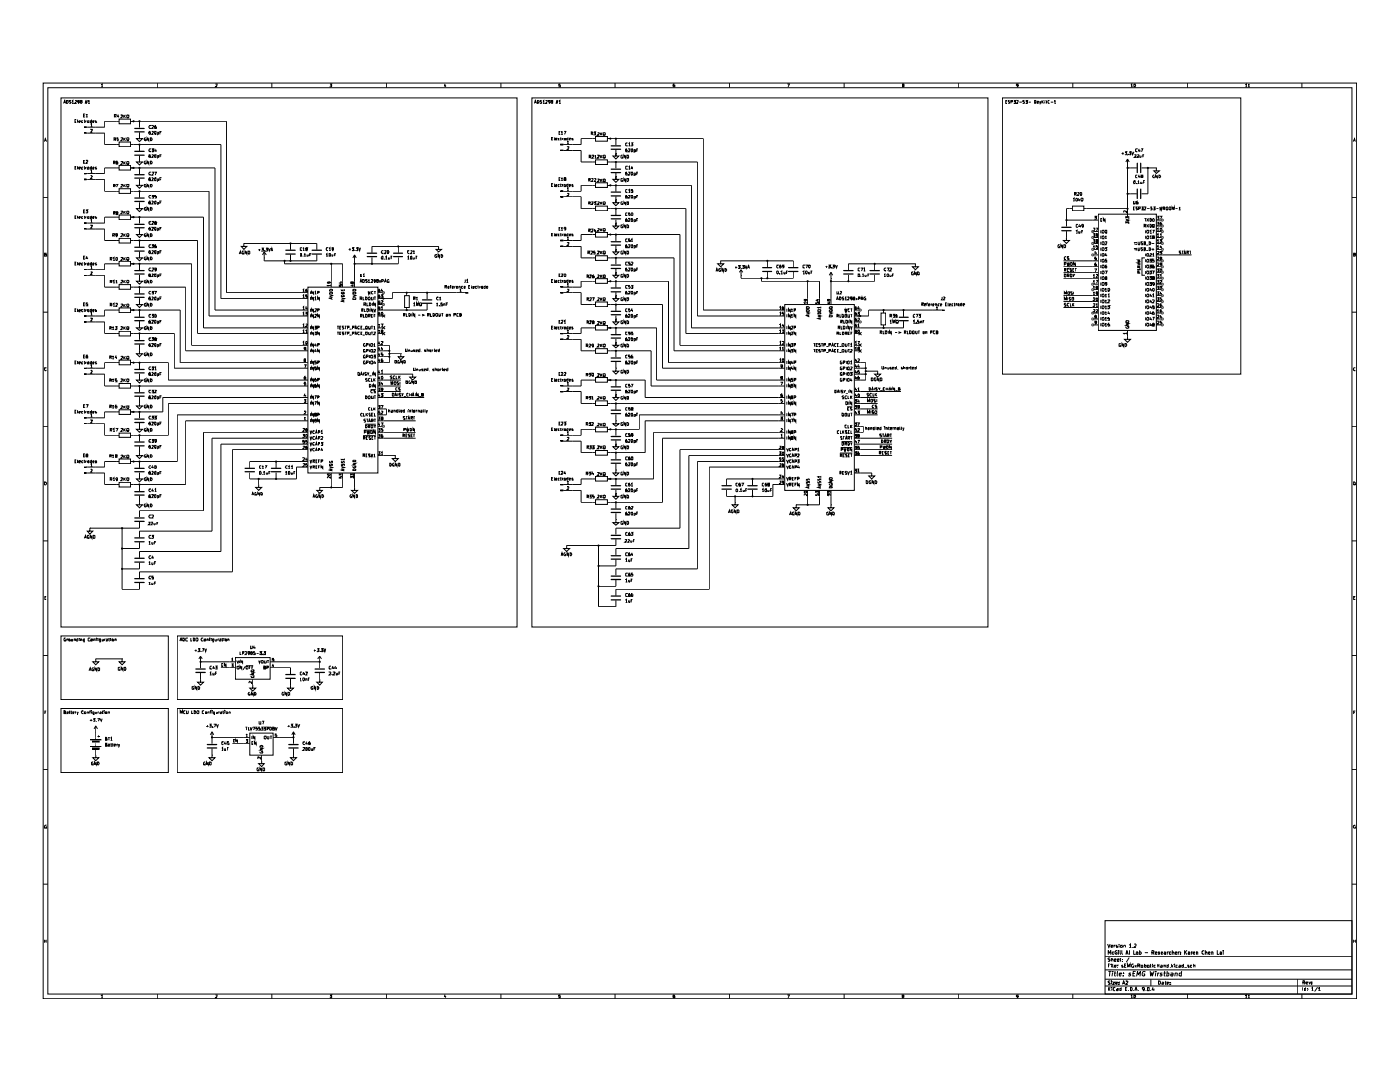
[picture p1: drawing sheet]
<svg xmlns="http://www.w3.org/2000/svg" width="279mm" height="216mm" viewBox="0 0 279 216" stroke-linecap="round" stroke-linejoin="round" font-family="sans-serif">
<g fill="none" stroke="#000" stroke-width=".2">
<path d="M8.6 16.6h262.1v182.7h-262.1zM9.5 17.5h260.3v180.9h-260.3zM12.2 19.5h91v105.6h-91zM17.2 20l-.2 .7M17.4 20l-.1 .7M20.2 16.9l.2-.2v.6M20.2 17.3h.4M31.5 16.6v.9M43 16.8l.3-.1v.3l-.3 .3h.3M54.3 16.6v.9M65.8 16.7h.4l-.2 .3h.2v.3h-.4M77.1 16.6v.9"/>
<path d="M88.8 16.7l-.1 .5h.3M89 16.9v.4M100 16.6v.9M106.2 19.5h91v105.6h-91zM111.1 20l-.1 .7M111.3 20l-.2 .7M111.8 16.7h-.2l-.1 .3h.3v.3h-.3M122.7 16.6v.9M134.6 16.7h-.2l-.1 .6h.4v-.3l-.4 .1M145.6 16.6v.9M157.1 16.7h.4l-.2 .6M168.5 16.6v.9"/>
<path d="M180.1 17v-.3l.3 .1-.1 .2h-.2v.3h.3l-.2-.3M191.2 16.6v.9M200 19.5h47.6v55.2h-47.6zM203.2 17l-.3 .1-.1-.3 .4-.1v.5l-.3 .1M214.1 16.6v.9M225.7 16.9l.2-.2v.6M225.7 17.3h.3M226.4 16.7h.1l.1 .3-.1 .3h-.2zM237 16.6v.9M248.6 16.9l.1-.2v.6M248.6 17.3h.3M249.1 16.9l.1-.2v.6"/>
<path d="M249.1 17.3h.3M259.8 16.6v.9M8.6 39.4h.9M8.9 28.3l.1-.6 .3 .6M9 28.1h.2M12.7 20.6l.2-.6 .2 .6M12.8 20.5h.2M13.3 20l.3 .1v.4l-.2 .1h-.1zM14.2 20h-.3v.3l.3 .2-.2 .1h-.1M14.4 20.2l.1-.2v.6M14.4 20.6h.3M15 20h.2l.1 .2-.4 .4h.4"/>
<path d="M15 24.2h.1M15 33.4h.1M15.2 33.2h-.2v.6h.2M15.2 23.9h-.2v.5h.2M15.5 33.2l.1 .6M15.5 23.9l.1 .5M15.7 33.6l.4-.1-.1-.2-.3 .1v.3l.3 .1M15.7 24.3l.4-.1-.1-.1-.3 .1v.2h.3M15.8 20.3l-.2 .1-.1-.3 .3-.1v.5l-.2 .1M16.2 20.3l-.1-.3 .3 .1-.3 .2 .1 .3 .2-.1-.2-.2M16.6 33.4l-.2-.1-.2 .2 .1 .3h.3M16.6 24.1l-.4 .1 .1 .2h.3"/>
<path d="M16.7 32.3h.2M16.7 23h.2M16.7 33.3h.2M16.7 24.1h.2M16.8 34.6l.4 .1zM16.8 35.7h.4v.2h-.4zM16.8 25.3h.4v.2h-.4zM16.8 26.5l.4 .1zM16.8 33.2l.1 .6M16.8 23.9l.1 .5M17 32h-.3v.6h.3M17 22.8h-.3v.5h.3"/>
<path d="M17 20.2h.4M17 20.5h.4M17.1 24.1v.3M17.1 33.3v.5M17.2 32.1h.3l-.3 .5h.3M17.2 22.9l.1-.1v.5M17.2 35.8h3.7v2.4h2.9M17.2 26.6h3.7v2.3h2.9M17.2 23.3h.3M17.3 24.1l-.2 .1M17.3 33.3l-.2 .2M17.4 24.2l.4-.1v.3h-.3z"/>
<path d="M17.6 20.2l.2-.2v.6M17.6 33.3l.2 .1-.1 .4-.3-.1zM17.6 20.6h.3M18.1 34.1l.2-.2v.6M18.1 35.1l.2-.1 .1 .2-.3 .4h.3M18.1 24.8l.2-.2v.6M18.1 25.9h.3l-.3 .5h.3M18.1 34.5h.3M18.1 25.2h.3M18.3 33.2v.6h-.3v-.4h.3M18.3 23.9v.5h-.3v-.3h.3M18.5 33.6l.3-.1-.1-.2-.2 .1v.4h.3"/>
<path d="M18.5 24.3l.3-.2h-.3v.3h.3M19.2 33.4l-.1-.1-.1 .2 .3 .2-.3 .1M19.2 24.1h-.2v.2l.3 .1h-.3M22.7 32.4h.2l.1-.2h-.3v.5M22.7 37.1h.2l.1-.2-.3-.1v.5M22.8 27.8l.3-.1-.1-.2h-.2v.6M22.8 32.4l.2 .3M22.8 37.1l.2 .2M22.8 23.2l.4-.1v-.3h-.4v.6M22.9 27.8l.2 .3M23 23.2l.2 .2M23.2 36.8h.3l-.2 .5"/>
<path d="M23.4 32.2h-.2v.5h.3l-.1-.4-.2 .2M23.6 27.5h-.3v.2h.3l-.1 .4-.2-.1M23.6 22.8l-.2 .5h.4M23.7 23v.4M23.8 33h2.3v.9h-2.3zM23.8 28.3h2.3v1h-2.3zM23.8 23.8h2.3v.9h-2.3zM23.8 37.7h2.3v.9h-2.3zM23.8 33.5h-2.9v1.1h-3.7M23.8 24.2h-2.9v1.2h-3.7M24.1 32.3l.3-.1v.3l-.3 .3h.3M24.1 27.6l.3-.1v.2l-.3 .4h.3"/>
<path d="M24.1 23h.3l-.3 .5h.3M24.1 36.8h.3l-.3 .5h.3M24.7 22.9v.6M24.7 27.5v.6M24.7 32.2v.6M24.7 36.8v.5M24.8 32.5l.2 .3M24.8 27.7l.2 .4M24.8 23.2l.2 .3M24.8 37l.2 .3M25 32.2l-.3 .4M25 27.5l-.3 .3"/>
<path d="M25 22.9l-.3 .4M25 36.8l-.3 .3M25.3 32.8l.1-.6 .3 .1v.4h-.2l.2 .1M25.3 28.1l.1-.6 .3 .1v.2l-.2 .1v.2h.2M25.3 23.5v-.5l.2-.1 .2 .1v.3l-.2 .1 .2 .1M25.3 37.3v-.5h.4v.3l-.2 .1 .2 .1M26.1 33.5h16.8v28.4h18.5M26.1 38.2h15.6v24.9h19.7M26.1 24.2h19.1v34.2h16.2M26.1 28.9h18v30.7h17.3M27.8 31.1v1.2h-.6l.6 .6 .6-.6h-.6v-.6M27.8 31.7h.1"/>
<path d="M27.8 26.4v1.3h-.6l.6 .6 .6-.6h-.6v-.6M27.8 27.1h.1M27.8 35.7v1.3h-.6l.6 .6 .6-.6h-.6v-.6M27.8 36.4h.1M27.8 24.2v1.3M27.8 28.9v1.2M27.8 33.5v1.3M27.8 38.2v1.2M29.1 32.2h-.2l-.1 .2a.22 .22 0 0 0 .1 .3 .22 .22 0 0 0 .3-.2h-.2M29.1 27.5h-.2a.28 .28 0 0 0-.1 .4 .28 .28 0 0 0 .4 .1v-.2h-.2M29.1 36.8h-.2l-.1 .3 .1 .2h.3v-.2h-.2M29.7 32.2v.5l-.3-.5v.5"/>
<path d="M29.7 27.5v.6l-.3-.6v.6M29.7 36.8v.5l-.3-.5v.5M30 32.2h.2a.33 .33 0 0 1 .1 .3 .33 .33 0 0 1-.3 .2zM30 30.9h-.2l-.1 .2 .1 .3h.2v-.3l-.3 .1M30 27.5h.2a.31 .31 0 0 1 .2 .4 .31 .31 0 0 1-.4 .2zM30 26.2h-.2l-.1 .3v.1l.3 .2v-.4l-.3 .2M30 35.5h-.1l-.2 .2v.3h.3v-.3l-.3 .1M30 36.8h.3l.1 .2-.2 .3h-.2zM30.1 29.8a.28 .28 0 0 0-.4 .1 .28 .28 0 0 0 .3 .4l.1-.1M30.1 25.1a.28 .28 0 0 0-.3 .2 .28 .28 0 0 0 .1 .3l.2-.1M30.1 34.4h-.2l-.2 .2 .1 .3h.3M30.1 39l-.4 .2 .2 .3h.2"/>
<path d="M30.3 30.9l.3 .1-.3 .4h.3M30.3 26.2l.3 .1-.3 .5h.3M30.3 35.5h.2l.1 .1-.3 .4h.3M30.3 29.7h.3l-.1 .3h.1v.2h-.3M30.3 25.1h.3l-.3 .5h.3M30.3 34.4h.3v.2l-.3 .3h.3M30.3 39h.3l-.1 .2 .1 .1v.2h-.3M30.8 34.4h.4l-.2 .5M30.9 30.9h.2v.5h-.2zM30.9 26.2h.2v.6l-.3-.2zM31 35.5h.1v.5h-.2l-.1-.1zM31 29.7l-.1 .4h.3"/>
<path d="M31.1 25l-.2 .2v.4l.3-.1-.1-.2-.2 .1M31.1 39h-.2v.3l.2-.1 .1 .2-.3 .1M31.1 29.9v.4M31.4 31.4h.2v-.3h-.2v.5M31.4 26.7h.2v-.3h-.2v.6M31.4 36h.2v-.3h-.2v.6M31.9 35.8h.3M31.9 31.1h.3M31.9 26.5h.3M32.2 30.9h-.3v.5M32.2 26.2h-.3v.6M32.2 35.5h-.3v.5"/>
<path d="M106.7 20.6l.1-.6 .3 .6M106.7 20.5h.3M107.3 20h.1a.33 .33 0 0 1 .1 .4 .33 .33 0 0 1-.2 .2zM108.1 20l-.3 .1 .3 .3v.2h-.3M108.4 20.2l.1-.2v.6M108.4 20.6h.3M108.9 20h.3v.3l-.3 .3h.3M109.8 20.3l-.3 .1v-.4h.3v.5l-.3 .1M110 27.7h.3M110 36.9h.3M110.1 20.3l-.1-.2 .3-.1v.2l-.3 .2 .1 .2h.2l-.1-.3M110.4 36.6h-.4v.6h.4"/>
<path d="M110.4 27.4h-.4v.5h.4M110.6 36.6l.1 .6M110.6 27.4l.1 .5M110.9 37.1l.2-.1v-.2l-.2 .1v.3h.2M110.9 27.7l.2-.1h-.2v.3h.2M111 20.2h.4M111 20.5h.3M111.6 20.2l.1-.2v.6M111.6 35.8h.1M111.6 20.6h.3M111.6 26.5h.1M111.7 36.9h-.3v.3h.3"/>
<path d="M111.7 27.6h-.3v.3h.3M111.8 35.5h-.2v.5h.2M111.8 26.2h-.2v.6h.2M111.8 36.8h.3M111.8 27.6h.3M111.9 38.1l.4 .1zM111.9 39.3h.4zM111.9 28.8h.4v.1h-.4zM111.9 30h.4zM111.9 36.6v.6h.2M111.9 27.4v.5h.2M112 35.6l.2-.1v.5"/>
<path d="M112 26.4l.2-.2v.6M112 36h.3M112 26.8h.3M112.2 27.6v.3M112.2 36.8v.4M112.3 39.3h3.7v2.3h2.9M112.3 30h3.7v2.3h2.9M112.4 36.8l-.2 .2M112.4 27.6l-.2 .1M112.6 36.9h.2v.3h-.2zM112.6 27.6h.2v.3h-.2zM112.6 26.2h.3l-.2 .6"/>
<path d="M112.7 35.7l-.1-.2h.2l.1 .2h-.2l-.1 .3h.3l-.1-.3M113.2 37.6l.1-.2v.6M113.2 38.6h.3v.2l-.3 .3h.3M113.2 28.3l.1-.2v.6M113.2 29.4l.3-.1v.2l-.3 .4h.3M113.2 38h.3M113.2 28.7h.3M113.3 36.6v.6h-.1l-.1-.3h.2M113.3 27.4v.5h-.2v-.3h.2M113.6 37.1l.3-.1-.1-.2-.2 .1v.2l.3 .1M113.6 27.7l.3-.1-.3 .1v.1l.3 .1M114.4 36.9h-.3l.3 .2v.1h-.3"/>
<path d="M114.4 27.6h-.3v.1h.3v.2h-.3M117.5 35.9h.3v-.2l-.3-.1v.6M117.6 31.3l.3-.1-.1-.2h-.2v.6M117.6 35.9l.2 .3M117.8 31.3l.1 .3M118 35.6h.3v.3l-.3 .3h.3M118 26.6l.3-.1-.1-.2h-.2v.6M118.1 26.6l.2 .3M118.2 31.1l.2-.1 .1 .1-.4 .5h.4M118.5 26.3h.4l-.2 .3h.2v.3l-.4-.1M118.6 35.6l.3 .1-.3 .5h.3M118.7 31.1l.2-.1v.6"/>
<path d="M118.7 31.6h.3M118.9 36.5h2.3v.9h-2.3zM118.9 31.9h2.3v.9h-2.3zM118.9 27.2h2.3v1h-2.3zM118.9 37h-2.9v1.2h-3.7M118.9 27.7h-2.9v1.2h-3.7M119.3 35.8l.1-.1 .2 .2-.4 .4h.4M119.3 31.1l.2-.1 .1 .1-.4 .5h.4M119.3 26.5h.2l.1 .1-.4 .4h.4M119.9 26.5v.5M119.9 31v.6M119.9 35.7v.6"/>
<path d="M120 36l.2 .3M120 31.2l.2 .4M120 26.7l.2 .3M120.2 35.7l-.3 .3M120.2 31l-.3 .3M120.2 26.5l-.3 .2M120.4 36.3h.1l-.1-.2v-.3l.1-.1 .3 .1v.5M120.4 31.6h.1l-.1-.2 .1-.4 .3 .1v.5M120.4 27h.1l-.1-.2 .1-.3 .3 .1v.4M121.2 37h16.8v28.4h18.6M121.2 32.3h18v30.8h17.4M121.2 27.7h19.2v34.2h16.2"/>
<path d="M122.9 29.9v1.2h-.6l.6 .6 .6-.6h-.6v-.5M122.9 30.6h.1M122.9 34.5v1.3h-.6l.6 .6 .6-.6h-.6v-.6M122.9 35.2h.1M122.9 39.2v1.2h-.6l.6 .6 .6-.6h-.6v-.5M122.9 39.9h.1M122.9 27.7v1.2M122.9 32.3v1.3M122.9 37v1.2M124.3 31l-.4 .1 .1 .5h.3l-.1-.3M124.3 35.6l-.4 .1v.4l.3 .1v-.2M124.9 31v.6l-.4-.6v.6"/>
<path d="M124.9 35.6v.6l-.4-.6v.6M125.1 31h.3l.1 .1-.1 .5h-.3zM125.1 34.4h-.2v.5h.1l.2-.1-.2-.3-.1 .2M125.1 35.6l.4 .1v.3l-.2 .2h-.2zM125.1 39l-.2 .1v.4l.3-.1-.1-.2-.2 .1M125.1 29.7l-.2 .2v.3l.1 .1 .2-.2-.1-.1h-.2M125.2 33.3h-.3v.4h.3M125.2 37.8l-.3 .1v.4h.3M125.2 28.6h-.3v.4h.3M125.4 34.4h.3v.2l-.3 .3h.3M125.4 39h.3l-.3 .5h.3M125.4 29.8l.3-.1v.3l-.3 .3h.3"/>
<path d="M125.5 33.3l.1-.1v.6M125.5 38l.1-.2v.6M125.5 28.7l.1-.2v.6M125.5 33.8h.3M125.5 38.4h.3M125.5 29.1h.3M126 34.4a.3 .3 0 0 1 .3 .2 .3 .3 0 0 1-.3 .3zM126 39h.2l.1 .2-.1 .3h-.2zM126 28.5h.3l-.2 .3 .2 .2h-.3M126 29.7h.2l.1 .3-.2 .3-.1-.1zM126.1 33.2l-.1 .4h.3M126.2 33.3v.5"/>
<path d="M126.3 37.8h-.3v.3h.3l-.1 .3-.2-.1M126.6 34.9h.2l-.1-.4h-.1v.6M126.6 39.5h.2v-.3h-.2v.6M126.6 30h.2v.2h-.2M126.6 29.9v.6M127.1 39.3h.1M127.1 34.6h.1M127.1 30h.1M127.3 34.4h-.2v.5M127.3 39h-.2v.5M127.3 29.7h-.2v.6M200.7 20.3h.2"/>
<path d="M201 20h-.3v.6h.3M201.5 20h-.3v.3l.3 .1v.2h-.3M201.7 20.3h.4v-.3h-.4v.6M202.3 20h.4l-.2 .2 .2 .1v.3h-.4M202.8 20h.4v.3l-.4 .3h.4M203.4 20.4h.5M204.4 20l-.3 .1 .3 .3v.2h-.3M204.7 20h.3l-.1 .2 .1 .1v.3h-.3M205.3 20.4h.4M206.5 20l.2 .1v.5h-.1zM207 20.4h.2v-.2h-.2v.4h.2M207.5 20.2l.1 .4 .2-.4"/>
<path d="M207.9 20v.6M208 20.3l.3 .3M208.3 20l-.4 .4M208.5 20h.1M208.5 20.2v.4M208.8 20.2h.1M208.9 20v.6M209.4 20h-.2l-.1 .3 .2 .3h.1M209.7 20.4h.5M210.5 20.2v-.2v.6M210.5 20.6h.2M214.2 39.7l.2-.2v.6"/>
<path d="M214.4 38.7h.4v-.3h-.4v.6M214.6 38.7l.2 .3M214.9 39.5l.1 .2v.3l-.2 .1-.1-.4zM215 38.4h.3l.1 .2-.5 .4h.5M215.3 39.5v.6M215.4 39.9l.1 .2M215.5 39.8l-.2 .1M215.6 38.4l.3 .1-.1 .5-.3-.2zM223.8 30.6h.5M224.1 30.4v.5M224.5 30.3h.4l-.2 .2h.2v.3h-.4M225 32.9h.1"/>
<path d="M225 31.7v11.6M225 31.7l-.3 .6M225 31.7l.4 .6M225 38.7h1.9M225 33.5h1.9M225.1 30.8v.1M225.4 30.3h.3l-.2 .2h.2v.3h-.3M225.9 30.3l.1 .6 .3-.6M226.4 36l.1 .1v.5l-.3-.1zM226.4 30.9h.3v.2l-.3 .3h.3M226.8 36.6h.1M227 30.9h.2l.1 .2-.4 .3h.4"/>
<path d="M227 34.9l-.4 .1v.4l.4 .1M227 29.8h-.4v.4h.4M227.1 36.2l.1-.2v.6M227.1 36.6h.3M227.3 34.9l-.1 .4h.4M227.3 29.7l-.1 .4h.4M227.5 31.1v.3h.2v-.3M227.5 29.9v.4M227.5 35.1v.4M227.6 36.3v.3h.3M227.7 29.7h.4l-.3 .6M227.8 35.2l-.1-.3h.4l-.1 .3h-.3v.3h.4l-.1-.3"/>
<path d="M227.8 33.5h3M227.9 36.3v.3M228.1 31.1h.1M228.2 36.4h.2M228.3 30.9h-.2v.5M228.5 36h-.3v.6M229.1 33.5v5.2h-1.3M230.4 34.9h-.2l-.2 .3 .2 .3h.2l-.1-.2M230.8 33.5v.6h.6l-.6 .5-.5-.5h.5M230.8 33.5h.1M230.9 34.9v.6l-.3-.6v.6M231.3 34.9h.2l.1 .3-.1 .3h-.2z"/>
<path d="M269.8 39.4h.9M270.1 28.3l.2-.6 .2 .6M270.2 28.1h.2M8.9 50.8h.3v-.3h-.3v.6h.3l.1-.2-.2-.1M15 43.3h.1M15 52.6h.1M15.2 52.3h-.2v.6h.2M15.2 43.1h-.2v.5h.2M15.5 52.3l.1 .6M15.5 43.1l.1 .5M15.7 52.7l.4-.1-.1-.1-.3 .1v.2l.3 .1M15.7 43.4l.4-.1-.1-.1-.3 .1 .1 .3h.2"/>
<path d="M16.6 52.6l-.2-.1-.2 .1 .1 .3h.3M16.6 43.2l-.4 .1 .1 .3h.3M16.7 51.5h.2M16.7 42.1h.2M16.7 52.5h.2M16.7 43.2h.2M16.8 53.7l.4 .1zM16.8 54.9l.4 .1zM16.8 44.4h.4v.2h-.4zM16.8 45.6l.4 .1zM16.8 52.3l.1 .6M16.8 43.1l.1 .5"/>
<path d="M17 51.1h-.3v.6h.3M17 41.9h-.3v.6h.3M17.1 43.2v.4M17.1 52.5v.4M17.2 41.9h.3l-.2 .2h.2v.3h-.3M17.2 45.7h3.7v2.3h2.9M17.2 54.9h3.7v2.4h2.9M17.3 43.2l-.2 .1M17.3 52.5l-.2 .1M17.3 51.1l-.1 .4h.4M17.4 52.6l.3-.1 .1 .3-.3 .1zM17.4 43.3l.4-.1v.4h-.3z"/>
<path d="M17.5 51.4v.3M18.1 53.2l.2-.1v.6M18.1 54.3h.3l-.3 .5h.3M18.1 43.9l.2-.1v.5M18.1 45h.3l-.3 .5h.3M18.1 53.7h.3M18.1 44.3h.3M18.3 52.3v.6h-.3v-.3h.3M18.3 43.1v.5h-.3v-.4h.3M18.5 52.7l.3-.1-.1-.1-.2 .1v.3h.3M18.5 43.4l.3-.2h-.3v.4h.3M19.2 52.6l-.1-.1-.1 .1 .3 .2-.3 .1"/>
<path d="M19.2 43.2h-.2v.2l.3 .1-.3 .1M22 56.2h.3v-.3h-.3v.6M22 51.7h.2l.1-.3h-.3v.6M22.2 56.2l.1 .3M22.2 51.7l.1 .3M22.5 47h.3v-.4h-.3v.6M22.6 56.1l.2-.2v.6M22.6 51.5l.2-.1v.6M22.6 56.5h.3M22.6 52h.3M22.7 42.5h.2l.1-.2-.3-.1v.6M22.7 47l.1 .2"/>
<path d="M22.8 42.5l.2 .3M23.1 56.1l.2-.2v.6M23.1 56.5h.3M23.2 51.4l.2 .1-.1 .5h-.1l-.1-.3zM23.3 42.5v-.3l.2 .1-.1 .2h-.2l.1 .3 .2-.1-.1-.2M23.4 46.9l-.3 .1v-.4l.3 .1-.1 .4-.2 .1M23.8 42.9h2.3v.9h-2.3zM23.8 47.6h2.3v.9h-2.3zM23.8 56.8h2.3v.9h-2.3zM23.8 52.1h2.3v1h-2.3zM23.8 52.6h-2.9v1.2h-3.7M23.8 43.3h-2.9v1.2h-3.7"/>
<path d="M24.1 42.1h.3l-.3 .6h.3M24.1 46.7l.3-.1v.3l-.3 .3h.3M24.1 55.9h.3v.3l-.3 .3h.3M24.1 51.5l.3-.1v.2l-.3 .4h.3M24.7 42.1v.6M24.7 46.6v.6M24.7 51.4v.6M24.7 55.9v.6M24.8 42.3l.2 .4M24.8 46.9l.2 .3M24.8 56.2l.2 .3M24.8 51.6l.2 .4"/>
<path d="M25 42.1l-.3 .3M25 46.6l-.3 .4M25 55.9l-.3 .3M25 51.4l-.3 .3M25.3 42.7l.1-.6 .3 .1v.3l-.2 .1 .2 .1M25.3 47.2l.1-.6 .3 .1v.4h-.2l.2 .1M25.3 56.5l.1-.6 .3 .1v.3l-.2 .1 .2 .1M25.3 52l.1-.6 .3 .1v.3l-.2 .1 .2 .1M26.1 48h13.3v18.5h22M26.1 57.3h11v12.7h24.3M26.1 43.3h14.5v22.1h20.8M26.1 52.6h12.1v16.3h23.2"/>
<path d="M27.8 45.5v1.3h-.6l.6 .6 .6-.6h-.6v-.6M27.8 46.2h.1M27.8 40.4v1.2h-.6l.6 .6 .6-.6h-.6v-.6M27.8 41h.1M27.8 59.5v1.3h-.6l.6 .6 .6-.6h-.6v-.6M27.8 50.2v1.3h-.6l.6 .5 .6-.5h-.6v-.6M27.8 50.9h.1M27.8 54.8v1.3h-.6l.6 .6 .6-.6h-.6v-.6M27.8 55.5h.1M27.8 43.3v1.3M27.8 48v1.3M27.8 52.6v1.3"/>
<path d="M27.8 57.3v1.3M29.1 46.6h-.2a.28 .28 0 0 0-.1 .4 .28 .28 0 0 0 .4 .1v-.1h-.2M29.1 41.5v-.1a.33 .33 0 0 0-.3 .2 .33 .33 0 0 0 .1 .4h.3v-.3h-.2M29.1 51.3h-.2l-.1 .2a.22 .22 0 0 0 .1 .3 .22 .22 0 0 0 .3-.2h-.2M29.1 55.9h-.2l-.1 .3 .1 .3h.3v-.3h-.2M29.7 46.6v.6l-.3-.6v.6M29.7 41.4v.6l-.3-.6v.6M29.7 51.3v.6l-.3-.6v.6M29.7 55.9v.6l-.3-.6v.6M30 46.6h.2a.31 .31 0 0 1 .2 .4 .31 .31 0 0 1-.4 .2zM30 41.4a.3 .3 0 0 1 .3 .3 .3 .3 0 0 1-.3 .3zM30 40.1h-.1l-.2 .3 .1 .3h.2v-.3h-.3"/>
<path d="M30 59.2h-.1l-.2 .3 .1 .3h.2v-.3l-.3 .1M30 45.4h-.1l-.2 .2 .2 .4 .1-.1v-.3l-.3 .1M30 50h-.2l-.1 .3 .2 .3 .1-.1v-.3l-.3 .2M30 54.7h-.2l-.1 .1v.3l.3 .1v-.4l-.3 .1M30 51.3h.2a.33 .33 0 0 1 .1 .3 .33 .33 0 0 1-.3 .3zM30 55.9h.2l.2 .3-.2 .3h-.2zM30.1 58.1h-.2l-.2 .3 .2 .3h.2M30.1 44.3a.27 .27 0 0 0-.3 0 .27 .27 0 0 0 0 .4 .27 .27 0 0 0 .3 0M30.1 48.9a.28 .28 0 0 0-.3 .1 .28 .28 0 0 0 .1 .4l.2-.1M30.1 53.5h-.2l-.2 .2 .1 .3h.3M30.3 40.2l.2-.1 .1 .2-.3 .4h.3M30.3 59.3l.2-.1 .1 .2-.3 .4h.3"/>
<path d="M30.3 45.4h.3l-.3 .6h.3M30.3 50l.3 .1-.3 .5h.3M30.3 54.7l.3 .1-.3 .4h.3M30.3 58.1h.3l-.1 .2 .1 .1v.3h-.3M30.3 44.3h.3l-.3 .5h.3M30.3 48.8h.3l-.1 .3h.1v.2h-.3M30.3 53.5h.3v.2l-.3 .4h.3M30.8 58.1h.4l-.2 .6M30.9 40.2h.2v.5h-.2zM30.9 45.4h.2v.6l-.3-.3zM30.9 50h.2v.6l-.3-.2zM30.9 54.7h.2v.5h-.2z"/>
<path d="M31 59.2l.1 .1v.5h-.2l-.1-.1zM31 44.4l-.1-.1 .2-.1 .1 .1-.3 .1v.4l.3-.1-.1-.3M31.1 48.8l-.2 .2v.4l.3-.1-.1-.2-.2 .1M31.2 53.7l-.3 .1v-.3l.3 .1-.1 .4-.2 .1M31.4 40.7h.2v-.3h-.2v.5M31.4 59.8h.2v-.3h-.2v.5M31.4 45.6h.2v.3h-.2M31.4 50.5h.2v-.3h-.2v.6M31.4 55.2h.2v-.4h-.2v.6M31.4 45.5v.6M31.9 54.9h.3M31.9 59.6h.3"/>
<path d="M31.9 40.4h.3M31.9 45.6h.3M31.9 50.3h.3M32.2 40.1h-.3v.6M32.2 59.2h-.3v.6M32.2 45.4h-.3v.6M32.2 50h-.3v.6M32.2 54.7h-.3v.5M47.7 50.7l.3-.6 .2 .6M47.8 50.5h.3M48.7 48.6v.6h.6l-.6 .6-.5-.6h.5M48.7 48.6h.1"/>
<path d="M48.7 50.1h-.3l-.1 .2 .1 .4h.3l-.1-.3M48.7 48.6h14.5v1.2M49.3 50.1v.6l-.4-.6v.6M49.5 50.1l.3 .1v.5h-.3zM51.5 49.8h.5M51.8 49.7v.4M52.2 49.5h.4l-.2 .3h.2v.3l-.4-.1M52.7 51.5h.1M52.7 50.3v1.7h10.5v-1.2M52.7 50.3l-.3 .6M52.7 50.3l.4 .6M52.8 50v.1"/>
<path d="M53.1 49.5h.3l-.2 .3h.2v.2h-.3M53.6 49.5l.1 .6 .3-.6M54.1 50.1l.2-.6 .1 .6M54.2 49.9h.2M56.8 52v.6h11.6v4.7M58 48.6v1.2M58 50.8v1.2M59.9 50.6h.3v.5h-.3zM60.3 49.5h-.4v.4h.4M60.4 57.9l.2-.2v.5M60.4 59l.2-.2v.6M60.4 51.1h.1"/>
<path d="M60.4 49.6l.2-.2v.6M60.4 50h.4M60.4 58.2h.4M60.4 59.4h.4M60.7 50.8l.2-.2v.5M60.7 51.1h.3M61.1 49.7l-.1-.2 .3-.1v.3h-.3l.1 .3h.2v-.3M61.3 57.7l-.3 .1v.4l.4-.1-.2-.2-.2 .2M61.3 58.8h-.3v.4l.3-.1 .1 .2-.4 .1M61.3 50.8v.3h.2v-.3M61.4 57.3h14v37.1h-14zM61.8 50.9h.2"/>
<path d="M62 58.1v.6M62 59.2v.6M62.1 50.6h-.3v.5M62.5 58.1v.6l-.3-.6v.6M62.5 59.2v.6l-.3-.6v.6M62.8 58.3l.2-.2v.6M62.8 59.4l.2-.2v.6M62.8 58.7h.3M62.8 59.8h.3M63.4 58.4h.2l.1-.2-.3-.1v.6M63.7 59.2v.6l-.3-.6v.6M65.1 50.8l.2-.2v.5"/>
<path d="M65.1 51.1h.3M65.4 49.5l-.2-.1-.1 .3 .2 .3 .1-.1M65.6 56.3l.2 .1-.1 .1h-.4l.1-.2h.4l.1 .2M65.7 50.6h.2l.1 .2-.1 .3h-.2zM65.7 49.6l.1-.2v.6M65.7 50h.3M65.8 58.8l.6 .2-.6 .2M65.8 58.5l.4-.2 .2 .1v.3h-.6zM65.8 57.9l.4-.2 .2 .1v.3h-.6zM65.9 57h-.6l.2 .1M65.9 56.8v.3M66.1 52.6v4.7"/>
<path d="M66.2 59.4v.3M66.3 50.8v.3h.1v-.3M66.4 59.3l-.6 .2 .6 .3M66.5 49.7l-.2 .1v-.4h.2v.4l-.2 .2M66.8 50.9h.2M67 50.6h-.2v.5M67.7 56.8v.3h.3v-.3l.3 .1-.1 .2M67.9 56.3h.4M68.1 56.2v.3h-.5M68.1 59.4l.6 .2-.6 .2M68.1 59a.33 .33 0 0 1 .4-.1 .33 .33 0 0 1 .2 .3h-.6zM68.1 58.4l.5-.1 .1 .3h-.6z"/>
<path d="M68.6 59.9v.3M68.7 59.8l-.6 .3 .6 .2M68.7 57.9h-.6l.2 .2M68.7 57.7v.4M69.6 49.8h.4M69.8 49.5v.5M70.2 56.9h.4M70.3 56.4l.3-.1v.2h-.3v-.2h-.3v.2h.3M70.3 49.4h.3l-.2 .2 .2 .1v.2h-.3M70.4 56.8v.3l-.4-.1M70.4 59.5l.5-.1 .1 .4h-.6zM70.4 58.8l.6 .2-.6 .2"/>
<path d="M70.4 58.4l.4-.1 .2 .1v.3h-.6zM70.4 57.8l.4-.1 .2 .1v.3h-.6zM70.8 52h.1M70.8 50.9v6.4M70.8 50.9l-.4 .6M70.8 50.9l.3 .6M70.8 49.9v.1M71.1 49.4h.3l-.1 .2 .1 .1v.2h-.3M71.6 49.4l.2 .6 .1-.6M71.9 59.6h.3v-.3l-.3-.1v.6M71.9 56.4l.1-.6 .2 .6M71.9 56.2h.3"/>
<path d="M71.9 54.7v.5h.3v-.5M72 59.6l.2 .2M72.4 55.8l.3 .1-.1 .5h-.2zM72.5 59.2v.6h.2M72.5 54.8l.1-.1v.5M72.5 55.2h.3M73 59.2a.3 .3 0 0 1 .2 .3 .3 .3 0 0 1-.2 .3zM73.3 55.9h-.3v.1l.3 .1-.1 .3h-.2M73.5 58.1l.1 .6v-.4l.2 .4 .1-.6M73.5 55.9l.1-.1v.6M73.5 56.4h.3M73.6 59.2l.3 .3-.1 .3h-.2l-.1-.1z"/>
<path d="M74.1 55.9h.3l-.3 .5h.3M74.1 59.2v.6h.4v-.6M74.2 51.4v1.2M74.5 58.1l-.4 .1v.4l.4 .1M74.7 58.1h.3M74.7 59.2h.3M74.8 58.1v.6M74.8 59.2v.6M74.9 56l-.2 .1v-.3l.2 .1v.3l-.2 .2M75.2 56v-.2l.3 .1-.3 .2v.3l.3-.1-.1-.3M75.4 58.4h1.1M75.7 55.9l.3 .5"/>
<path d="M75.8 57.7h-.2l-.1 .4 .3 .1v-.3l-.3 .2M75.8 58.8l-.3 .3v.2l.3 .1v-.3l-.3 .1M76 58.8h.4l-.2 .3h.1l.1 .2-.4 .1M76 55.9l-.3 .5M76.2 57.6l-.1 .5h.3M76.2 56.1l.3-.1-.1-.2h-.2v.6M76.3 51.1l.1 .1v.5h-.2l-.1-.2zM76.3 57.9v.3M76.5 50h-.2l-.2 .3 .1 .2h.3M76.7 51.7h.1M76.7 56.4l.2-.6 .2 .6M76.7 50h.3v.3l-.3 .3h.3"/>
<path d="M76.8 56.2h.2M76.9 51.3l.2-.2v.6M76.9 51.7h.4M77.3 50a.3 .3 0 0 1 .3 .3 .3 .3 0 0 1-.2 .3zM77.5 51.4v.3h.3v-.3M77.6 55.9l-.2-.1-.1 .1 .1 .5h.2l-.1-.3M78 51.5h.2M78.3 51.1h-.3v.6M79.5 49.2v1.2M79.5 51.4v1.2h-8.7M80.8 59h.9v2.4h-.9zM81.2 58.4v.6"/>
<path d="M81.3 51.3l.2-.2v.6M81.3 51.7h.4M81.7 50l-.4 .1v.3l.2 .2 .2-.1M81.9 50l.4 .1-.4 .5h.4M82 51.1l.2 .1v.5h-.3zM82.4 51.4l.1 .3h.2v-.3M82.4 50.2l.2-.2v.6M82.4 50.6h.4M82.5 59.6h.3l.1-.3-.4-.1v.6M82.7 59.6l.2 .2M83 51.5h.2M83.1 59.4l.1-.2v.6"/>
<path d="M83.1 59.8h.3M83.3 51.1h-.3v.6M85.2 58.4v1.3M87.1 50.9v-.1a.3 .3 0 0 0-.3 .3 .3 .3 0 0 0 .3 .3l.1-.3h-.2M87.5 49.2v.6h.6l-.6 .5-.5-.5h.5M87.5 49.2h.1M87.5 59.3l-.1-.1-.3 .3 .2 .3h.2M87.5 49.2h-13.3v1.2M87.7 50.8v.6l-.3-.6v.6M87.7 59.4l.2-.2v.6M87.7 59.8h.3M88 50.8a.3 .3 0 0 1 .3 .3 .3 .3 0 0 1-.3 .3z"/>
<path d="M88.8 57.2h.3v-.2h-.3v.6M89 57.2l.1 .4M89.4 57.3h.2v-.2l-.2 .1v.3h.2M89.8 57.1h.3M90.1 57h-.2v.6M90.2 57.3h.3l-.1-.2-.2 .1v.3h.3M90.7 57.1v.5M90.9 57.1l-.2 .1M91.1 57.3h.2l-.1-.2-.1 .1v.3h.2M91.6 57.2h.2v.4M91.6 57.1v.5M91.8 57.9l.1-.2v.5"/>
<path d="M91.8 58.2h.3M92.4 57.2h-.3v.3h.3M92.6 57.3h.3l-.1-.2-.2 .1v.3h.3M92.9 55.8v.5l-.2 .1M92.9 58.4l.5 .1zM92.9 58.4h-14.6v1.2h-2.9M93.1 55.9l.2-.1v.6M93.1 56.4h.4M93.5 57.2h.2M93.8 57h-.3v.6h.3M94 57l.1 .6M94.4 57.3h.2v-.2h-.2v.5l.2-.1"/>
<path d="M95.1 57.2h-.3l.2 .4 .1-.1M95.3 57.1h.2M95.4 57l.1 .6M95.7 57.1v.5M95.8 57.1l-.1 .1M96 57.2h.3l-.1 .4-.2-.2zM96.8 57.2h-.2v.3h.2M96.8 57v.6M97.1 57.3h.2v-.2l-.2 .1v.3h.2M110 46.8h.3M110 56h.3M110.4 46.5h-.4v.6h.4"/>
<path d="M110.4 55.8h-.4v.6h.4M110.6 46.5l.1 .6M110.6 55.8l.1 .6M110.9 46.9h.2v-.2h-.2v.4h.2M110.9 56.2l.2-.1v-.2l-.2 .1v.4h.2M111.6 54.9h.1M111.6 45.6h.1M111.7 46.7h-.3v.4h.3M111.7 56h-.3v.4h.3M111.8 45.4h-.2v.6h.2M111.8 54.7h-.2v.5h.2M111.8 46.7h.3"/>
<path d="M111.8 55.9h.3M111.9 47.9h.4v.2h-.4zM111.9 49.1l.4 .1zM111.9 57.2l.4 .1zM111.9 58.4l.4 .1zM111.9 46.5v.6h.2M111.9 55.8v.6h.2M112 45.5l.2-.1v.6M112 54.7h.3l-.3 .5h.3M112 46h.3M112.2 46.7v.4M112.2 55.9v.5"/>
<path d="M112.3 49.2h3.7v2.3h2.9M112.3 58.4h3.7v2.4h2.9M112.4 46.7l-.2 .1M112.4 55.9l-.2 .2M112.6 46.7h.2v.4h-.2zM112.6 56h.2v.4h-.2zM112.6 54.8h.3l-.1 .4-.2-.1zM112.9 45.6l-.2 .1-.1-.3h.3v.4l-.2 .2M113.2 47.4l.1-.2v.6M113.2 48.5l.3-.1v.3l-.3 .3h.3M113.2 56.7l.1-.2v.6M113.2 57.7h.3v.3l-.3 .2h.3"/>
<path d="M113.2 47.8h.3M113.2 57.1h.3M113.3 46.5v.6h-.2v-.3l.2-.1M113.3 55.8v.6h-.1l-.1-.4h.2M113.6 46.9h.3v-.2l-.3 .1v.2l.3 .1M113.6 56.2l.3-.1-.1-.2-.2 .1v.3l.3 .1M114.4 46.7h-.3v.2h.3v.2h-.3M114.4 56h-.3l.3 .2v.2h-.3M117.2 55.2h.2l.1-.2-.3-.2v.6M117.2 59.7h.2l.1-.2-.3-.1v.6M117.2 55.2l.3 .2M117.2 59.7l.3 .3"/>
<path d="M117.3 50.4h.3l.1-.3h-.4v.6M117.5 40.5h.3v-.1l-.3-.1v.5M117.5 46l.3-.1v-.2h-.3v.6M117.5 50.4l.2 .3M117.6 40.5l.2 .3M117.6 46l.2 .3M117.7 54.9h.3l-.3 .5h.3M117.7 59.4h.3v.3l-.3 .3h.3M117.9 50.2h.4l-.4 .5h.4M118 40.3h.3v.2l-.3 .3h.3M118 45.8l.3-.1v.3l-.3 .3h.3M118.2 59.4h.4l-.3 .6"/>
<path d="M118.5 54.8l-.2 .2v.4h.3l-.1-.3-.2 .1M118.6 40.3h.3l-.2 .1 .2 .3-.3 .1M118.7 45.7l-.1 .4h.3M118.8 50.1h-.3l-.1 .3h.4v.3l-.4-.1M118.9 41.1h2.3v1h-2.3zM118.9 46.4h2.3v.9h-2.3zM118.9 51h2.3v1h-2.3zM118.9 55.6h2.3v.9h-2.3zM118.9 46.8h-2.9v1.2h-3.7M118.9 56.1h-2.9v1.2h-3.7M118.9 45.9v.4M119.3 40.3h.2l.1 .1-.4 .4h.4"/>
<path d="M119.3 45.6h.2l.1 .2-.4 .3h.4M119.3 50.2l.2-.1 .1 .2-.4 .4h.4M119.3 54.9l.1-.1 .2 .2-.4 .4h.4M119.3 59.4h.2l.1 .2-.4 .4h.4M119.9 40.3v.5M119.9 45.6v.5M119.9 50.1v.6M119.9 54.8v.6M119.9 59.4v.6M120 40.5l.2 .3M120 45.9l.2 .2M120 50.4l.2 .3"/>
<path d="M120 55.1l.2 .3M120 59.7l.2 .3M120.2 40.3l-.3 .3M120.2 45.6l-.3 .4M120.2 50.1l-.3 .3M120.2 54.8l-.3 .4M120.2 59.4l-.3 .4M120.4 40.8h.1l-.1-.2 .1-.3 .3 .1v.4M120.4 46.1h.1l-.1-.1 .1-.4 .3 .1v.4M120.4 50.7h.1l-.1-.2 .1-.4 .3 .1v.5M120.4 55.4h.1l-.1-.1v-.4l.1-.1 .3 .1v.5M121.2 41.6h15.7v24.9h19.7"/>
<path d="M121.2 56.1h12.2v16.3h23.2M121.2 46.8h14.5v22.1h20.9M121.2 51.5h13.3v18.5h22.1M122.9 43.8v1.3h-.6l.6 .6 .6-.6h-.6v-.6M122.9 44.5h.1M122.9 49v1.3h-.6l.6 .6 .6-.6h-.6v-.5M122.9 49.8h.1M122.9 53.7v1.2h-.6l.6 .6 .6-.6h-.6v-.6M122.9 54.3h.1M122.9 58.3v1.3h-.6l.6 .6 .6-.6h-.6v-.6M122.9 59h.1M122.9 41.6v1.3"/>
<path d="M122.9 46.8v1.3M122.9 51.5v1.2M122.9 56.1v1.3M124.3 40.3l-.4 .1v.3l.4 .1-.1-.2M124.3 44.9h-.4l.1 .5h.3l-.1-.2M124.3 50.1l-.4 .1 .1 .5h.3l-.1-.3M124.3 54.8h-.4v.5l.3 .1v-.3M124.3 59.4l-.4 .1v.4l.3 .1v-.2M124.9 40.3v.5l-.4-.5v.5M124.9 44.9v.5l-.4-.5v.5M124.9 50.1v.6l-.4-.6v.6M124.9 54.8v.6l-.4-.6v.6"/>
<path d="M124.9 59.4v.6l-.4-.6v.6M125.1 43.6l-.2 .2v.4l.3-.1-.1-.3-.2 .1M125.1 40.3l.4 .1-.1 .4h-.3zM125.1 44.9l.4 .1-.1 .4h-.3zM125.1 48.8l-.2 .2v.4l.3-.1-.1-.2-.2 .1M125.1 53.5l-.2 .1v.4l.1 .1 .2-.2-.2-.2-.1 .1M125.1 50.1h.3l.1 .2-.1 .4h-.3zM125.1 54.8h.3l.1 .1-.2 .5h-.2zM125.1 58.1l-.2 .1v.5l.3-.1-.2-.3-.1 .2M125.1 59.4l.4 .1v.3l-.2 .2h-.2zM125.2 42.5l-.3 .1v.4h.3M125.2 47.7h-.3v.5h.3"/>
<path d="M125.2 52.4h-.3v.4h.3M125.2 57h-.3v.5h.3M125.4 43.7h.3l-.3 .5h.3M125.4 48.9l.3-.1v.3l-.3 .3h.3M125.4 53.5h.3v.2l-.3 .4h.3M125.4 58.1h.3v.3l-.3 .3h.3M125.7 42.5h-.2v.2h.1l.2 .2-.3 .1M125.7 47.6h-.2v.4l.2-.1 .1 .3h-.3M125.7 52.3h-.2v.3h.2l.1 .2h-.3M125.7 57h-.2v.2h.2l.1 .2-.2 .2-.1-.1M126 53.5a.3 .3 0 0 1 .3 .2 .3 .3 0 0 1-.3 .4zM126 58.1h.2l.1 .2-.1 .4h-.2z"/>
<path d="M126 42.6h.3l-.1 .4-.2-.1zM126 47.8l.1-.2v.6M126 52.4h.3l-.3 .5h.3M126 57h.3l-.2 .2h.2v.3h-.3M126 48.2h.3M126 43.6l.3 .2-.1 .4h-.2zM126 48.8h.2l.1 .3-.1 .3-.2-.1zM126.6 44.2h.2v-.4h-.2v.5M126.6 49.1h.2v.2l-.2 .1M126.6 54h.2l-.1-.3h-.1v.6M126.6 58.7h.2l-.1-.4h-.1v.6M126.6 49v.6"/>
<path d="M127.1 43.9h.1M127.1 58.4h.1M127.1 49.1h.1M127.1 53.7h.1M127.3 43.6h-.2v.6M127.3 48.8h-.2v.6M127.3 53.5h-.2v.6M127.3 58.1h-.2v.6M142.9 54.2l.2-.6 .1 .6M142.9 54h.3M143.7 53.7a.27 .27 0 0 0-.3 .1 .27 .27 0 0 0 .2 .4l.2-.1v-.2h-.1M143.8 52v.6h.6l-.6 .6-.6-.6h.6"/>
<path d="M143.8 52h.1M143.8 52h14.5v1.3M144.3 53.6v.6l-.2-.6v.6M144.7 53.6a.3 .3 0 0 1 .3 .3 .3 .3 0 0 1-.3 .3zM146.7 53.4h.4M146.9 53.1v.5M147.3 53h.4l-.2 .2h.1l.1 .3-.4 .1M147.9 54.9h.1M147.9 53.8v1.7h10.4v-1.2M147.9 53.8l-.3 .5M147.9 53.8l.3 .5M148 53.6h.1"/>
<path d="M148.1 53h.5l-.3 .2h.2l.1 .3-.5 .1M148.7 53l.2 .6 .2-.6M149.2 53.6l.2-.6 .2 .6M149.2 53.4h.3M152 55.5v.6h11.6v4.7M153.1 52v1.3M153.1 54.3v1.2M155 54.2h.3v.3l-.1 .2-.2-.2zM155.3 53l-.2-.1-.1 .2 .2 .4 .1-.1M155.6 54.6v.1M155.9 54.3l.1-.2v.6M155.9 52.9h-.2l-.1 .5 .2 .1 .1-.2v-.2l-.3 .1"/>
<path d="M155.9 54.7h.3M156.4 54.3v.3h.3M156.4 53.1l-.2 .1-.1-.2 .3-.1v.4l-.2 .2M156.7 54.3v.4M157 54.3h.1M157.2 54.1h-.2v.6M160.3 54.3l.1-.2v.6M160.3 54.7h.3M160.6 53h-.3v.4h.3M160.8 59.8v.2l-.2 .1-.1-.3h.4l.2 .2M160.8 54.2h.3v.3l-.2 .2-.1-.2zM160.8 52.9h.4l-.3 .6"/>
<path d="M161.2 56.1v4.7M161.4 54.3v.3h.2M161.4 52.9l.3 .1v.3l-.2 .2-.1-.2zM161.6 54.3v.4M161.9 54.3h.1M162.1 54.1h-.2v.6M163 59.8h.4M163.2 59.7v.4l-.4-.2M164.7 53.2h.5M164.9 53.1v.4M165.3 59.8h.4l-.1 .3-.3-.2v-.1h-.1v.3l.1-.2M165.3 52.9h.5l-.3 .2 .3 .1v.2h-.5"/>
<path d="M165.8 55.5h.1M165.8 54.3l-.3 .6M165.8 54.3l.4 .6M165.8 54.3v6.5M166 53.4v.1M166.2 52.9h.3l-.2 .2h.2v.3h-.3M166.7 52.9l.2 .6 .2-.6M166.9 59.8l.2-.6 .3 .6M167 58.1v.6h.4v-.6M167 59.7h.3M167.5 59.2a.3 .3 0 0 1 .3 .3 .3 .3 0 0 1-.3 .3zM167.6 58.1l.4 .1-.4 .5h.4"/>
<path d="M168.4 59.3l-.2-.1-.2 .2 .4 .2v.2h-.4M168.6 59.4l.2-.2v.6M168.6 59.8h.4M169.1 59.3h.4l-.4 .5h.4M169.3 54.8v1.3M170.1 59.5l-.3 .2-.1-.4h.4v.5h-.3M170.4 59.5l-.1-.2 .2-.1 .1 .3-.3 .1v.2h.3l-.1-.3M170.8 59.5l.3 .3M171.1 59.5l-.3 .3M171.3 54.7h.2v.5h-.2zM171.3 59.6l.4-.1-.1-.3h-.3v.6M171.6 53.5l-.3 .1v.4h.3"/>
<path d="M171.8 53.5h.4l-.3 .6M171.9 55.2h.1M171.9 59.8l.1-.6 .2 .6M171.9 59.7h.3M172.1 54.8l.2-.1v.5M172.1 55.2h.3M172.4 53.7l.1-.2v.6M172.4 54.1h.3M172.6 54.8l.1 .4h.2v-.4M172.7 59.3v-.1a.33 .33 0 0 0-.3 .3 .33 .33 0 0 0 .1 .3h.3v-.2h-.2M173.2 54.9h.2M173.5 54.7h-.3v.5"/>
<path d="M174.6 54.8v1.3h-8.8M174.6 52.6v1.3M176.4 54.8l.2-.1v.5M176.4 55.2h.4M176.8 53.5h-.2l-.2 .2 .1 .3h.3M177 53.5h.4l-.2 .6M177.1 54.7l.3 .1-.1 .4-.3-.1zM177.6 54.8v.4h.3v-.4M177.6 53.5h.3v.2l-.4 .4h.4M178.1 54.9h.2M178.4 54.7h-.3v.5M182.3 54.3h-.4l.1 .5h.3l-.1-.2"/>
<path d="M182.7 52.6v.6h.6l-.6 .6-.6-.6h.6M182.7 52.6h.1M182.7 52.6h-13.4v1.3M182.9 54.3v.5l-.4-.5v.5M183.1 54.3l.4 .1-.1 .4h-.3zM188 59.2v.5l-.2 .1M188.3 59.3l.1-.1 .2 .2-.4 .4h.4M211.5 48.8h-.3l-.1 .2 .1 .4h.3l-.1-.2M212.1 48.8v.6l-.4-.6v.6M212.2 52h7M212.2 53.2h7M212.2 54.3h7"/>
<path d="M212.2 55.5h7M212.2 59h7M212.3 48.8l.4 .1-.1 .5h-.3zM212.4 58.7v-.5l.3 .4 .1-.4v.5M212.4 53.8h.3v-.2h-.3v.6M212.4 54.7l.3 .1v.5h-.3zM212.4 59.9v-.6l.3 .5 .1-.5v.6M212.4 52.7l.3-.1v-.2h-.3v.6M212.6 53.8l.1 .4M212.7 51.3l-.1-.1-.2 .2v.3l.3 .1M212.8 47.4v.6h.6l-.6 .6-.6-.6h.6M212.8 47.4h.1"/>
<path d="M212.8 46.1v1.3M212.8 43.9h6.4M213 55h.3v-.3h-.3v.6M213 52.4l.1 .6 .2-.4v.4l.1-.6M213 53.8h.3M213.1 58.3l.3-.1v.5h-.3zM213.1 59.3v.6M213.2 55l.1 .3M213.3 51.3h-.3v.2l.3 .1v.2h-.3M213.3 53.6h-.3v.6h.3M213.6 54.7l.3 .1-.1 .5h-.2zM213.7 59.4l-.3-.1-.1 .2 .4 .3-.4 .1"/>
<path d="M213.7 52.4h.2l.1 .2-.1 .4h-.2zM213.8 53.6h-.3v.1l.3 .2v.3l-.3-.1M213.9 59.4h.4l-.1 .5-.3-.1zM214 41.1h2.3v1h-2.3zM214 58.2h-.3v.2l.3 .2v.1h-.3M214 41.6h-1.2v3.6M214.1 54.7l.2 .3 .2-.3M214.1 53.8h.2M214.2 40.1h.2M214.3 55v.3M214.3 58.2v.5M214.4 53.6h-.3v.6h.3"/>
<path d="M214.5 53.6h.4M214.6 52.4v.6l-.3-.6v.6M214.7 53.6v.6M214.8 46.1l.1-.1v.5M214.8 46.5h.2M215.1 44.9h-.3v.4h.3M215.3 46.1v.4h.2M215.5 44.8l-.2 .4h.4M215.5 46.1v.4M215.6 44.9v.5M215.7 40.1h.2l-.2-.2 .2-.4 .2 .1v.5M215.9 46.2h.1"/>
<path d="M216.1 46h-.2v.5M216.2 45l-.3 .1v-.2h.3l-.1 .5h-.1M216.3 41.6h8.7M218.1 46.2h1.1M218.1 47.4h1.1M218.1 48.6h1.1M218.1 49.8h1.1M218.1 50.9h1.1M218.1 56.7h1.1M218.1 57.8h1.1M218.2 45.5h.3v.3l-.3 .3h.3M218.2 46.6h.3l-.2 .3h.2v.3h-.3"/>
<path d="M218.2 47.8h.3l-.2 .3h.2v.3l-.3-.1M218.2 49.2l.1-.2v.6M218.2 54.9l.1-.1v.6M218.2 56.1l.1-.2v.6M218.2 57.3l.1-.2v.6M218.2 58.4l.1-.2v.6M218.2 59.5h.3l-.3 .5h.3M218.2 49.6h.3M218.2 55.4h.3M218.2 56.5h.3M218.2 57.7h.3M218.2 58.8h.3"/>
<path d="M218.4 43.2h.4l-.2 .2 .2 .1v.2l-.4 .1M218.4 53.7h.4l-.2 .6M218.6 50.1l-.1 .4h.3M218.8 45.5h.3l-.3 .6M218.8 51.3h-.3v.3l.3-.1v.3h-.3M218.8 52.5l-.3 .1v.5l.3-.1v-.3l-.3 .1M218.8 54.8h.2l.1 .1-.3 .5h.3M218.8 55.9h.3l-.3 .6M218.8 59.5l.1-.1 .2 .3-.1 .3-.2-.1zM218.8 50.4v.3M218.8 48.1v-.3l.3 .1-.3 .3v.2l.3-.1-.1-.2M218.8 57.4v-.3l.3 .1-.1 .2h-.2v.3l.3-.1-.1-.2"/>
<path d="M219 49h-.2v.3l.2-.1 .1 .2-.1 .2-.2-.1M219.1 46.9l-.3 .2v-.4l.2-.1 .1 .2-.1 .4h-.2M219.1 58.5l-.3 .2v-.4l.2-.1 .1 .2-.1 .4h-.2M219.2 42.7h11.6v23.2h-11.6zM219.7 43.9h.2M219.7 46v.5M219.7 47.1v.5M219.7 48.2v.6M219.7 49.4v.6M219.7 50.6v.5M219.7 51.7v.6M219.7 52.9v.6"/>
<path d="M219.7 54.1v.6M219.7 55.2v.6M219.7 56.4v.6M219.7 57.6v.5M219.7 58.7v.5M219.7 59.8v.6M219.9 43.6h-.2v.6h.2M219.9 46h.4l.1 .1-.2 .4h-.3zM219.9 47.1h.4v.5h-.4zM219.9 49.5l.4-.1 .1 .2-.2 .4-.3-.1zM219.9 50.7l.4-.1v.5l-.4-.1zM219.9 51.8h.4v.5l-.4-.1z"/>
<path d="M219.9 53l.4-.1 .1 .2-.2 .4-.3-.1zM219.9 54.2l.4-.1 .1 .2-.2 .4-.3-.1zM219.9 55.3h.4v.5l-.4-.1zM219.9 56.5l.4-.1v.6l-.4-.1zM219.9 57.6h.4l.1 .1-.2 .4h-.3zM219.9 58.7h.4v.5h-.4zM219.9 59.9l.4-.1v.6l-.4-.1zM220 48.2h.3l.1 .2-.1 .4-.4-.1zM220.5 43.6v.6l-.3-.6v.6M220.5 47.2l.2-.1v.5M220.5 48.3l.4-.1v.3l-.4 .3h.4M220.5 49.4h.4l-.2 .2 .2 .1v.2h-.4"/>
<path d="M220.5 54.1h.5l-.3 .6M220.5 57.7l.2-.1v.5M220.5 58.8l.2-.1v.5M220.5 47.6h.4M220.5 58.1h.4M220.5 59.2h.4M220.6 46h.3l-.1 .5-.3-.2zM220.7 50.5l-.2 .4h.5M220.7 55.4h-.2l.3-.2 .1 .2-.4 .2 .1 .2h.3l-.1-.4M220.9 51.7h-.3l-.1 .3h.4v.3l-.4-.1M220.9 52.9h-.2l-.2 .2v.3h.4v-.3l-.4 .1M220.9 56.6l-.3 .1-.1-.2 .4-.1v.4l-.3 .2"/>
<path d="M220.9 50.8v.3M221.1 57.6a.3 .3 0 0 1 .4 .2 .3 .3 0 0 1-.3 .3zM221.1 58.8l.2-.1v.5M221.1 59.9l.3-.1 .1 .2-.5 .4h.5M221.1 59.2h.4M224.7 44.6v-.3l.2 .1 .3-.1v.3M224.7 43.8l.6 .1-.6 .2M224.7 43.6v-.4l.2 .2v-.2h.4l-.1 .4M224.9 42.1v.3l-.4-.3h-.2v.2M226.2 40.1v.6l.3-.1v-.5M226.2 41.6h.2M226.3 49.6h.6"/>
<path d="M226.3 48.4h.6M226.4 48.6l.1 .1M226.5 49.8h.4M226.5 41.3h-.3v.6h.3M226.8 48.3l.1 .1M226.8 48.7h.1h-.4M226.8 49.5l.1 .1M226.8 49.8h.1M226.9 48.4l-.1 .1M226.9 49.6l-.1 .1M226.9 49.8l-.1 .1M227.1 53.7v.2h.2l.1-.2h.2v.2"/>
<path d="M227.1 41.3h-.4v.3l.4 .1-.2 .2-.2-.1M227.1 40.1l-.3 .2v.4l.3-.1v-.2h-.3M227.1 48.2l.1 .6 .3-.1v-.5M227.1 49.4l.1 .6 .3-.2v-.4M227.2 41.6h.4v-.3h-.4v.6M227.3 54.5v-.3h-.2v.3h.5M227.3 53.4v-.3h-.2v.3h.5M227.5 52.6v.2M227.6 52.5l-.5 .1 .5 .3M227.6 51.9h-.5l.4 .2-.4 .2h.5M227.6 53.1l-.3 .1M227.8 41.3h.4l-.2 .3h.2v.2h-.4"/>
<path d="M228.1 48.2h-.4v.3l.4 .2-.1 .1h-.3M228.1 49.4h-.4v.3l.4 .1-.2 .2-.2-.1M228.3 45.1h.3l.1-.2-.4-.1v.6M228.3 48.5h.3v-.3h-.3v.6h.3l-.1-.3M228.3 49.7h.3v-.3h-.3v.6l.3-.1-.1-.2M228.4 41.4l.3-.1v.3l-.4 .3h.4M228.4 43.6h.3M228.5 51.5h-.6v3.4h.6M228.5 45.1l.2 .3M228.6 43.6v.6M228.6 46v.5M228.6 47.1v.5"/>
<path d="M228.6 50.6v.5M228.6 51.7v.6M228.6 52.9v.6M228.6 54.1v.6M228.6 55.2v.6M228.6 56.4v.6M228.6 57.6v.5M228.6 58.7v.5M228.6 59.8v.6M228.7 48.9h.5M228.7 50h.5M228.8 43.6l.5 .6"/>
<path d="M228.8 44.8l.5 .6M228.9 46h.4v.5h-.2l-.3-.2zM228.9 50.6l.4 .1-.1 .4h-.3zM228.9 52.9l.4 .1v.4l-.2 .1-.3-.2zM228.9 54.1l.4 .1v.4l-.2 .1-.3-.3zM228.9 55.3h.4l-.1 .5h-.3zM228.9 56.4l.4 .1-.1 .5h-.3l-.1-.2zM228.9 57.6h.4v.5h-.2l-.3-.2zM228.9 58.7h.4l-.1 .5h-.3zM228.9 59.8l.4 .1-.1 .5h-.3l-.1-.1zM228.9 41.6h.5M229 47.1h.3l-.1 .5h-.3l-.1-.1z"/>
<path d="M229 51.7l.3 .1-.1 .5h-.3l-.1-.2zM229.3 43.6l-.5 .6M229.3 44.8l-.5 .6M229.3 48.2a.3 .3 0 0 1 .4 .3 .3 .3 0 0 1-.4 .3zM229.3 49.4h.2a.33 .33 0 0 1 .1 .4 .33 .33 0 0 1-.3 .2zM229.4 51.7h.4l-.2 .3h.2v.2h-.4M229.4 52.9h.4l-.2 .2h.2v.3h-.4M229.4 54.1h.4l-.2 .2 .2 .2-.1 .2-.3-.1M229.4 55.2h.4l-.2 .2h.2v.3l-.4 .1M229.4 56.4h.4l-.2 .2h.2v.3h-.4M229.5 43.6a.3 .3 0 0 1 .3 .3 .3 .3 0 0 1-.3 .3zM229.5 44.8a.3 .3 0 0 1 .4 .3 .3 .3 0 0 1-.4 .3z"/>
<path d="M229.5 46.1l.2-.1v.5M229.5 47.2l.2-.1v.5M229.5 50.6h.3v.2l-.4 .3h.4M229.5 47.6h.3M229.5 46.5h.3M229.6 57.5l-.1 .4h.3M229.6 58.7l-.1 .4h.3M229.6 59.8l-.1 .5h.3M229.8 57.7v.4M229.8 58.9v.3M229.8 48.6h.6M229.8 49.8h.6"/>
<path d="M229.9 41.3h-.2v.3h.2l-.1 .3-.1-.1M230 44.9h.4l-.1 .5-.3-.1zM230 46h.4l-.3 .5M230 50.8l.2-.2v.5M230 54.1h.4l-.3 .6M230 57.6h.4v.4l-.2 .1-.2-.1zM230 58.8l.2-.1v.5M230 59.9h.4l-.4 .5h.4M230 59.2h.4M230 51.1h.4M230.1 47.3v-.2h.3v.2l-.4 .1v.2h.4l-.1-.3M230.1 55.4v-.2l.3 .1v.1l-.4 .1v.3h.4l-.1-.4"/>
<path d="M230.1 49.5v.5M230.2 43.6l.2 .2-.1 .4-.3-.1v-.3zM230.2 41.3h.3l-.1 .3h.1v.2h-.3M230.3 52.9l-.3 .2v.3h.4v-.3l-.4 .1M230.4 51.7h-.4v.3h.4l-.1 .3-.3-.1M230.4 56.6l-.4 .1v-.2h.4v.3l-.3 .2M230.8 41.6h.4M230.8 43.9h1.2M230.8 46.2h1.2M230.8 47.4h1.2M230.8 48.6h1.2M230.8 49.8h1.2"/>
<path d="M230.8 50.9h7M230.8 52h1.2M230.8 53.2h1.2M230.8 54.3h1.2M230.8 55.5h1.2M230.8 56.7h1.2M230.8 57.8h1.2M230.8 59h1.2M230.8 45.1h1.2M230.9 43.2h.4l-.2 .2 .2 .1v.3h-.4M230.9 44.3h.4l-.2 .3h.2v.3h-.4M230.9 45.7l.2-.2v.6"/>
<path d="M230.9 46.8l.2-.2v.6M230.9 48l.2-.2v.6M230.9 49.2l.2-.2v.6M230.9 50.2h.4v.2l-.4 .3h.4M230.9 51.4h.4l-.4 .5h.4M230.9 52.6h.4l-.4 .5h.4M230.9 53.7h.4l-.2 .1 .2 .1v.3h-.4M230.9 54.8h.4l-.2 .2 .2 .1v.3h-.4M230.9 55.9h.4l-.2 .3h.2v.3h-.4M230.9 57.1h.4l-.2 .2 .2 .1v.2h-.4M230.9 58.2h.4l-.2 .3 .2 .1v.2h-.4M230.9 59.4h.4l-.2 .3h.2v.2h-.4"/>
<path d="M230.9 49.6h.4M230.9 46.1h.4M230.9 47.2h.4M230.9 48.4h.4M231.5 43.2h.4l-.3 .6M231.5 47.8h.4l-.3 .3h.2l.1 .2h-.4M231.5 50.2h.4l-.3 .2 .3 .2-.4 .1M231.5 57.1h.4l-.3 .2 .3 .3-.2 .1-.2-.1M231.5 41.3v.6l.2-.4 .1 .4 .2-.6M231.5 45.5a.3 .3 0 0 1 .4 .3 .3 .3 0 0 1-.3 .3zM231.5 46.8l.2-.2v.6M231.5 53.7a.3 .3 0 0 1 .4 .2 .3 .3 0 0 1-.3 .4z"/>
<path d="M231.5 54.9l.2-.1v.6M231.5 56l.3-.1 .1 .2-.4 .4h.4M231.5 55.4h.4M231.5 47.2h.4M231.6 49l-.1 .3h.4M231.6 51.5l-.1-.1 .2-.1 .2 .2-.4 .1v.3l.4-.1-.2-.3M231.6 58.2l-.1 .5h.4M231.8 44.3l-.3 .2v.4h.4l-.1-.3-.3 .1M231.8 59.4h-.3v.3h.3l.1 .2h-.4M231.8 49.2v.4M231.8 58.5v.3M231.9 52.7l-.4 .1v-.3l.4 .1-.1 .4-.3 .1"/>
<path d="M232.1 41.6h.3l.1-.2-.4-.1v.6M232.3 41.6l.2 .3M232.8 41.3l.3 .1-.1 .5-.3-.1zM233.3 41.4h.4l-.1 .5-.3-.1zM233.9 41.9v-.6l.3 .4 .1-.4v.6M234.6 41.6h.4M235.3 41.5l.1-.2v.6M235.3 41.9h.3M235.7 50.1h-.3v.3l.3 .1-.2 .2-.1-.1M235.9 50.1h.3M236 50.1v.6M236.3 50.7l.2-.6 .1 .6"/>
<path d="M236.3 50.5h.3M236.9 50.4h.2l.1-.2-.3-.1v.6M237 50.4l.2 .3M237.4 50.1h.2M237.6 50.1v.6M270.2 50.8h.2l.1-.2-.3-.1v.6h.2l.1-.2-.2-.1M8.6 62.3h.9M9.3 73.4l-.4 .1v.3l.1 .2 .3-.1M15 61.9h.1M15 72.3h.1M15.2 72h-.2v.6h.2M15.2 61.6h-.2v.6h.2"/>
<path d="M15.5 72l.1 .6M15.5 61.6l.1 .6M15.7 72.5l.4-.1-.1-.2-.3 .1v.2l.3 .1M15.7 62h.4l-.1-.2-.3 .1 .1 .3 .2-.1M16.6 72.3l-.2-.1-.2 .2 .1 .2h.3M16.6 61.8l-.4 .1 .2 .3 .2-.1M16.7 71.2h.2M16.7 60.7h.2M16.7 61.8h.2M16.7 72.2h.2M16.8 73.5l.4 .1zM16.8 74.6h.4v.1h-.4z"/>
<path d="M16.8 63h.4v.1h-.4zM16.8 64.2h.4v.1h-.4zM16.8 72l.1 .6M16.8 61.6l.1 .6M17 70.8h-.3v.6h.3M17 60.4h-.3v.6h.3M17.1 61.8v.4M17.1 72.2v.4M17.2 74.7h3.7v2.3h2.9M17.2 64.2h3.7v2.3h2.9M17.3 61.8l-.2 .1M17.3 72.2l-.2 .2"/>
<path d="M17.4 72.4l.3-.2 .1 .3-.3 .1zM17.4 61.9l.3-.1 .1 .3-.2 .1zM17.5 70.8h-.2l-.1 .3 .1 .3h.2v-.3l-.3 .1M17.5 60.4h-.2l-.1 .3h.3v.3l-.3-.1M18.1 73l.2-.2v.6M18.1 74l.2-.1 .1 .2-.3 .4h.3M18.1 62.5l.2-.2v.6M18.1 63.6h.3l-.3 .5h.3M18.1 73.4h.3M18.1 62.9h.3M18.3 72v.6h-.3v-.3h.3M18.3 61.8h-.3v.3h.3"/>
<path d="M18.3 61.6v.6M18.5 72.5l.3-.1-.1-.2-.2 .1v.3h.3M18.5 62h.3v-.2h-.3v.3h.3M19.2 72.3l-.1-.1-.1 .2 .3 .1-.3 .1M19.2 61.8h-.2v.2l.3 .1h-.3M21.9 65.5h.2l.1-.2-.3-.1v.6M21.9 71.3h.3v-.2l-.3-.1v.6M21.9 75.9h.3v-.1l-.3-.2v.6M22 60.9h.3v-.3l-.3-.1v.6M22.1 65.5l.1 .3M22.1 71.3l.1 .3M22.1 75.9l.1 .3"/>
<path d="M22.2 60.9l.1 .2M22.4 65.3l.2-.1v.6M22.4 71.2l.2-.2v.6M22.4 75.8l.2-.2v.6M22.4 65.8h.4M22.4 71.6h.4M22.4 76.2h.4M22.6 60.7l.2-.2v.6M22.6 61.1h.3M23 65.2h.3l-.1 .2h.1v.3h-.3M23.1 60.6h.3l-.3 .5h.3M23.2 70.9l-.2 .5h.3"/>
<path d="M23.3 71.2v.4M23.3 75.6h-.3v.3h.3v.3h-.3M23.8 66.1h2.3v.9h-2.3zM23.8 71.9h2.3v.9h-2.3zM23.8 76.5h2.3v.9h-2.3zM23.8 61.4h2.3v1h-2.3zM23.8 72.4h-2.9v1.1h-3.7M23.8 61.9h-2.9v1.2h-3.7M24.1 65.3h.3l-.3 .5h.3M24.1 71.2l.3-.1v.3l-.3 .3h.3M24.1 75.7h.3l-.3 .5h.3M24.1 60.7h.3v.2l-.3 .4h.3"/>
<path d="M24.7 60.7v.6M24.7 65.2v.6M24.7 71.1v.6M24.7 75.6v.6M24.8 65.4l.2 .4M24.8 71.4l.2 .3M24.8 75.8l.2 .4M24.8 60.9l.2 .4M25 65.2l-.3 .3M25 71.1l-.3 .3M25 75.6l-.3 .3M25 60.7l-.3 .3"/>
<path d="M25.3 65.8v-.5l.2-.1 .2 .1v.3l-.2 .1 .2 .1M25.3 71.7l.1-.6 .3 .1v.3l-.2 .1 .2 .1M25.3 76.2v-.5l.2-.1 .2 .1v.3l-.2 .1 .2 .1M25.3 61.3l.1-.6 .3 .1v.2l-.2 .1v.2h.2M26.1 66.5h8.7v7h26.6M26.1 72.4h7.5v3.4h27.8M26.1 61.9h9.9v10.5h25.4M26.1 77h35.3M27.8 74.6v1.2h-.6l.6 .6 .6-.6h-.6v-.6M27.8 75.2h.1M27.8 64.1v1.3h-.6l.6 .5 .6-.5h-.6v-.6M27.8 64.8h.1"/>
<path d="M27.8 70v.6h.6l-.6 .6-.6-.6h.6M27.8 70h.1M27.8 60.2h.1M27.8 61.9v1.3M27.8 66.5v1.3M27.8 68.7v1.3M27.8 72.4v1.2M27.8 77v1.3M27.8 79.2v1.3M29.1 75.7v-.1a.33 .33 0 0 0-.3 .2 .33 .33 0 0 0 .1 .4h.3v-.3h-.2M29.1 65.3a.27 .27 0 0 0-.3 .1 .27 .27 0 0 0 .1 .4l.3-.1v-.2h-.2M29.1 70.4h-.2l-.1 .3a.22 .22 0 0 0 .1 .2 .22 .22 0 0 0 .3-.1h-.2"/>
<path d="M29.1 60.6v-.1a.33 .33 0 0 0-.3 .3 .33 .33 0 0 0 .1 .3h.3v-.2h-.2M29.7 75.6v.6l-.3-.6v.6M29.7 65.2v.6l-.3-.6v.6M29.7 70.4v.6l-.3-.6v.6M29.7 60.5v.6l-.3-.6v.6M30 79h-.1l-.2 .2v.3l.3 .1v-.4l-.3 .1M30 74.3h-.1l-.2 .3v.2l.3 .1v-.3l-.3 .1M30 75.6a.3 .3 0 0 1 .3 .3 .3 .3 0 0 1-.3 .3zM30 63.9h-.1l-.2 .3v.2l.3 .1v-.3h-.3M30 65.2a.3 .3 0 0 1 .4 .3 .3 .3 0 0 1-.4 .3zM30 68.6h-.1l-.2 .2 .2 .4 .1-.1v-.3l-.3 .1M30 70.4h.2a.33 .33 0 0 1 .1 .4 .33 .33 0 0 1-.3 .2z"/>
<path d="M30 60.5a.3 .3 0 0 1 .3 .3 .3 .3 0 0 1-.3 .3zM30.1 77.9h-.3l-.1 .1 .2 .4h.2M30.1 73.2h-.2l-.2 .3 .1 .2h.3M30.1 62.8l-.1-.1-.3 .3 .2 .3h.2M30.1 67.5a.27 .27 0 0 0-.3 0 .27 .27 0 0 0 0 .3 .27 .27 0 0 0 .3 .1M30.3 79.1l.2-.1 .1 .1-.3 .5h.3M30.3 74.4l.2-.1 .1 .2-.3 .4h.3M30.3 64h.3l-.3 .5h.3M30.3 68.6h.3l-.3 .6h.3M30.3 77.9h.3l-.1 .1 .1 .1v.3h-.3M30.3 73.2h.3l-.1 .2 .1 .1v.2h-.3M30.3 62.7h.3l-.1 .3 .1 .1v.2h-.3"/>
<path d="M30.3 67.4h.3l-.1 .2h.1v.3h-.3M30.9 63.9l.2 .1v.5h-.2l-.1-.3zM30.9 68.6h.2v.6l-.3-.3zM30.9 77.9l.3 .1-.4 .4h.4M30.9 73.4l.2-.2v.6M30.9 73.8h.3M31 79l.1 .1v.4l-.2 .1-.1-.4zM31 74.3l.1 .1v.5h-.2l-.1-.2zM31 62.7l.2 .3-.1 .3h-.2zM31 67.6l-.1-.1 .2-.1 .1 .1-.3 .1v.4l.3-.1-.1-.3M31.4 79.2h.2v.4h-.2M31.4 74.9h.2v-.3h-.2v.6"/>
<path d="M31.4 64.2h.2v.3h-.2M31.4 68.8h.2v.3h-.2M31.4 64.1v.6M31.4 68.7v.6M31.4 79.1v.6M31.9 74.7h.3M31.9 68.8h.3M31.9 79.2h.3M31.9 64.2h.3M32.2 79h-.3v.6M32.2 74.3h-.3v.6M32.2 63.9h-.3v.6"/>
<path d="M32.2 68.6h-.3v.6M60.4 61.4l.2-.2v.6M60.4 62.5l.2-.2v.6M60.4 64.8l.2-.1v.6M60.4 66l.2-.2v.6M60.4 68.3l.2-.2v.6M60.4 66.4h.4M60.4 61.8h.4M60.4 62.9h.4M60.4 65.3h.4M60.4 68.7h.4M60.7 72.8h.4l-.2 .6"/>
<path d="M60.7 79.7h.3l-.1 .3h.1v.2h-.3M60.9 71.9l-.2-.2 .3-.1v.3h-.3l.1 .3h.2l-.1-.3M60.9 78.5l-.2 .5h.4M60.9 62.3h.5l-.3 .2h.2l.1 .3-.5 .1M61 64.7h.3l.1 .1-.5 .5h.5M61 66l.2-.2v.6M61 69.6l-.2 .1-.1-.3 .3-.1v.4l-.2 .1M61 75.1h-.1l-.2 .2v.3l.3 .1v-.4l-.3 .1M61 76.3h-.2l-.1 .2 .2-.1 .1 .4h-.3M61 66.4h.4M61 78.8v.3M61.1 61.1l-.1 .4h.4"/>
<path d="M61.1 68.1h.2l.1 .3-.2 .3-.2-.1zM61.3 61.4v.4M61.4 79.3h-28.9v2.9h-6.4M62 61.6v.6M62 62.7v.6M62 65.1v.6M62 66.3v.5M62 68.6v.6M62 69.7v.6M62 72v.6M62 73.2v.6M62 75.5v.6"/>
<path d="M62 76.7v.6M62 79v.6M62.5 61.6v.6l-.3-.6v.6M62.5 62.7v.6l-.3-.6v.6M62.5 65.1v.6l-.3-.6v.6M62.5 66.3v.5l-.3-.5v.5M62.5 68.6v.6l-.3-.6v.6M62.5 69.7v.6l-.3-.6v.6M62.5 72v.6l-.3-.6v.6M62.5 73.2v.6l-.3-.6v.6M62.5 75.5v.6l-.3-.6v.6M62.5 76.7v.6l-.3-.6v.6"/>
<path d="M62.5 79v.6l-.3-.6v.6M62.8 61.6h.3v.3l-.3 .3h.3M62.8 62.8h.3l-.3 .5h.3M62.8 65.1h.3l-.1 .2h.1v.3h-.3M62.8 66.3h.3l-.1 .1 .1 .1v.3h-.3M62.8 79h.3l-.2 .6M63 68.6l-.2 .3h.3M63 69.7l-.2 .4h.3M63.1 75.5h-.2l-.1 .5h.3v-.2h-.3M63.1 76.7l-.3 .1v.4h.3v-.3l-.3 .1M63.1 68.7v.5M63.1 69.9v.4"/>
<path d="M63.1 72h-.3v.3h.3v.2h-.3M63.1 73.2h-.3v.3l.3-.1v.3h-.3M63.4 61.9h.2l.1-.2-.3-.1v.6M63.4 65.3h.2l.1-.1-.3-.1v.6M63.4 68.8h.2l.1-.2h-.3v.6M63.4 72.4h.2l.1-.3-.3-.1v.6M63.4 75.8h.2l.1-.2-.3-.1v.6M63.4 79.3l.3-.2-.3-.1v.6M63.7 62.7v.6l-.3-.6v.6M63.7 66.3v.5l-.3-.5v.5M63.7 69.7v.6l-.3-.6v.6M63.7 73.2v.6l-.3-.6v.6"/>
<path d="M63.7 76.7v.6l-.3-.6v.6M67.3 65.1h.3M67.3 66.3h.3M67.5 65.1v.6M67.5 66.3v.5M67.8 66.5h.2M67.8 65.3h.2M68.1 65.1h-.3v.6h.3M68.1 66.3h-.3v.5h.3M68.6 65.1h-.3v.2l.3 .2-.1 .2-.2-.1M68.6 66.3h-.3l.1 .2 .2 .1v.2h-.3M68.8 65.1h.4"/>
<path d="M68.8 66.3h.4M69 65.1v.6M69 66.3v.5M69.3 65.3h.4v-.2h-.4v.6M69.3 66.5h.3l.1-.2h-.4v.5M69.7 65.7h.5M69.7 66.9h.5M70.3 65.3h.4v-.2h-.4v.6M70.3 66.5h.3l.1-.2h-.4v.5M70.8 65.7l.2-.6 .2 .6M70.8 66.8l.2-.5 .2 .5M70.9 65.5h.3"/>
<path d="M70.9 66.6h.3M71.4 74.3l.4 .2-.1 .4h-.3zM71.8 65.1h-.3l-.1 .2v.3h.4M71.8 66.3h-.4v.1l.1 .4h.3M71.9 63.1l.4-.1-.1-.3h-.3v.6M71.9 74.9l.2-.6 .3 .6M72 66.5h.2M72 65.3h.2M72 74.7h.3M72.1 63.1l.2 .2M72.2 61.9h.3v-.3h-.3v.6M72.3 65.1h-.3v.6h.3"/>
<path d="M72.3 66.3h-.3v.5h.3M72.3 61.9l.2 .3M72.4 65.7h.4M72.4 66.9h.4M72.5 62.7v.6h.3M72.5 74.3v.6M72.6 60.8h.3l.1-.4h-.4v.6M72.7 61.6v.6h.3M72.8 60.8l.2 .2M72.9 68.6h-.3l-.1 .1 .2 .5 .2-.1-.1-.2M72.9 69.7l-.4 .1v.4l.4 .1-.1-.2M72.9 70.9l-.2-.1-.2 .2v.4h.4l-.1-.2"/>
<path d="M72.9 72h-.3l-.1 .2 .1 .4h.3l-.1-.2M73 62.7l.3 .1-.1 .5h-.2zM73 66.3h.3l-.1 .5-.2-.1zM73 79a.3 .3 0 0 1 .3 .3 .3 .3 0 0 1-.3 .3zM73 65.1l.3 .1-.1 .5-.2-.1zM73.1 68.8h.4v-.2h-.4v.6M73.1 70h.4v-.3h-.4v.6M73.1 71.2h.4v-.3l-.4-.1v.6M73.1 72.4h.3l.1-.4h-.4v.6M73.1 74.4h-.3v.2l.3 .1-.1 .2h-.2M73.2 60.4v.6h.4M73.2 61.6l.4 .1v.3l-.2 .2h-.2z"/>
<path d="M73.3 74.3l.2 .4 .1-.4M73.3 75.5l-.3 .1v.2h.3l-.1 .3h-.2M73.5 74.7v.2M73.6 63.1l.3-.1-.1-.3h-.2v.6M73.6 65.1v.6l.3-.1v-.5M73.6 66.3v.5h.3v-.5M73.6 79l.3 .1-.1 .5h-.2l-.1-.2zM73.7 60.4a.3 .3 0 0 1 .4 .3 .3 .3 0 0 1-.4 .3zM73.7 76.7h.2a.33 .33 0 0 1 .1 .3 .33 .33 0 0 1-.3 .3zM73.7 63.1l.2 .2M73.7 68.6v.6M73.7 69.7v.6"/>
<path d="M73.7 70.8v.6M73.7 72v.6M73.7 75h.4M73.8 61.6v.6M73.9 75.6h-.3v.4h.3M74 68.6h.3l.1 .3-.2 .3-.2-.1zM74 69.8l.3-.1v.6l-.3-.1zM74 70.9h.3v.5h-.3zM74 72.1l.3-.1v.6l-.3-.1zM74 77.7h1M74.1 65.1h.3M74.1 66.3h.3"/>
<path d="M74.1 75.5v.6h.3M74.1 79v.6l.4-.1v-.5M74.1 63.1h.2M74.2 65.1v.6M74.2 66.3v.5M74.3 60.4v.6M74.3 74.3v.6M74.3 76.7v.6M74.4 61.6v.6l-.3-.6v.6M74.4 62.7h-.3v.6h.3M74.4 77.9h-.3l-.1 .1 .1 .4h.3M74.6 61.6l.2 .6 .2-.6"/>
<path d="M74.6 65.3l.1-.2v.6M74.6 66.3h.3l-.3 .5h.3M74.6 68.7l.1-.1v.6M74.6 69.7h.3v.3l-.3 .3h.3M74.6 70.8h.3l-.2 .3h.2v.3h-.3M74.6 69.2h.3M74.6 65.7h.3M74.6 75.5v.6M74.7 63.1h.2M74.7 75.8l.2 .3M74.7 79h.3M74.7 72l-.1 .5h.3"/>
<path d="M74.8 79v.6M74.9 60.4v.6l-.3-.6v.6M74.9 62.7h-.2v.6M74.9 74.3v.6l-.3-.6v.6M74.9 76.7v.6l-.3-.6v.6M74.9 77.9l-.3 .1 .3 .1v.3h-.3M74.9 72.2v.4M74.9 75.5l-.3 .3M75.4 74.7h7M75.4 66.5h1.1M75.4 68.9h2.3v3.5h-2.3M75.4 77h4.6"/>
<path d="M75.4 78.1h4.6M75.4 70h2.3M75.4 75.8h4.6M75.4 65.4h1.1M75.4 60.8h1.1M75.4 63.1h1.1M75.4 79.3h9.2M75.4 71.2h2.3M75.5 64.8l.2-.1v.6M75.5 66l.2-.2v.6M75.5 76.3h.3l-.1 .1 .1 .1v.3h-.3M75.5 77.4h.3l-.1 .2 .1 .1v.3h-.3"/>
<path d="M75.5 66.4h.3M75.5 65.3h.3M75.7 68.1l-.2 .5h.3M75.7 69.2l-.2 .5h.3M75.7 70.4l-.2 .4h.3M75.7 71.6l-.2 .4h.3M75.7 73.9l-.2 .4h.3M75.7 75.1l-.2 .4h.3M75.7 78.5l-.2 .5h.3M75.8 60l-.3 .3v.2h.3v-.2h-.3M75.8 61.2h-.2l-.1 .4 .2 .2 .1-.1v-.3l-.3 .1M75.8 62.3l-.3 .2v.3l.3 .1v-.4l-.3 .1"/>
<path d="M75.8 68.3v.4M75.8 69.5v.3M75.8 70.7v.3M75.8 71.8v.4M75.8 74.1v.4M75.8 75.2v.5M75.8 78.8v.3M76 64.7h.4l-.2 .6M76 78.5h.4l-.2 .3h.1l.1 .3h-.4M76.1 60.1l.2-.1 .1 .2-.4 .4h.4M76.1 61.4l.2-.2v.6M76.1 68.2l.2-.1 .1 .2-.4 .4h.4"/>
<path d="M76.1 74.1l.2-.2v.6M76.1 61.8h.3M76.1 74.5h.3M76.2 62.3l.2 .2-.1 .4h-.2zM76.2 66l-.1-.2 .3 .1-.3 .2v.3l.3-.1-.1-.3M76.2 69.2l-.1 .5h.3M76.2 75.1h.1l.1 .2-.1 .4-.2-.1zM76.2 76.3l-.1 .3h.3M76.3 62.8l.6 .5M76.3 66.3l.6 .6M76.3 65.1l.6 .6M76.3 70.4h-.2v.4l.2-.1 .1 .2-.3 .1"/>
<path d="M76.3 71.6l-.2 .2v.4l.3-.1-.1-.2h-.2M76.3 69.5v.3M76.3 76.4v.5M76.4 77.6l-.2 .2-.1-.4 .3 .1-.1 .5h-.2M76.9 62.8l-.6 .5M76.9 66.3l-.6 .6M76.9 65.1l-.6 .6M77.7 70.6h2.3M78 76.8v-.6l.2 .4 .2-.4v.6M78.2 75.1l-.2-.1-.1 .2 .3 .1v.3h-.3M78.3 78.5h.3l-.1 .6h-.2zM78.8 79.1l.2-.6 .2 .6"/>
<path d="M78.8 75.1l-.2-.1-.1 .2v.4l.3-.1M78.8 71.9l.3 .1v.5h-.3zM78.9 78.9h.2M79.1 75v.6h.2M79.3 77.4h-.3v.4l.3 .1M79.4 78.5v.6M79.6 76.2l-.4 .1 .4 .2v.2h-.4M79.6 75v.6M79.7 71.9l-.3 .1v.5h.3v-.2h-.1M79.7 75.2l.2 .4M79.8 76.2v.6M79.9 77.4h-.3v.2l.3 .2-.3 .1"/>
<path d="M79.9 75l-.3 .3M80 78.5h-.3v.2l.3 .2v.2h-.3M80 70.6v.6h.6l-.6 .6-.5-.6h.5M80 70.6h.1M80.2 78.5l.1 .3 .2-.3M80.3 71.9v.6l-.3-.6v.6M80.3 78.8v.3M80.5 62.8h.3v-.3h-.3v.6M80.6 71.9h.2v.6h-.2zM80.6 79.1h.4M80.7 62.8l.1 .3M80.9 69.6v.6l.4-.1v-.5"/>
<path d="M81 76l.3 .1v.4h-.3zM81.1 62.5v.6h.2M81.2 61.4v.5M81.5 78.5h-.3v.5l.3 .1M81.5 70.2v-.4h.3v.4M81.6 62.5h.2a.33 .33 0 0 1 .1 .4 .33 .33 0 0 1-.3 .2zM81.8 78.5v.6M81.8 78.8h.3M81.9 76l-.3 .1v.3l.3 .1v-.2M82 69.8v.4l.3-.1M82.1 78.5v.6M82.2 62.5v.6"/>
<path d="M82.3 79.1l.1-.6 .2 .6M82.3 69.8v.4M82.4 74.7v.5h.6l-.6 .6-.6-.6h.6M82.4 74.7h.1M82.4 78.9h.2M82.5 73.4v.6h.4v-.6M82.5 76v.5l-.3-.5v.5M82.5 60.6l.2-.2v.6M82.5 61h.4M82.8 62.5v.6l-.4-.6v.6M82.8 69.8h-.3v.2h.3v.2h-.3M82.8 76l.3 .1-.1 .4h-.2z"/>
<path d="M82.9 78.5v.6M83 70l.3-.2h-.3v.4h.3M83.1 74v-.4h.3v.4M83.1 61v-.6l.2 .5 .2-.5v.6M83.5 78.5v.6l-.4-.6v.6M83.5 62.9h.4M83.6 73.6l.1 .4h.2v-.4M83.6 79.1h.5M83.7 61h.2l-.2-.1 .1-.5 .3 .1v.5M83.8 69.6v.6h-.3v-.3l.3-.1M84.1 70.2v.1M84.1 78.8l.4-.1-.1-.2h-.3v.6h.4l-.1-.3"/>
<path d="M84.2 62.7l.4 .2-.4 .2M84.4 73.6l-.3 .1 .3 .1v.2h-.3M84.6 73.8l.3-.2h-.3v.4h.3M85 69.8h-.3v.2h.3v.2h-.3M85.2 69.8h.3v.4M85.2 60.6v1.3h-9.8M85.2 69.6v.6M85.3 62.8h.4v-.3h-.4v.6M85.4 73.4v.6h-.2v-.4h.2M85.5 62.8l.2 .3M85.7 74v.1M85.7 69.8h.3v.4l-.3-.1z"/>
<path d="M85.9 62.5v.6h.4M86.3 69.8v.4M86.4 62.5h.2a.33 .33 0 0 1 .1 .4 .33 .33 0 0 1-.3 .2zM86.4 69.8l-.1 .1M86.6 73.6l-.3 .1 .3 .1v.2h-.3M86.6 69.8h.2M86.7 69.6l.1 .6M86.8 73.6h.3v.4M86.8 73.4v.6M86.9 70l.3-.2-.3 .1v.2l.3 .1M87 62.5l.4 .1v.5h-.2l-.3-.2zM87.1 60.6l.2-.2v.6"/>
<path d="M87.1 61h.3M87.4 73.6h.2l.1 .3-.3 .1zM87.6 62.5l.1 .6 .2-.1v-.5M87.7 69.6v.6h-.2l-.1-.4h.3M87.7 60.9v.1M87.9 73.6v.4M88.1 73.6l-.2 .1M88.1 62.5h.4M88.2 73.6h.2M88.3 73.4l.1 .6M88.3 60.4h-.3l-.1 .3h.4v.3l-.4-.1M88.3 62.5v.6"/>
<path d="M88.5 73.8l.4-.1-.1-.1-.3 .1v.2l.3 .1M88.5 60.7h.3v.3M88.5 60.6v.4M89 62.8h.4l-.2 .3h-.2zM89 60.7h.3M89.4 73.4v.6h-.3l-.1-.3 .4-.1M89.4 60.4h-.4v.6M89.6 62.8h.3v.3M89.6 62.7v.4M90.6 62.8h.3v-.3h-.3v.6M91.5 62.5l-.3 .1v.5h.3M91.8 62.8h.2v-.3h-.2v.6l.3-.1-.2-.2"/>
<path d="M110 65.3h.3M110 75.8h.3M110.4 75.5h-.4v.6h.4M110.4 65.1h-.4v.6h.4M110.6 75.5l.1 .6M110.6 65.1l.1 .6M110.9 75.9l.2-.1v-.1l-.2 .1v.3h.2M110.9 65.4h.2v-.1h-.2v.3h.2M111.6 74.7h.1M111.6 64.2h.1M111.7 75.8h-.3v.3h.3M111.7 65.3h-.3v.3h.3"/>
<path d="M111.8 74.3h-.2v.6h.2M111.8 63.9h-.2v.6h.2M111.8 65.3h.3M111.8 75.7h.3M111.9 76.9l.4 .1zM111.9 78.1l.4 .1zM111.9 66.5l.4 .1zM111.9 67.6h.4v.2h-.4zM111.9 75.5v.6h.2M111.9 65.1v.5l.2 .1M112 74.4h.3l-.3 .5h.3M112 64l.3-.1v.3l-.3 .3h.3"/>
<path d="M112.2 65.3v.4M112.2 75.7v.4M112.3 78.1h3.7v2.4h2.9M112.3 67.7h3.7v2.3h2.9M112.4 75.7l-.2 .1M112.4 65.3h-.2M112.6 75.8h.2v.3h-.2zM112.6 65.3h.2v.4l-.2-.1zM112.6 74.4h.3l-.3 .5h.3M112.6 64.1l.2-.2v.6M112.6 64.5h.3M113.2 76.4l.1-.1v.6"/>
<path d="M113.2 77.4h.3l-.3 .6h.3M113.2 66l.1-.2v.6M113.2 67h.3l-.3 .5h.3M113.2 76.9h.3M113.2 66.4h.3M113.3 75.5v.6h-.1l-.1-.3h.2M113.3 65.3h-.2v.3h.2M113.3 65.1v.6M113.6 75.9l.3-.1-.1-.1-.2 .1v.2l.3 .1M113.6 65.4h.3v-.1h-.3v.3h.3M114.4 75.8h-.3l.3 .1v.2h-.3M114.4 65.3h-.3v.1l.3 .2h-.3"/>
<path d="M117 79.4h.3v-.3h-.3v.6M117 69h.3v-.3l-.3-.1v.6M117 74.7h.3v-.2h-.3v.6M117.2 64.3h.2l.1-.1-.3-.2v.6M117.2 79.4l.1 .3M117.2 69l.1 .2M117.2 74.7l.1 .4M117.2 64.3l.3 .3M117.6 79.1h.3l-.2 .2 .2 .1v.2l-.3 .1M117.6 68.7l.2-.1 .1 .2-.3 .4h.3M117.6 74.5h.3l-.2 .2 .2 .2-.1 .2-.2-.1M117.7 64.1h.3l-.3 .5h.3"/>
<path d="M118.1 79.3l.2-.2v.6M118.1 79.7h.3M118.2 74.5h.2l-.1 .6-.2-.3zM118.3 64.2v-.2l.3 .2-.3 .1v.3l.3-.1-.2-.3M118.4 68.9l-.1 .2-.2-.3 .2-.2 .1 .1v.5h-.2M118.9 80h2.3v.9h-2.3zM118.9 69.6h2.3v.9h-2.3zM118.9 75.3h2.3v1h-2.3zM118.9 64.9h2.3v.9h-2.3zM118.9 60.3h2.3v.9h-2.3zM118.9 65.4h-2.9v1.1h-3.7M118.9 75.8h-2.9v1.2h-3.7"/>
<path d="M119.3 79.1h.2l.1 .2-.4 .4h.4M119.3 68.7l.1-.1 .2 .2-.4 .4h.4M119.3 74.7l.2-.1 .1 .1-.4 .5h.4M119.3 64.2h.2l.1 .1-.4 .4h.4M119.9 64.2v.5M119.9 68.6v.6M119.9 74.6v.6M119.9 79.1v.6M120 79.4l.2 .3M120 68.9l.2 .3M120 74.8l.2 .4M120 64.4l.2 .3"/>
<path d="M120.2 79.1l-.3 .3M120.2 68.6l-.3 .4M120.2 74.6l-.3 .3M120.2 64.2l-.3 .3M120.4 79.7h.1l-.1-.2 .1-.4 .3 .1v.5M120.4 69.2h.1l-.1-.1v-.4l.1-.1 .3 .1v.5M120.4 75.2h.1l-.1-.2 .1-.4 .3 .1v.5M120.4 64.7h.1l-.1-.2 .1-.3h.3v.5M120.4 60h.1l-.1-.2 .1-.4 .3 .1v.5M121.2 60.8h11v12.7h24.4M121.2 70h8.7v7h26.7M121.2 75.8h7.6v3.5h27.8"/>
<path d="M121.2 65.4h9.8v10.4h25.6M122.9 67.6v1.3h-.6l.6 .5 .6-.5h-.6v-.6M122.9 68.3h.1M122.9 73.5v.6h.6l-.6 .6-.6-.6h.6M122.9 73.5h.1M122.9 63v1.2h-.6l.6 .6 .6-.6h-.6v-.6M122.9 63.6h.1M122.9 78v1.3h-.6l.6 .6 .6-.6h-.6v-.6M122.9 78.7h.1M122.9 60.8v1.2M122.9 65.4v1.3M122.9 70v1.3"/>
<path d="M122.9 72.2v1.3M122.9 75.8v1.3M124.3 68.7h-.4l.1 .5h.3l-.1-.2M124.3 73.9l-.4 .1v.4l.3 .1v-.3M124.3 64.1h-.4l.1 .5h.3l-.1-.3M124.3 79.1l-.4 .1v.4l.4 .1-.1-.2M124.9 68.6v.6l-.4-.6v.6M124.9 73.9v.6l-.4-.6v.6M124.9 64v.6l-.4-.6v.6M124.9 79.1v.6l-.4-.6v.6M125.1 67.4l-.2 .1v.5l.3-.1-.1-.3-.2 .1M125.1 72l-.2 .2v.4l.3-.1-.1-.2-.2 .1"/>
<path d="M125.1 68.6l.4 .2-.1 .4h-.3zM125.1 73.9h.3l.1 .2-.2 .4h-.2zM125.1 62.7l-.2 .2v.4l.3-.1-.1-.2-.2 .1M125.1 64l.4 .2-.1 .4h-.3zM125.1 77.9l-.2 .1v.4l.3-.1-.1-.3-.2 .1M125.1 79.1l.4 .1-.1 .5h-.3zM125.2 66.3h-.3v.4l.3 .1M125.2 70.9h-.3v.5h.3M125.2 61.6l-.3 .1v.4h.3M125.2 76.7l-.3 .1v.4h.3M125.4 67.5h.3l-.3 .5h.3M125.4 72.1l.3-.1v.3l-.3 .3h.3"/>
<path d="M125.4 62.8h.3l-.3 .5h.3M125.4 77.9h.3l-.3 .5h.3M125.7 66.3h-.2v.2l.2-.1 .1 .3-.3 .1M125.7 70.8h-.2v.4l.2-.1 .1 .3h-.3M125.7 61.6h-.2v.3l.1-.1 .2 .2-.2 .2-.1-.1M125.7 76.7h-.2v.2h.1l.2 .2-.2 .2-.1-.1M126 77.9h.2v.5h-.2zM126 76.7h.3l-.3 .6M126 67.4l.3 .2-.1 .4-.2-.1zM126 72h.2l.1 .3-.1 .3-.2-.1zM126 62.7l.3 .3-.1 .3h-.2zM126.1 61.5l-.1 .5h.3"/>
<path d="M126.2 70.8l-.2 .2v.4h.3l-.1-.3-.2 .1M126.2 61.8v.4M126.3 66.3h-.3v.2h.3v.3h-.3M126.6 67.6h.2v.3l-.2 .1M126.6 72.3h.2v.2l-.2 .1M126.6 63.3h.2v-.3h-.2v.6M126.6 78.4h.2v-.4h-.2v.6M126.6 67.5v.6M126.6 72.2v.6M127.1 78.1h.1M127.1 63.1h.1M127.1 72.3h.1"/>
<path d="M127.1 67.6h.1M127.3 67.4h-.2v.6M127.3 72h-.2v.6M127.3 62.7h-.2v.6M127.3 77.9h-.2v.5M155.6 61.4l.2-.2v.6M155.6 62.5l.2-.2v.6M155.6 64.8l.2-.1v.6M155.6 66l.2-.2v.6M155.6 68.3l.2-.2v.6M155.6 69.5l.2-.2v.5M155.6 71.8l.2-.2v.6"/>
<path d="M155.6 66.4h.3M155.6 61.8h.3M155.6 62.9h.3M155.6 65.3h.3M155.6 68.7h.3M155.6 69.8h.3M155.6 72.2h.3M155.8 76.3h.4l-.3 .6M155.9 75.3v-.2h.2l.1 .1-.3 .1v.4l.3-.1-.2-.3M156.1 65.8h.3l-.1 .2 .1 .1v.3h-.3M156.1 68.2h.3l-.3 .5h.3M156.1 69.5l.2-.2v.5"/>
<path d="M156.1 71.7h.3v.5l-.3-.1zM156.1 78.5l-.2 .2v.4h.3l-.1-.3-.2 .1M156.1 79.7h-.2v.3h.2l.1 .2-.2 .1-.1-.1M156.1 69.8h.3M156.2 73l-.3 .1v-.3l.3 .1-.1 .4-.2 .1M156.3 64.7l-.2 .3h.3M156.4 61.2l-.3 .1v.4h.3v-.3l-.3 .1M156.4 64.8v.5M156.4 62.3h-.3v.3h.3v.3h-.3M156.6 60.8h13.9v37.1h-13.9zM157 61.6v.6M157 62.7v.6"/>
<path d="M157 65.1v.6M157 66.3v.5M157 68.6v.6M157 69.7v.6M157 72v.6M157 73.2v.6M157 75.5v.6M157 76.7v.6M157 79v.6M157.7 61.6v.6l-.3-.6v.6M157.7 62.7v.6l-.3-.6v.6M157.7 65.1v.6l-.3-.6v.6"/>
<path d="M157.7 66.3v.5l-.3-.5v.5M157.7 68.6v.6l-.3-.6v.6M157.7 69.7v.6l-.3-.6v.6M157.7 72v.6l-.3-.6v.6M157.7 73.2v.6l-.3-.6v.6M157.7 75.5v.6l-.3-.6v.6M157.7 76.7v.6l-.3-.6v.6M157.7 79v.6l-.3-.6v.6M157.9 61.8l.2-.2v.6M157.9 62.9l.2-.2v.6M157.9 65.1h.3v.2l-.3 .4h.3M157.9 66.3h.3l-.3 .5h.3"/>
<path d="M157.9 68.6h.3l-.1 .2h.1v.3h-.3M157.9 69.7h.3l-.1 .2 .1 .1v.3h-.3M157.9 62.2h.3M157.9 63.3h.3M158.1 72l-.2 .5h.4M158.1 73.1l-.2 .5h.4M158.2 75.5h-.2l-.1 .3h.3v.3l-.3-.1M158.2 76.7h-.2l-.1 .2h.2l.1 .3h-.3M158.2 79h-.1l-.2 .2v.3l.3 .1v-.4l-.3 .1M158.2 72.2v.4M158.2 73.4v.4M158.5 61.9h.3v-.3h-.3v.6"/>
<path d="M158.5 65.3h.3v-.2h-.3v.6M158.5 68.8h.3v-.2h-.3v.6M158.5 72.4l.3-.1v-.3h-.3v.6M158.5 75.8h.3v-.3h-.3v.6M158.5 79.3h.2l.1-.2-.3-.1v.6M158.8 62.7v.6l-.3-.6v.6M158.8 66.3v.5l-.3-.5v.5M158.8 69.7v.6l-.3-.6v.6M158.8 73.2v.6l-.3-.6v.6M158.8 76.7v.6l-.3-.6v.6M160.9 62.3l.6 .2-.6 .2M160.9 61.9l.5-.1 .1 .3h-.6z"/>
<path d="M160.9 61.3l.5-.1 .1 .3h-.6zM161.1 60.4h-.6l.2 .2M161.1 60.3v.3M161.4 62.9v.2M161.5 62.8l-.6 .2 .6 .2M162.4 68.6h.3M162.4 69.7h.3M162.5 68.6v.6M162.5 69.7v.6M162.8 60.3v.3h.2v-.3h.3v.3M162.9 70h.2M162.9 68.8h.2"/>
<path d="M163.2 62.9l.6 .2-.6 .1M163.2 62.5l.5-.1 .1 .2h-.6zM163.2 68.6h-.3v.6h.3M163.2 69.7h-.3v.6h.3M163.3 61.8h.4l.1 .3h-.6zM163.6 63.4v.2M163.7 68.6h-.3l.3 .3v.2h-.3M163.7 69.7l-.3 .1 .3 .3v.2h-.3M163.8 63.4l-.6 .2 .6 .1M163.8 61.4h-.6l.2 .1M163.8 61.2v.3M163.9 68.6h.3"/>
<path d="M163.9 69.7h.3M164.1 68.6v.6M164.1 69.7v.6M164.4 68.8h.3v-.2h-.3v.6M164.4 70h.3v-.3h-.3v.6M164.9 69.2h.4M164.9 70.3h.4M165.3 60.3h.4M165.4 68.8h.4v-.2h-.4v.6M165.4 70h.4v-.3h-.4v.6M165.5 60.3v.3l-.4-.2M165.5 62.3l.6 .2-.6 .2"/>
<path d="M165.5 62l.2-.2h.3l.1 .3h-.6zM165.5 61.4l.2-.2h.3l.1 .3h-.6zM165.6 62.9h.4l.1 .3h-.6zM165.9 69.2l.3-.6 .1 .6M165.9 70.3l.3-.6 .1 .6M166 69h.3M166 70.2h.3M166.6 77.9h.3l-.1 .5h-.2zM166.9 68.6h-.3l-.1 .1v.3l.2 .2 .2-.1M166.9 69.7l-.4 .1v.4l.4 .1M167 63.1l.4-.1-.2-.3h-.2v.6M167 66.5h.4v-.2h-.4v.5"/>
<path d="M167 78.4l.3-.5 .1 .5M167.1 70h.2M167.1 63.1l.3 .2M167.1 68.8h.2M167.1 78.2h.3M167.2 66.5l.2 .3M167.3 65.3h.3v-.2h-.3v.6M167.4 68.6h-.3v.6h.3M167.4 69.7h-.3v.6h.3M167.4 65.3l.2 .4M167.5 69.2h.5M167.5 70.3h.5"/>
<path d="M167.6 62.7v.6h.3M167.6 66.3v.5h.3M167.6 77.9v.5M167.8 64.2h.2l.1-.2-.3-.1v.6M167.9 65.1v.6h.2M167.9 64.2l.2 .3M168 72l-.3 .1 .1 .5 .2-.1v-.1h-.1M168 73.2l-.3 .1v.4l.2 .1 .1-.1v-.1h-.1M168 74.4h-.3v.4l.3 .1v-.2h-.1M168 75.5l-.3 .1 .1 .5 .2-.1v-.2h-.1M168 62.7l.4 .2-.1 .4h-.3zM168 68.6h.4l.1 .1-.2 .5-.3-.1z"/>
<path d="M168 69.8l.4-.1v.6l-.4-.1zM168.1 66.3h.3l.1 .1-.2 .4h-.2zM168.2 77.9h-.3v.1l.3 .2v.2h-.3M168.3 65.1l.3 .1v.4l-.1 .1h-.2zM168.3 72.4h.2l.1-.3-.3-.1v.6M168.3 73.5h.3v-.2l-.3-.1v.6M168.3 74.7h.3v-.2l-.3-.2v.6M168.3 75.8h.2l.1-.2-.3-.1v.6M168.4 63.9v.6h.2M168.4 77.9l.2 .2 .2-.2M168.4 79.1l-.2-.1-.2 .1 .4 .2v.3h-.4M168.6 61.6l.1 .6 .1-.4 .1 .4 .2-.6"/>
<path d="M168.6 78.1v.3M168.7 62.7l.3 .1-.1 .5-.3-.1zM168.7 66.5h.3l.1-.1-.4-.1v.5M168.7 68.6l.1 .6 .3-.2v-.4M168.7 69.7v.6l.4-.1v-.5M168.8 63.9l.3 .1v.5h-.3zM168.8 66.5l.3 .3M168.8 78.5h.4M168.9 65.1v.6M168.9 72v.6M168.9 73.2v.6M168.9 74.3v.6"/>
<path d="M168.9 75.5v.6M169 79.1l-.2-.1-.2 .1 .1 .5 .3-.1M169.1 72.1h.4l-.1 .5-.3-.1zM169.1 73.3h.4v.4h-.4zM169.1 75.6h.4l-.1 .5-.3-.1zM169.2 62.7v.6h.4v-.6M169.2 74.3l.3 .1-.1 .5-.3-.1zM169.2 79v.6h.3M169.2 66.5h.3M169.2 68.6h.4M169.2 69.7h.4M169.4 63.9v.6"/>
<path d="M169.4 68.6v.6M169.4 69.7v.6M169.4 77.9v.5M169.5 65.1v.6l-.3-.6v.6M169.6 61.6l-.4 .1v.3l.2 .2 .2-.1M169.6 66.3h-.4v.5h.4M169.7 74.3h.4l-.3 .3 .3 .1v.1l-.4 .1M169.7 65.1l.2 .6 .2-.6M169.7 68.7l.2-.1v.6M169.7 69.7h.3l.1 .2-.4 .4h.4M169.7 72.2l.2-.2v.6M169.7 73.2h.3l.1 .2-.4 .4h.4"/>
<path d="M169.7 61.6h.4M169.7 62.7h.4M169.7 69.2h.4M169.7 72.6h.4M169.7 79v.6M169.8 75.5l-.1 .4h.4M169.8 66.5h.2M169.8 79.2l.3 .4M169.9 61.6v.6M169.9 62.7v.6M170 63.9v.6l-.3-.6v.6M170 77.9v.5l-.3-.5v.5"/>
<path d="M170 75.7v.4M170.1 66.3h-.3v.5M170.1 79l-.4 .3M170.5 73.5h2.3M170.5 74.7h2.3M170.5 66.5h1.2M170.5 72.4h2.3v3.4h-2.3M170.5 78.1h9.3M170.5 70h1.2M170.5 61.9h1.2M170.5 68.9h1.2M170.5 79.3h4.7"/>
<path d="M170.5 64.2h1.2M170.6 79.7h.4l-.2 .3 .2 .2-.2 .1-.2-.1M170.7 68.3l.1-.2v.6M170.7 69.5l.1-.2v.5M170.7 68.7h.3M170.7 69.8h.3M170.8 71.6l-.1 .4h.3M170.8 72.7l-.1 .4h.3M170.8 73.9l-.1 .4h.3M170.8 75.1l-.1 .4h.3M170.8 77.4l-.1 .4h.3M170.8 78.5l-.1 .5h.3"/>
<path d="M170.9 61.2l-.2 .1v.4l.1 .1 .2-.2-.2-.2-.1 .1M170.9 62.3l-.2 .2v.4l.3-.1-.1-.3-.2 .1M170.9 63.5l-.2 .1v.5l.3-.1-.1-.3-.2 .1M170.9 64.7h-.2v.5l.1 .1 .2-.2-.2-.3-.1 .2M170.9 65.8l-.2 .1v.5l.3-.1-.1-.3-.2 .1M170.9 71.8v.4M170.9 73v.4M170.9 74.1v.4M170.9 75.2v.5M170.9 77.6v.4M170.9 78.8v.3M171.2 62.3h.3l-.2 .2 .2 .1v.3h-.3"/>
<path d="M171.2 63.6h.3l-.3 .5h.3M171.2 64.8l.1-.1v.6M171.2 68.1h.3l-.2 .6M171.2 71.7h.3l-.3 .5h.3M171.2 77.6l.1-.2v.6M171.2 65.3h.3M171.2 78h.3M171.3 65.8l.2 .1-.1 .5-.2-.2zM171.3 69.6v-.3h.2v.2l-.3 .2 .1 .1h.2l-.1-.2M171.3 78.6v-.1l.2 .2-.1 .4h-.1zM171.3 61.1l-.1 .4h.3M171.3 72.7l-.1 .4h.3"/>
<path d="M171.3 79.7l-.1 .5h.3M171.3 66.3l.6 .6M171.3 68.6l.6 .6M171.3 69.7l.6 .6M171.4 75.1h-.1l-.1 .5h.3v-.3l-.3 .1M171.4 61.4v.4M171.4 73v.4M171.4 79.9v.4M171.5 73.9h-.2l-.1 .3 .2-.1 .1 .4h-.3M171.9 66.3l-.6 .6M171.9 68.6l-.6 .6M171.9 69.7l-.6 .6"/>
<path d="M172.8 74.1h2.4M173.4 78.5h-.4l.1 .3 .3 .1-.1 .2h-.3M173.5 77.4h.1l.2 .2-.2 .3h-.1zM173.9 79.7h.2v.5h-.3zM173.9 75.4l.3 .1v.4l-.1 .1h-.2zM174 77.9l.1-.5 .2 .5M174 78.5h-.2l-.3 .2 .2 .4h.3M174 77.8h.2M174.2 78.5v.6h.3M174.5 77.4v.5M174.6 78.5v.6M174.7 79.7h-.3v.2l.3 .2-.1 .1h-.2"/>
<path d="M174.7 78.7l.3 .4M174.8 75.4l-.3 .1v.3l.1 .2 .2-.1-.1-.1M175 79.7v.5M175 78.5l-.4 .3M175.1 77.4h-.4l.4 .3v.2h-.4M175.2 74.1v.6h.5l-.5 .5-.6-.5h.6M175.2 74.1h.1M175.2 77.4l.3 .2 .2-.2M175.4 75.4v.6l-.3-.6v.6M175.5 77.6v.3M175.7 66.3h.2l.1-.2-.3-.1v.6M175.7 75.4l.3 .1v.4l-.2 .1h-.1z"/>
<path d="M175.7 78h.5M175.7 66.3l.3 .3M175.8 62.5h1v2.3h-1zM176 73l.1 .6h.2v-.6M176.3 66v.6h.2M176.3 61.9v.6M176.3 64.8v.6M176.6 77.4h-.3v.4l.3 .1M176.6 73.6v-.3h.2v.3M176.7 66l.3 .1v.3l-.2 .2h-.1zM176.8 77.4v.5M176.8 77.6h.4"/>
<path d="M177.2 73.3v.3h.2v-.3M177.2 77.4v.5M177.3 66v.6M177.4 77.9l.2-.5 .2 .5M177.4 77.8h.3M177.6 64.1l.2-.2v.6M177.6 63.1h.3v-.4h-.3v.6M177.6 64.5h.3M177.8 63.1l.1 .2M177.9 73.3l-.3 .1 .3 .1v.1h-.3M177.9 66v.6l-.4-.6v.6M177.9 77.4v.5"/>
<path d="M178.1 73.5l.3-.2h-.3v.3h.3M178.2 64.5v-.6l.2 .4 .2-.4v.6M178.2 62.7h.3l-.1 .3 .1 .1v.2h-.3M178.5 77.4v.5l-.3-.5v.5M178.6 66.4h.4M178.7 78h.4M178.8 64.5h.2l-.2-.3 .1-.3h.3l.1 .3-.2 .3h.2M178.9 73v.6h-.3v-.3h.3M179 62.7l-.2 .1v.5h.2v-.3l-.2 .1M179.2 73.6l-.1 .1M179.3 77.6h.3v-.2h-.3v.5l.3-.1-.1-.2M179.3 66.2l.4 .2-.4 .1"/>
<path d="M180.1 73.3h-.2v.2l.2 .1h-.2M180.3 73.3h.3v.3M180.3 64.1v1.3h-9.8M180.3 61.9v1.3M180.3 73v.6M180.5 66.3h.2l.1-.2-.3-.1v.6M180.7 66.3l.1 .3M180.9 73.3h.3v.3h-.4zM181.1 66v.6h.2M181.4 73.3v.3M181.5 66l.3 .1v.4l-.1 .1h-.2zM181.6 73.3l-.2 .1"/>
<path d="M181.7 73.3h.2M181.8 73v.6h.1M182.1 73.5l.3-.2h-.3v.3h.3M182.2 66l.2 .1v.5l-.3-.1zM182.3 64.1l.1-.2v.6M182.3 64.5h.3M182.6 62.8l-.2-.1-.1 .2v.3l.3 .1M182.7 66v.4l.2 .2 .1-.1v-.5M182.8 62.7h.4l-.3 .6M182.9 73v.6h-.3v-.3h.3M182.9 64.4v.1M183.3 66h.2"/>
<path d="M183.4 63.9h-.3v.3h.3l.1 .2h-.4M183.4 62.7h.3l-.2 .3h.2v.3h-.3M183.4 66v.6M183.7 64.2h.3v.3M183.7 64.1v.4M184 60.8l.3-.2-.1-.2h-.2v.6M184 60.8l.3 .2M184.2 66.2h.3l-.1 .4-.2-.1zM184.2 64.2h.2M184.5 63.9h-.3v.6M184.5 60.9l.3-.1-.1-.2-.2 .1v.2l.2 .1M184.7 66.3l.3-.1v.4"/>
<path d="M184.7 66.2v.4M184.9 60.6h.2M185.1 60.4l-.1 .1v.5M185.3 60.9l.3-.1-.1-.2-.2 .1v.3h.3M185.7 66.3h.3v-.3h-.3v.6M185.8 60.6v.4M186 60.6l-.2 .2M186.2 60.9l.2-.1-.1-.2-.1 .1v.3h.2M186.6 66l-.4 .1v.3l.2 .2 .2-.1M186.7 60.7h.2v.3M186.7 60.6v.4M186.8 61.4l.2-.2v.6"/>
<path d="M186.8 66.3h.3l.1-.2-.4-.1v.6l.4-.1-.1-.2M186.8 61.8h.4M187.4 60.7l-.1-.1-.1 .2 .1 .2h.1M187.7 60.9l.2-.1v-.2l-.2 .1v.3h.2M188.1 61.9l.3 .1zM188.1 61.9h-14.7v1.2h-2.9M188.7 60.7h.2M189 60.4h-.3v.6h.3M189.2 60.4l.1 .6M189.5 60.9l.2-.1-.1-.2-.1 .1v.3h.2M190.2 60.7h-.2v.3h.2M190.4 60.6h.2"/>
<path d="M190.5 60.4v.6h.1M190.8 60.6v.4M191 60.6l-.2 .2M191.2 60.7h.2v.3l-.2-.1zM191.9 60.4v.6h-.2v-.3h.2M192.2 60.9l.3-.1-.1-.2-.2 .1v.2l.2 .1M212.2 60.2h7M212.2 61.4h7M212.7 60.5l-.3 .1v.2l.3 .1v.1h-.3M213.3 60.6h-.3v.4h.3M213.6 60.5v.6h.2M214 60.5v.6"/>
<path d="M214.1 60.8l.3 .3M214.4 60.5l-.4 .4M218.1 62.5h1.1M218.1 63.6h1.1M218.1 64.8h1.1M218.2 60.7l.3-.1v.3l-.3 .3h.3M218.2 61.8h.3v.2l-.3 .3h.3M218.6 63.1v-.2l.2 .2-.3 .1v.3l.3-.1-.1-.3M218.8 60.8l.1-.2v.6M218.8 61.8l.3 .1-.3 .4h.3M218.8 61.2h.3M218.8 64.3l-.3 .1v-.3l.3 .1v.4l-.3 .1"/>
<path d="M219.7 61v.6M219.7 62.2v.5M219.7 63.3v.6M219.7 64.5v.6M219.9 62.3l.4-.1v.5l-.4-.1zM219.9 63.4h.4v.5l-.4-.1zM219.9 64.6l.4-.1 .1 .2-.2 .4-.3-.1zM220 61h.3l.1 .2-.2 .4-.3-.1zM220.5 60l.2-.2v.6M220.5 61.2l.2-.2v.6M220.5 62.4l.2-.2v.5M220.5 63.5l.2-.2v.6"/>
<path d="M220.5 64.7l.2-.2v.6M220.5 60.4h.4M220.5 61.6h.4M220.5 62.7h.4M220.5 63.9h.4M220.5 65.1h.4M221 61h.5l-.3 .2 .3 .2-.2 .2-.3-.1M221.2 62.1l-.1 .4h.4M221.4 63.3h-.3v.3h.3l.1 .2h-.4M221.4 64.5l-.3 .2v.3h.4l-.1-.3-.3 .1M221.4 62.4v.3M223.7 68.6h-.4v.5l.3 .1v-.3"/>
<path d="M224.3 68.6v.6l-.4-.6v.6M224.5 68.6h.3l.1 .1-.2 .5h-.2zM224.7 64.6h.6l-.6 .3h.6M224.8 65.2l-.1 .1 .2 .2 .4-.1v-.2l-.3 .1M224.8 64h.4l.1 .3h-.6zM224.9 66.5h-.6l.1 .2M224.9 66.4v.3M225 67.1v.6h.6l-.6 .6-.6-.6h.6M225 67.1h.1M225 65.9v1.2M228.6 61v.6M228.6 62.2v.5"/>
<path d="M228.6 63.3v.6M228.6 64.5v.6M228.9 61l.4 .1v.4l-.2 .1-.3-.2zM228.9 62.2l.4 .1-.1 .4h-.3zM228.9 64.5l.4 .1v.4l-.2 .1-.3-.2zM229 63.3l.3 .1-.1 .5h-.3l-.1-.2zM229.6 61l-.1 .4h.3M229.6 62.1l-.1 .4h.3M229.6 63.3l-.1 .4h.3M229.6 64.5l-.1 .4h.3M229.8 60v.4M229.8 61.2v.4"/>
<path d="M229.8 62.4v.3M229.8 63.6v.3M229.8 64.7v.4M230 63.3h.4l-.3 .6M230.1 64.7v-.2l.3 .1-.4 .2 .1 .3 .3-.1-.1-.3M230.3 62.2l-.3 .1v.4h.4l-.1-.3-.3 .1M230.4 61h-.4v.3h.4l-.1 .3-.3-.1M230.8 60.2h1.2M230.8 61.4h1.2M230.8 62.5h1.2M230.8 63.6h1.2M230.8 64.8h1.2"/>
<path d="M230.9 60.7h.4l-.4 .5h.4M230.9 62l.2-.2v.5M230.9 63h.4l-.4 .5h.4M230.9 64.2h.4l-.4 .5h.4M230.9 62.3h.4M231.6 62.9l-.1 .4h.4M231.8 60.6l-.3 .2v.3l.2 .1 .2-.2-.1-.1h-.3M231.8 61.8l-.3 .1v.4l.4-.1-.2-.2-.2 .1M231.8 64.1h-.3v.2h.3l.1 .3h-.4M231.8 63.1v.4M269.8 62.3h.9M270.5 73.4h-.3a.33 .33 0 0 0-.1 .3 .33 .33 0 0 0 .3 .3l.1-.1"/>
<path d="M8.6 85.1h.9M8.9 96.2a.33 .33 0 0 1 .3 .2 .33 .33 0 0 1-.1 .4h-.2zM15 82.2h.1M15 92h.1M15.2 81.9h-.2v.5h.2M15.2 91.8h-.2v.6h.2M15.5 81.9l.1 .5M15.5 91.8l.1 .6M15.7 82.3l.4-.1-.1-.1-.3 .1 .1 .2h.2M15.7 92.1h.4l-.1-.2-.3 .1 .1 .4 .2-.1M16.6 82.1l-.4 .1 .1 .2h.3M16.6 92l-.2-.1-.2 .2 .2 .3 .2-.1"/>
<path d="M16.7 90.8h.2M16.7 81h.2M16.7 82.1h.2M16.7 91.9h.2M16.8 83.3h.4v.2h-.4zM16.8 84.5l.4 .1zM16.8 93.2l.4 .1zM16.8 94.3h.4v.2h-.4zM16.8 81.9l.1 .5M16.8 91.8l.1 .6M17 80.8h-.3v.5h.3M17 90.6h-.3v.6h.3"/>
<path d="M17.1 82.1v.3M17.1 91.9v.5M17.2 80.8h.4l-.3 .5M17.2 84.6h3.7v2.2h2.9M17.2 94.4h3.7v2.3h2.9M17.3 82.1l-.2 .1M17.3 91.9l-.2 .2M17.3 90.8l-.1-.1 .2-.1 .1 .2h-.2l-.1 .3 .3 .1-.1-.4M17.4 82.2l.4-.1v.3h-.3zM17.6 91.9l.2 .1-.1 .4-.3-.2zM18.1 82.8l.2-.2v.6M18.1 83.9h.3l-.3 .5h.3"/>
<path d="M18.1 92.7l.2-.2v.6M18.1 93.7l.2-.1 .1 .2-.3 .4h.3M18.1 83.2h.3M18.1 93.1h.3M18.3 81.9v.5h-.3v-.3h.3M18.3 92h-.3l.1 .4 .2-.1M18.3 91.8v.6M18.5 82.3l.3-.2h-.3v.3h.3M18.5 92.1h.3l-.1-.2-.2 .1v.3h.3M19.2 82.1h-.2v.2l.3 .1h-.3M19.2 92l-.1-.1-.1 .2 .3 .2h-.3M21.9 91h.3v-.2l-.3-.1v.5"/>
<path d="M21.9 81.2h.2l.1-.3-.3-.1v.6M22 85.8l.3-.1v-.2h-.3v.6M22 95.7h.3v-.3l-.3-.1v.6M22.1 91l.1 .2M22.1 81.2l.1 .2M22.2 85.8l.1 .3M22.2 95.7l.1 .2M22.4 90.9l.2-.2v.5M22.4 81l.2-.2v.6M22.4 91.2h.4M22.4 81.4h.4M22.6 85.7l.2-.2v.6"/>
<path d="M22.6 95.5l.2-.2v.6M22.6 86.1h.3M22.6 95.9h.3M23.1 91l-.1-.3h.3v.3h-.3v.2h.3v-.2M23.1 85.5h.4l-.2 .6M23.3 80.8h-.2l-.1 .5h.3v-.2l-.3 .1M23.4 95.6l-.1 .1-.2-.2 .2-.2 .1 .1v.4l-.2 .1M23.8 91.6h2.3v.9h-2.3zM23.8 86.4h2.3v.9h-2.3zM23.8 81.8h2.3v.9h-2.3zM23.8 96.2h2.3v1h-2.3zM23.8 92.1h-2.9v1.1h-3.7"/>
<path d="M23.8 82.2h-2.9v1.2h-3.7M24.1 90.9l.3-.1v.3l-.3 .3h.3M24.1 85.6l.3-.1v.2l-.3 .4h.3M24.1 81h.3l-.3 .5h.3M24.1 95.4h.3l-.3 .5h.3M24.7 81v.5M24.7 85.5v.6M24.7 90.8v.6M24.7 95.3v.6M24.8 91.1l.2 .3M24.8 85.7l.2 .4M24.8 81.2l.2 .3"/>
<path d="M24.8 95.6l.2 .3M25 90.8l-.3 .4M25 85.5l-.3 .3M25 81l-.3 .3M25 95.3l-.3 .4M25.3 91.4l.1-.6 .3 .1v.3l-.2 .1 .2 .1M25.3 86.1l.1-.6 .3 .1v.3h-.2v.2h.2M25.3 81.5v-.5h.4v.3l-.2 .1 .2 .1M25.3 95.9v-.5l.2-.1 .2 .1v.3l-.2 .1 .2 .1M27.8 94.3v1.3h-.6l.6 .6 .6-.6h-.6v-.6M27.8 95h.1M27.8 90.3v.6h.6l-.6 .6-.6-.6h.6"/>
<path d="M27.8 90.3h.1M27.8 84.4v1.3h-.6l.6 .6 .6-.6h-.6v-.6M27.8 85.1h.1M27.8 80.5v.5h.6l-.6 .6-.6-.6h.6M27.8 80.5h.1M27.8 82.2v1.3M27.8 86.8v1.3M27.8 89v1.3M27.8 92.1v1.3M27.8 96.7v1.3M27.8 98.9v1.3M29.1 95.4v-.1a.33 .33 0 0 0-.3 .3 .33 .33 0 0 0 .1 .3h.3v-.2h-.2"/>
<path d="M29.1 90.7h-.2l-.1 .3 .1 .2h.3v-.1h-.2M29.1 85.5h-.2a.28 .28 0 0 0-.1 .4 .28 .28 0 0 0 .4 .1v-.2h-.2M29.1 80.8a.3 .3 0 0 0-.3 .3 .3 .3 0 0 0 .3 .3l.1-.2h-.2M29.7 95.3v.6l-.3-.6v.6M29.7 90.7v.5l-.3-.5v.5M29.7 85.5v.6l-.3-.6v.6M29.7 80.8v.6l-.3-.6v.6M30 94h-.1l-.2 .3v.3h.3v-.3l-.3 .1M30 95.3a.3 .3 0 0 1 .3 .3 .3 .3 0 0 1-.3 .3zM30 88.9h-.2l-.1 .2v.2l.3 .2v-.4l-.1-.1-.2 .2M30 90.7h.2l.2 .3-.2 .2h-.2zM30 85.5h.2a.31 .31 0 0 1 .2 .4 .31 .31 0 0 1-.4 .2z"/>
<path d="M30 84.2h-.1l-.2 .3 .2 .3 .1-.1v-.3l-.3 .2M30 80.8a.3 .3 0 0 1 .4 .3 .3 .3 0 0 1-.4 .3zM30 98.7h-.1l-.2 .3v.2l.3 .1v-.3h-.3M30.1 92.9h-.2l-.2 .3 .2 .3h.2M30.1 87.8a.28 .28 0 0 0-.4 .1 .28 .28 0 0 0 .3 .4l.1-.1M30.1 83.1a.28 .28 0 0 0-.3 .2 .28 .28 0 0 0 .1 .3l.2-.1M30.1 97.6l-.1-.1-.3 .3 .2 .3h.2M30.3 94.1l.2-.1 .1 .2-.3 .4h.3M30.3 88.9l.3 .1-.3 .5h.3M30.3 84.3h.3l-.3 .5h.3M30.3 98.8h.3l-.3 .5h.3M30.3 87.7h.3l-.1 .2h.1v.3h-.3"/>
<path d="M30.3 83h.3l-.1 .3h.1v.2h-.3M30.5 92.9l-.2 .4h.3M30.5 97.5l-.2 .4h.3M30.5 93.1v.4M30.5 97.8v.3M30.8 83h.4l-.2 .3h.1l.1 .2h-.4M30.9 88.9h.2v.6l-.3-.3zM30.9 84.2l.2 .1v.5l-.3-.2zM30.9 98.7l.2 .1v.5h-.2l-.1-.3zM30.9 92.9h.2v.6h-.2zM30.9 97.7l.2-.2v.6M30.9 98.1h.3"/>
<path d="M31 94l.1 .1v.5h-.2l-.1-.1zM31.2 87.9l-.3 .1v-.3l.3 .1-.1 .4-.2 .1M31.4 94.6h.2v-.3h-.2v.5M31.4 89.4h.2v-.4h-.2v.6M31.4 84.7h.2v-.3h-.2v.6M31.4 99h.2v.3h-.2M31.4 98.9v.6M31.9 94.4h.3M31.9 89.1h.3M31.9 84.5h.3M31.9 99h.3M32.2 94h-.3v.6"/>
<path d="M32.2 88.9h-.3v.6M32.2 84.2h-.3v.6M32.2 98.7h-.3v.6M50.3 98.8l.1-.5 .3 .5M50.4 98.7h.2M51.1 98.3l-.2 .1v.4h.3v-.2h-.2M51.6 96.7v.6h.6l-.6 .6-.6-.6h.6M51.6 96.7h.1M51.6 95.6v1.1M51.8 98.3v.5l-.3-.5v.5M51.9 94l.2 .3-.1 .3h-.2zM52 98.3l.3 .1v.4h-.3z"/>
<path d="M52.1 92.9l-.3 .1v.4l.3 .1M52.3 94.6h.1M52.3 93.1l.2-.2v.6M52.3 93.5h.3M52.6 94.2l.1-.2v.6M52.6 94.6h.3M52.9 92.9h.3l-.2 .6M53.1 94.3l.1 .3h.2v-.3M53.7 94.4h.2M54 94h-.3v.6M55.1 92.1v1.3M55.1 94.3v1.3"/>
<path d="M57 94.2l.1-.2v.6M57 94.6h.3M57.4 92.9h-.3l-.1 .3 .1 .3h.3M57.6 93.1l.1-.2v.6M57.6 93.5h.3M57.6 94l.3 .3-.1 .3h-.2zM58.1 94.3v.3h.3v-.3M58.1 93.1l.2-.2v.6M58.1 93.5h.4M58.7 94.4h.1M58.9 94h-.2v.6M60.4 85.6h.4l-.4 .5h.4"/>
<path d="M60.4 86.7h.4l-.2 .2h.2v.3h-.4M60.4 89h.4l-.4 .6h.4M60.4 91.4h.4l-.4 .5h.4M60.4 92.5h.4v.3l-.4 .3h.4M60.7 82.1h.3l-.3 .5h.3M60.7 83.4l.2-.2v.6M60.7 83.8h.3M60.8 87.9h-.4v.2h.4l-.1 .4-.3-.1M61.1 85.7l-.1-.1 .2-.1 .2 .2-.4 .1v.3l.4-.1-.2-.3M61.1 86.7h.2l.1 .2-.1 .4-.3-.1zM61.1 91.3l-.1 .5h.4M61.3 87.9h-.3v.2l.2-.1 .2 .3-.2 .2-.2-.1"/>
<path d="M61.3 89l-.3 .1v.5h.3l.1-.3h-.4M61.3 92.5h-.3v.3l.2-.1 .2 .2-.2 .2-.2-.1M61.3 91.5v.4M61.4 87.4h-19.1v18.6h-14.5v1.3M61.4 86.3h-20.8v15.6h-12.8v1.3M61.4 88.6h-17.3v21.4h-16.3v1.3M61.4 89.7h-15v24.4h-18.6v1.3M61.4 82.8h-26v9.3h-9.3M61.4 92.1h-11.6v1.3M61.4 80.5h-27.8v6.3h-7.5M61.4 93.2h-2.2v2.4h-9.4v-1.3M61.4 84h-24.3v12.7h-11"/>
<path d="M61.9 85.9l.1 .6 .2-.6M61.9 87.1l.1 .6 .2-.6M61.9 88.3l.1 .6 .2-.6M61.9 89.5l.1 .5 .2-.5M61.9 91.8l.1 .6 .2-.6M61.9 92.9l.1 .6 .2-.6M62 80.2v.6M62 82.4v.6M62 83.6v.6M62.5 92.1l.3-.2-.1-.1h-.2v.6M62.5 93.2h.2l.1-.2-.3-.1v.6M62.5 99.3l.1-.6 .2 .6"/>
<path d="M62.5 99.1h.3M62.5 80.2v.6l-.3-.6v.6M62.5 82.4v.6l-.3-.6v.6M62.5 83.6v.6l-.3-.6v.6M62.5 92.1l.3 .3M62.5 93.2l.3 .3M62.8 80.2h.3l-.2 .6M62.8 86l-.2-.1-.2 .3 .1 .3h.3M62.8 87.2a.28 .28 0 0 0-.4 .1 .28 .28 0 0 0 .1 .4l.3-.1M62.8 88.3h-.3l-.1 .2 .1 .3h.3M62.8 89.5h-.3l-.1 .1 .1 .4h.3M62.9 82.7v-.3l.2 .1v.2l-.3 .1v.2h.3v-.3"/>
<path d="M62.9 83.9v-.3l.2 .1-.3 .3 .1 .2 .2-.1v-.2M63 86.5l.1-.6 .2 .6M63 87.7l.1-.6 .2 .6M63 88.9l.1-.6 .2 .6M63 90l.1-.5 .2 .5M63 89.8h.3M63 87.5h.3M63 86.3h.3M63 88.7h.3M63.1 93.2h.1M63.1 92h.1M63.3 91.8h-.2v.6h.2"/>
<path d="M63.3 92.9h-.2v.6h.2M63.3 98.7a.3 .3 0 0 0-.3 .3 .3 .3 0 0 0 .3 .3l.1-.3h-.2M63.4 82.8h.2l.1-.2-.3-.2v.6M63.6 86.3h.2l-.1-.4h-.1v.6M63.6 87.4h.2v-.3h-.2v.6M63.6 88.5h.2v-.2h-.2v.6M63.6 89.7h.2v-.2h-.2v.5M63.6 93.2h.1M63.6 92h.1M63.7 80.2v.6l-.3-.6v.6M63.7 83.6v.6l-.3-.6v.6M63.8 97.3v.6h.5l-.5 .5-.6-.5h.6"/>
<path d="M63.8 97.3h.1M63.8 91.8h-.2v.6M63.8 92.9h-.2v.6M63.9 98.7v.6l-.3-.6v.6M64.1 86.1l.1-.2v.6M64.1 87.2h.3l-.3 .5h.3M64.1 88.3h.3l-.2 .2h.2v.3h-.3M64.1 92.1h.1l.2-.3h-.3v.6M64.1 86.5h.3M64.2 89.4l-.1 .4h.3M64.2 98.7a.3 .3 0 0 1 .4 .3 .3 .3 0 0 1-.4 .3zM64.3 89.6v.4"/>
<path d="M64.4 92.9v.6l-.3-.6v.6M65.3 94.6h.6a.3 .3 0 0 1-.3 .3 .3 .3 0 0 1-.3-.3zM65.8 93.1l.6 .2-.6 .2M65.8 92.6v.3h.3v-.3l.3 .1v.2M65.8 92v.4h.2l.2-.4 .2 .1v.3M65.9 95.1v.3l-.4-.3-.2 .1 .1 .2M66.1 94.4v2.9M66.2 93.6v.4M66.4 93.6l-.6 .2 .6 .2M67.7 95.1v.3h.3l-.1-.2 .2-.1 .2 .1-.1 .2M67.7 94.9v-.3l.2 .1 .1-.1h.2v.3M68.1 93.1l.6 .2-.6 .2"/>
<path d="M68.1 92.6v.3h.2l.2-.3 .2 .1-.1 .2M68.1 92v.4h.3l.2-.4 .1 .2-.1 .2M68.4 94.4v2.9h-4.6M68.6 93.6v.4M68.7 93.6l-.6 .2 .6 .2M68.7 91.7h-.6l.2 .1M68.7 91.5v.3M70 95.4v-.3l.3 .1 .2-.1v.3M70 94.9v-.3l.3 .1v-.1h.3l-.1 .3M70.2 98.7a.3 .3 0 0 0-.4 .3 .3 .3 0 0 0 .4 .3l-.1-.3M70.4 93.7a.31 .31 0 0 1 .4-.2 .31 .31 0 0 1 .2 .4h-.6zM70.4 93a.3 .3 0 0 0 .3 .4 .3 .3 0 0 0 .3-.4l-.2 .1"/>
<path d="M70.4 92.4h.6l-.6 .4h.6M70.4 91.9l.5-.1 .1 .3h-.6zM70.8 97.3v.6h.6l-.6 .5-.6-.5h.6M70.8 97.3h.1M70.8 98.7v.6l-.4-.6v.6M70.8 94.4v2.9M71.1 98.7l.3 .1-.1 .5h-.2zM72.4 82.5l-.2-.1-.3 .3 .2 .3h.3M72.5 90.9l.3-.1-.1-.2h-.2v.6M72.5 86.9h2.5M72.5 82.4v.6h.4M72.5 87.4h.3l.1-.2-.4-.1v.6"/>
<path d="M72.6 85.8h2.4M72.6 90.9l.2 .3M72.7 86.3h.3v-.3l-.3-.1v.6M72.7 87.4l.2 .3M72.9 84.6h2.1M73 83.6l-.4 .1v.2l.4 .1-.1 .2h-.3M73 84.8h.1a.33 .33 0 0 1 .1 .4 .33 .33 0 0 1-.2 .2zM73 90.8h.2M73 82.4v.6M73.1 82.7l.3 .3M73.1 83.6h.4M73.1 87.4h.2"/>
<path d="M73.3 85.9l.1 .6 .2-.4v.4l.1-.6M73.3 90.6h-.3v.6h.3M73.3 83.6v.6M73.4 87.1h-.3v.6h.3M73.4 82.4l-.4 .4M73.6 84.2l.1-.6 .3 .6M73.6 85.1h.2v-.3h-.2v.6M73.6 84.1h.3M73.6 85.1l.2 .3M73.9 81.3l-.3 .1v.4l.3 .1M73.9 82.5h-.3v.2l.3 .1v.2h-.3M73.9 90.7h-.3v.1l.3 .2-.1 .2h-.2"/>
<path d="M74 85.9l.3 .2-.1 .4h-.2zM74 87.1h-.4v.3l.4 .1-.1 .2h-.3M74.1 84.8l.3 .1v.4l-.2 .1h-.1zM74.1 90.6l.1 .6 .2-.6M74.1 81.3v.6h.3M74.1 84h.3l.1-.3-.4-.1v.6M74.1 82.8h.3M74.2 87.4h.2M74.3 84l.2 .2M74.5 82.4h-.4v.6h.4M74.5 87.1h-.3v.6h.3M74.6 84.8l.2 .3 .2-.3"/>
<path d="M74.6 90.7l.1-.1v.6M74.6 81.3v.6M74.6 91.2h.3M74.7 87.1h.3M74.7 81.6l.2 .3M74.7 83.6h.3M74.7 82.4v.6h.3M74.8 83.6v.6M74.8 85.1v.3M74.8 87.1v.6M74.9 85.9v.6l-.3-.6v.6M74.9 81.3l-.3 .4"/>
<path d="M75.4 81.6h1.7v1.2h-1.7M75.4 85.1h1.1M75.4 84h7.6M75.4 86.3h7.6M75.4 87.4h7.6M75.4 90.9h3.5M75.5 80.9h.3l-.1 .2 .1 .1v.2h-.3M75.5 83.2h.3l-.1 .3h.1v.2h-.3M75.5 85.5h.3l-.1 .2 .1 .1v.3h-.3M75.5 86.7h.3l-.1 .2h.1v.3h-.3M75.5 90.1h.3l-.1 .3 .1 .3h-.3M75.7 84.3l-.2 .4h.3"/>
<path d="M75.8 84.6v.4M75.8 82h-.2l-.1 .4 .3-.1v.3h-.3M76 80.9h.4l-.2 .6M76 84.4h.4l-.2 .6M76.1 82.1l.2-.1 .1 .2-.4 .4h.4M76.1 90.3l.2-.2v.6M76.1 90.7h.3M76.2 83.5l-.1-.3h.2l.1 .2-.3 .1v.3l.3-.1-.1-.2M76.3 85.5h-.2v.3l.2-.1 .1 .3-.3 .1M76.3 86.7l-.2 .1v.5l.3-.1-.1-.3-.2 .1M77.5 81.9h.3v.4M77.5 81.7v.6"/>
<path d="M77.8 92.4a.3 .3 0 0 1 .3 .3 .3 .3 0 0 1-.3 .3zM78.1 81.9h.3v.4M78.4 82l-.4 .1 .1 .2 .3-.1M78.6 81.9h.3v.4M78.6 92.4a.3 .3 0 0 0-.3 .3 .3 .3 0 0 0 .3 .3l-.1-.2M78.6 81.9v.4M78.9 90.9v.6h.6l-.6 .6-.6-.6h.6M78.9 90.9h.1M79.2 92.4v.6l-.3-.6v.6M79.4 81.9h-.3v.3h.3M79.4 81.7v.6M79.6 92.4l.2 .1-.1 .5h-.1z"/>
<path d="M79.7 81.7v.6M80 82l.2-.1h-.2v.3h.2M80.4 86.9l.4-.1-.4-.2v.6M80.5 86.9l.3 .3M80.6 85.7h.2l.1-.2h-.3v.5M80.8 81.9h-.4l.2 .4 .2-.1M80.8 81.7v.6M80.8 83.1h-.3v.3l.3 .1v.2h-.3M81 86.8h.2M81 83.1h.3M81.1 85.5l.2 .5v-.4l.1 .4 .2-.5M81.2 83.1v.6"/>
<path d="M81.3 86.6h-.3v.6h.3M81.4 83.7l.2-.6 .2 .6M81.4 81.7h.1M81.4 83.5h.4M81.4 81.9v.4M81.7 81.9h.2v.4M81.7 81.9v.4M81.8 86.7l-.2-.1-.2 .2 .4 .1v.3h-.4M81.9 85.5l.3 .2-.2 .3h-.1zM82 83.5h.2l.2-.3-.4-.1v.6M82 86.8h.3M82.1 83.5l.3 .2"/>
<path d="M82.2 81.9h.2M82.3 81.7l.1 .6M82.4 86.6h-.4v.6h.4M82.5 82h.3v-.1h-.3v.3h.3M82.5 86.6h.3M82.5 83.1h.3M82.6 83.1v.6M82.6 86.6v.6M82.7 85.5v.5l-.3-.5v.5M83 81.9v.4M83.2 81.9h-.2M83.5 81.9h.2v.4"/>
<path d="M83.5 81.9v.4M84 81.9h.2v.4M84.2 82h-.2v.3l.2-.1M84.5 81.7l.1 .6M84.8 81.7l.1 .6M85.1 81.9l.1 .4M85.3 81.9l-.2 .5M110 85.7h.3M110 95.5h.3M110.4 95.2h-.4v.6h.4M110.4 85.4h-.4v.5h.4M110.6 95.2l.1 .6"/>
<path d="M110.6 85.4l.1 .5M110.9 95.7l.2-.1v-.2l-.2 .1v.3h.2M110.9 85.7l.2-.1h-.2v.3h.2M111.6 94.4h.1M111.6 84.5h.1M111.7 95.5h-.3v.3h.3M111.7 85.6h-.3v.3h.3M111.8 94h-.2v.6h.2M111.8 84.2h-.2v.6h.2M111.8 95.4h.3M111.8 85.6h.3M111.9 96.7l.4 .1z"/>
<path d="M111.9 97.8h.4v.1h-.4zM111.9 86.8h.4v.1h-.4zM111.9 87.9l.4 .1zM111.9 95.2v.6h.2M111.9 85.4v.5h.2M112 94.1h.3l-.3 .5h.3M112 84.3l.3-.1v.3l-.3 .3h.3M112.2 85.6v.3M112.2 95.4v.4M112.3 97.9h3.7v2.3h2.9M112.3 88h3.7v2.3h2.9M112.4 95.4l-.2 .2"/>
<path d="M112.4 85.6l-.2 .1M112.6 95.5h.2v.3h-.2zM112.6 85.6h.2v.3h-.2zM112.6 84.2h.3l-.1 .2 .1 .1v.2h-.3M112.8 94l-.2 .5h.3M112.8 94.3v.3M113.2 96.2l.1-.2v.6M113.2 97.2h.3l-.3 .5h.3M113.2 86.3l.1-.2v.6M113.2 87.4l.3-.1v.2l-.3 .4h.3M113.2 96.6h.3M113.2 86.7h.3"/>
<path d="M113.3 95.2v.6h-.1l-.1-.3h.2M113.3 85.4v.5h-.2v-.2l.2-.1M113.6 95.7l.3-.1-.1-.2-.2 .1v.2l.3 .1M113.6 85.7l.3-.1-.3 .1v.1l.3 .1M114.4 95.5h-.3l.3 .2v.1h-.3M114.4 85.6h-.3v.1h.3v.2h-.3M117 94.5h.3v-.3h-.3v.6M117 84.6h.3l-.1-.3h-.2v.6M117.2 99.1h.2l.1-.1-.3-.2v.6M117.2 89.3h.1l.2-.3h-.3v.6M117.2 94.5l.1 .3M117.2 84.6l.1 .3"/>
<path d="M117.2 99.1l.3 .3M117.2 89.3l.3 .3M117.6 94.2h.3l-.2 .2 .2 .2-.1 .2-.2-.1M117.6 84.3h.3l-.2 .3h.1l.1 .2h-.3M117.7 98.8h.3l-.2 .2 .2 .1v.3h-.3M117.7 89h.3l-.2 .2h.2v.3h-.3M118.1 84.4h.3l-.3 .5h.3M118.2 89h.4l-.3 .2 .3 .1v.2h-.4M118.3 94.1l-.2 .5h.4M118.4 94.4v.4M118.5 98.8h-.2v.3l.2-.1 .1 .3-.3 .1M118.9 95.1h2.3v.9h-2.3z"/>
<path d="M118.9 99.7h2.3v.9h-2.3zM118.9 89.9h2.3v.9h-2.3zM118.9 85.2h2.3v1h-2.3zM118.9 85.7h-2.9v1.1h-3.7M118.9 95.6h-2.9v1.1h-3.7M119.3 94.4l.2-.1 .1 .2-.4 .4h.4M119.3 98.9l.1-.1 .2 .2-.4 .4h.4M119.3 89h.2l.1 .1-.4 .5h.4M119.3 84.5h.2l.1 .1-.4 .4h.4M119.9 84.5v.5M119.9 89v.6M119.9 94.3v.6"/>
<path d="M119.9 98.8v.6M120 94.6l.2 .3M120 99l.2 .4M120 89.2l.2 .4M120 84.7l.2 .3M120.2 94.3l-.3 .3M120.2 98.8l-.3 .3M120.2 89l-.3 .3M120.2 84.5l-.3 .3M120.4 94.9h.1l-.1-.2 .1-.4 .3 .1v.5M120.4 99.4h.1l-.1-.2v-.3l.1-.1 .3 .1v.5M120.4 89.6h.1l-.1-.2 .1-.4h.3v.6"/>
<path d="M120.4 85h.1l-.1-.2 .1-.3 .3 .1v.4M121.2 80.5h35.4M122.9 97.8v1.2h-.6l.6 .6 .6-.6h-.6v-.6M122.9 98.4h.1M122.9 87.9v1.2h-.6l.6 .6 .6-.6h-.6v-.5M122.9 88.6h.1M122.9 93.8v.6h.6l-.6 .6-.6-.6h.6M122.9 93.8h.1M122.9 84v.6h.6l-.6 .5-.6-.5h.6M122.9 84h.1M122.9 80.5v1.3M122.9 82.7v1.3"/>
<path d="M122.9 85.7v1.2M122.9 90.3v1.3M122.9 92.5v1.3M122.9 95.6v1.2M124.3 98.9h-.4l.1 .5h.3l-.1-.3M124.3 89h-.4l.1 .6h.3l-.1-.3M124.3 94.2l-.4 .1v.4l.3 .1v-.2M124.3 84.4h-.4l.1 .5h.3l-.1-.3M124.9 98.8v.6l-.4-.6v.6M124.9 89v.6l-.4-.6v.6M124.9 94.2v.6l-.4-.6v.6M124.9 84.3v.6l-.4-.6v.6"/>
<path d="M125.1 98.8l.4 .2-.1 .4h-.3zM125.1 89h.3l.1 .1-.1 .5h-.3zM125.1 87.7l-.2 .2v.3h.3l-.1-.3-.2 .1M125.1 94.2l.4 .1v.3l-.2 .2h-.2zM125.1 97.5l-.2 .2v.4l.3-.1-.1-.2-.2 .1M125.1 92.4h-.2v.5h.1l.2-.1-.2-.3-.1 .2M125.1 82.4l-.2 .2v.4h.3l-.1-.3-.2 .1M125.1 84.3l.4 .2-.1 .4h-.3zM125.2 86.6h-.3v.4h.3M125.2 96.4l-.3 .1v.4h.3M125.2 91.2h-.3v.5h.3M125.2 81.3l-.3 .1v.4l.3 .1"/>
<path d="M125.4 87.8l.3-.1v.2l-.3 .4h.3M125.4 97.6h.3l-.3 .5h.3M125.4 92.4h.3v.2l-.3 .3h.3M125.4 82.5h.3l-.3 .5h.3M125.7 86.5h-.2v.3h.2l.1 .2h-.3M125.7 96.4l-.2 .1v.4l.1 .1 .2-.2-.2-.2-.1 .2M125.7 91.2l-.2 .1v.5l.3-.1-.1-.3-.2 .1M125.7 81.3h-.2v.3l.1-.1 .2 .3-.3 .1M126 92.4a.3 .3 0 0 1 .3 .2 .3 .3 0 0 1-.3 .3zM126 96.6l.1-.2v.6M126 91.2h.3l-.1 .6-.2-.1zM126 97h.3"/>
<path d="M126 87.7h.2l.1 .2-.2 .4-.1-.1zM126 97.5l.3 .3-.1 .3h-.2zM126 82.4l.3 .3-.1 .3h-.2zM126 81.6v-.3h.3l-.1 .3h-.2v.3h.3l-.1-.3M126.3 86.8l-.3 .1v-.3h.3v.3l-.3 .2M126.6 87.9h.2v.3h-.2M126.6 98.1h.2v-.3h-.2v.6M126.6 92.9h.2l-.1-.4h-.1v.6M126.6 83h.2v-.3h-.2v.5M126.6 87.9v.6M127.1 97.9h.1M127.1 82.8h.1"/>
<path d="M127.1 87.9h.1M127.1 92.6h.1M127.3 87.7h-.2v.6M127.3 97.5h-.2v.6M127.3 92.4h-.2v.5M127.3 82.4h-.2v.6M146.7 99v1.2M147 97.5l.2 .2v.3l-.2 .1-.1-.4zM147.2 96.4l-.3 .1v.3l.1 .2 .2-.1M147.5 98.1h.1M147.7 97.7l.2-.2v.6M147.7 96.4l-.2 .1v.4h.3l-.1-.3-.2 .2"/>
<path d="M147.7 98.1h.4M148 96.4h.4l-.3 .6M148.3 97.8v.3h.3v-.3M148.8 97.9h.2M149.1 97.5h-.3v.6M150.2 95.6v1.2M150.2 97.8v1.2M152.1 97.7l.2-.2v.6M152.1 98.1h.4M152.5 96.4l-.4 .1v.4h.4M152.8 97.5l.2 .1v.5h-.3l-.1-.2zM153 96.4l-.3 .1v.4l.2 .1 .1-.3-.2-.1-.1 .2"/>
<path d="M153.2 97.8v.3h.3v-.3M153.3 96.7l-.1-.3h.4l-.1 .3h-.3l.1 .3 .3-.1-.1-.2M153.7 97.9h.3M154.1 97.5h-.4v.6M155.5 90.1h.4l-.2 .3h.2v.3h-.4M155.6 89h.3v.2l-.4 .4h.4M155.6 92.5h.3v.3l-.4 .3h.4M155.6 94.9l.3-.1v.3l-.4 .3h.4M155.6 96h.3v.2l-.4 .4h.4M155.8 83.2h.4l-.3 .3h.2l.1 .2h-.4M155.9 85.6l.1-.1 .2 .2-.4 .4h.4M155.9 86.8l.1-.1v.6"/>
<path d="M155.9 91.3h-.3v.3h.3v.2h-.3M155.9 87.3h.3M155.9 82v.4h.3M156.1 82.3v.3M156.2 89.2l-.1-.2h.3v.2l-.3 .1v.3h.3v-.4M156.3 90.1l.1 .2v.4h-.2l-.1-.4zM156.3 94.8l-.2 .4h.3M156.4 92.5l-.3 .1v.4h.3v-.3l-.3 .2M156.4 95v.4M156.4 91.3h-.3v.3h.3v.3l-.3-.1M156.4 96h-.3v.2h.3v.4l-.3-.1M156.6 92.1h-17.4v21.4h-16.3v1.3"/>
<path d="M156.6 93.2h-15.1v24.4h-18.6v1.3M156.6 96.7h-2.4v2.3h-9.2v-1.2M156.6 86.3h-26.1v9.3h-9.3M156.6 95.6h-11.6v1.2M156.6 89.7h-20.9v15.7h-12.8v1.3M156.6 90.9h-19.1v18.6h-14.6v1.2M156.6 87.4h-24.4v12.8h-11M156.6 84h-27.8v6.3h-7.6M156.6 82.8h-29v2.9h-6.4M157 89.5l.2 .5 .2-.5M157 90.6l.2 .6 .2-.6M157 91.8l.2 .6 .2-.6"/>
<path d="M157 92.9l.2 .6 .2-.6M157 95.2l.2 .6 .2-.6M157 96.4l.2 .6 .2-.6M157 80.2v.6M157 82.4v.6M157 83.6v.6M157 85.9v.6M157 87.1v.6M157.5 95.6l.4-.1-.1-.3h-.3v.6M157.5 96.7h.4v-.3h-.4v.6M157.7 80.2v.6l-.3-.6v.6M157.7 82.4v.6l-.3-.6v.6"/>
<path d="M157.7 83.6v.6l-.3-.6v.6M157.7 85.9v.6l-.3-.6v.6M157.7 87.1v.6l-.3-.6v.6M157.7 95.6l.2 .2M157.7 96.7l.2 .3M157.9 82.4h.4l-.2 .6M157.9 83.6h.4l-.2 .6M157.9 89.5l-.4 .1v.3l.4 .1M157.9 90.7l-.2-.1-.2 .1 .1 .5 .3-.1M157.9 91.8h-.3l-.1 .1v.3l.2 .2 .2-.1M157.9 92.9l-.4 .1v.4l.4 .1M158.1 86.2l-.2-.1 .2-.2 .1 .3-.3 .1 .1 .2h.2l-.1-.3"/>
<path d="M158.1 87.4l-.2-.2 .3-.1v.3h-.3l.1 .3h.2l-.1-.3M158.1 90l.1-.5 .3 .5M158.1 91.2l.1-.6 .3 .6M158.1 92.4l.1-.6 .3 .6M158.1 93.5l.1-.6 .3 .6M158.1 96.7h.2M158.1 89.8h.3M158.1 91h.3M158.1 92.2h.3M158.1 93.4h.3M158.1 95.5h.2M158.2 80.2h-.1l-.2 .2v.2l.2 .2 .1-.4-.3 .1"/>
<path d="M158.4 95.2h-.3v.6h.3M158.4 96.4h-.3v.6h.3M158.5 82.8h.3v-.3l-.3-.1v.6M158.5 86.3h.3v-.3l-.3-.1v.6M158.6 89.7h.3l.1-.2h-.4v.5M158.6 90.9h.3l.1-.2-.4-.1v.6M158.6 92.1h.3l.1-.3h-.4v.6M158.6 93.2h.4v-.3h-.4v.6M158.6 96.7h.3M158.6 95.5h.3M158.8 80.2v.6l-.3-.6v.6M158.8 83.6v.6l-.3-.6v.6"/>
<path d="M158.8 87.1v.6l-.3-.6v.6M159 95.2h-.4v.6M159 96.4h-.4v.6M159.2 89.6l.1-.1v.5M159.2 90.7h.3l-.3 .5h.3M159.2 91.8h.3l-.2 .2h.2v.3h-.3M159.2 95.6l.3-.1-.1-.3h-.2v.6M159.2 90h.3M159.3 92.9l-.1 .4h.4M159.5 96.4v.6l-.3-.6v.6M159.5 93.1v.4M160.5 98l.6 .1a.3 .3 0 0 1-.3 .3 .3 .3 0 0 1-.3-.4z"/>
<path d="M160.9 96.6l.6 .2-.6 .2M160.9 96.1v.3l.3-.1 .1-.2 .2 .1-.1 .2M160.9 95.6v.2h.3l.1-.2 .2 .1-.1 .1M161.1 98.5v.5l-.4-.5-.2 .1v.3M161.2 97.9v2.8M161.4 97.1v.3M161.5 97.1l-.6 .2 .6 .1M162.8 98.6v.3h.2v-.3l.3-.1v.4M162.8 98.4v-.4l.2 .2v-.2h.4l-.1 .4M163.2 96.6l.6 .2-.6 .2M163.2 96.1l.1 .3h.2l.1-.3 .2 .1v.2M163.2 95.6v.2h.3l.1-.2h.2v.2"/>
<path d="M163.6 97.9v2.8h-4.7M163.6 97.1v.3M163.8 97.1l-.6 .2 .6 .1M163.8 95.1h-.6l.2 .2M163.8 95v.3M165.2 99v-.5l.1 .3v-.2l.3-.1 .1 .5M165.2 98.4v-.4l.1 .2v-.2h.4v.4M165.5 95.9h.6l-.6 .3h.6M165.6 97.1h.4l.1 .2h-.6zM165.6 96.5l-.1 .2 .2 .1h.4v-.3l-.3 .1M165.6 95.3h.4l.1 .4h-.6zM165.8 97.9v2.8"/>
<path d="M167.4 86h-.3v.4l.3 .1M167.6 94.4h.3l-.1-.4h-.2v.6M167.6 90.4h2.5M167.7 85.9v.6h.3M167.7 90.9l.3-.1-.1-.2h-.2v.6M167.7 94.4l.2 .2M167.8 89.3h2.3M167.8 90.9l.2 .3M167.9 89.7h.2l.1-.1-.3-.1v.5M168 88.1h2.1M168 82.4l.4 .2-.1 .4h-.3zM168 87.1h-.2v.3h.2v.3h-.2"/>
<path d="M168 88.3l.4 .1v.3l-.2 .2h-.2zM168.1 94.4h.3M168.1 85.9v.6M168.2 86.2l.3 .3M168.2 87.1h.4M168.2 90.8h.3M168.4 89.5l.2 .5v-.4l.1 .4 .2-.5M168.4 87.1v.6M168.5 94h-.4v.6h.4M168.5 85.9l-.4 .4M168.6 90.6h-.4v.6h.4M168.6 88.5h.4v-.2h-.4v.6"/>
<path d="M168.7 82.4l.3 .1-.1 .5h-.3zM168.7 87.7l.2-.6 .2 .6M168.7 87.5h.4M168.8 80.2h.3v.5l-.1 .1h-.2zM168.8 88.5l.2 .4M169 84.8l-.4 .1v.3l.2 .2 .2-.1M169 94.1l-.2-.1-.2 .2 .4 .2v.2h-.4M169.1 86h-.4v.2l.4 .1v.2h-.4M169.1 90.7l-.2-.1-.2 .1 .4 .2v.3h-.4M169.1 81.2h1M169.1 89.5h.3l-.1 .5h-.2zM169.1 94l.2 .6 .3-.6"/>
<path d="M169.2 82.4v.6h.4v-.6M169.2 84.8v.6h.3M169.2 87.4h.4v-.3h-.4v.6M169.2 88.3h.2a.33 .33 0 0 1 .1 .3 .33 .33 0 0 1-.3 .3zM169.3 86.3h.2M169.3 90.8h.2M169.4 80.2v.6M169.4 87.4l.2 .3M169.5 81.3l-.4 .1v.4l.4 .1M169.6 85.9h-.3v.6h.3M169.6 90.6h-.3v.6h.3M169.7 88.3l.2 .2 .2-.2"/>
<path d="M169.7 94.2l.2-.2v.6M169.7 84.8v.6M169.7 82.4h.4M169.7 87.1h.4M169.7 90.6h.4M169.7 94.6h.4M169.8 85.9v.6h.3M169.8 85.1l.3 .3M169.9 82.4v.6M169.9 87.1v.6M169.9 88.5v.4M169.9 90.6v.6"/>
<path d="M170 80.2v.6l-.3-.6v.6M170 89.5v.5l-.3-.5v.5M170.1 81.3h-.4v.3l.4 .2-.4 .1M170.1 84.8l-.4 .4M170.5 85.1h1.8v1.2h-1.8M170.5 94.4h3.5M170.5 80.5h4.7M170.5 82.8h4.7M170.5 87.4h7.5M170.5 89.7h7.5M170.5 90.9h7.5M170.5 81.6h4.7"/>
<path d="M170.5 88.6h7.5M170.6 80.9h.4l-.2 .2 .2 .2-.2 .2-.2-.1M170.6 84.4h.4l-.2 .2 .2 .2-.2 .2-.2-.1M170.6 86.7h.4l-.2 .2 .2 .1v.2h-.4M170.6 89h.4l-.2 .2 .2 .1v.2l-.4 .1M170.6 90.1h.4l-.2 .3 .2 .1v.2h-.4M170.6 93.6h.4l-.2 .3 .2 .1v.1l-.4 .1M170.8 82l-.1 .4h.3M170.8 87.9l-.1 .3h.3M170.9 85.5h-.2v.3l.2-.1 .1 .3-.3 .1M170.9 82.3v.3M170.9 88v.5"/>
<path d="M171.2 82h.3l-.2 .3 .2 .1v.2h-.3M171.2 84.4h.3l-.2 .6M171.2 85.6h.3l-.3 .5h.3M171.2 87.9h.3l-.2 .6M171.2 93.8l.1-.2v.6M171.2 94.2h.3M171.3 86.9v-.2l.2 .1-.3 .2 .1 .3 .2-.1-.1-.3M171.4 90.1l-.1 .1-.1 .5h.3l-.1-.3-.2 .1M171.5 81.2l-.2 .1-.1-.3 .3-.1v.4l-.2 .2M171.5 89h-.2l-.1 .3 .2-.1 .1 .4h-.3M172.7 85.4l.3-.1v.4M172.7 85.2v.5"/>
<path d="M172.9 95.9l.3 .2-.1 .4h-.2zM173.1 80.2v-.5l.2 .4 .2-.4v.5M173.1 82.5v-.6l.2 .5 .2-.5v.6M173.2 85.3h.3v.4M173.5 85.5h-.3l.1 .2h.2M173.7 85.4l.3-.1v.4M173.7 85.3v.4M173.8 96h-.3v.5h.3l-.1-.3M173.8 81.9v.6M174 94.4v.6h.6l-.6 .6-.6-.6h.6M174 94.4h.1M174.4 80.8a.31 .31 0 0 0-.3 .3 .31 .31 0 0 0 .1 .3l.2-.1"/>
<path d="M174.4 82h-.3v.3l.3 .1-.1 .1h-.2M174.4 95.9v.6l-.3-.6v.6M174.5 85.3l-.3 .1 .1 .3h.2M174.5 85.2v.5M174.6 95.9l.4 .2-.1 .4h-.3zM174.7 81.9l.3 .1-.1 .5h-.3v-.1zM174.8 85.2l.1 .5M175 80.8h-.4l.1 .3 .3 .1-.1 .2-.3-.1M175.1 85.5h.2v-.2h-.2v.4h.2M175.5 90.4l.3-.1-.1-.2h-.2v.6M175.7 89.2h.3v-.2h-.3v.5M175.7 90.4l.1 .3"/>
<path d="M175.8 85.3l-.2 .1 .1 .3h.1M175.8 85.2v.5M175.9 86.7h-.3v.1l.3 .1-.1 .3h-.2M175.9 87.8h.2a.31 .31 0 0 1 .1 .3 .31 .31 0 0 1-.3 .3zM176.1 90.4h.2M176.1 86.6h.3M176.3 89v.5l.2-.4 .1 .4 .2-.5M176.3 86.6v.6M176.3 90.1h-.2v.6h.2M176.5 87.2l.3-.6 .1 .6M176.5 88.1h.2l.1-.2-.3-.1v.6M176.6 85.2h.1"/>
<path d="M176.6 87h.2M176.6 88.1l.2 .3M176.6 85.3v.4M176.8 85.4h.3v.3M176.8 85.3v.4M176.9 90.1h-.3l.1 .3 .2 .1-.1 .2h-.2M176.9 89h.4l-.1 .5h-.3zM177 87.8l.4 .1v.4l-.2 .1h-.2zM177.1 86.9l.3-.1v-.2h-.3v.6M177.2 90.4h.2M177.3 86.9l.1 .3M177.3 85.3h.2"/>
<path d="M177.4 85.2v.5h.1M177.4 90.1h-.2v.6h.2M177.5 87.8l.3 .3 .1-.3M177.6 86.6h.3M177.6 90.1h.3M177.7 85.5h.2v-.2h-.2v.4h.2M177.8 86.6v.6M177.8 88.1v.3M177.8 90.1v.6M177.9 89v.5l-.4-.5v.5M178.2 85.3v.4M178.4 85.3l-.2 .1"/>
<path d="M178.5 85.4l.3-.1v.4M178.5 85.3v.4M179 85.3h.3v.4M179.3 85.5h-.3l.1 .2h.2M179.6 85.2v.5M179.9 85.2l.1 .5M180.1 85.3l.2 .4M180.4 85.3l-.3 .6M269.8 85.1h.9M270.2 96.2l.3 .1-.1 .5h-.2zM8.6 107.9h.9M9 119.3h.1"/>
<path d="M9.2 119h-.2v.6h.2M16.8 107.4l.3-.6 .2 .6M16.9 107.3h.3M17.8 106.8h-.3l-.1 .2 .1 .4h.3l-.1-.2M17.9 105.4v.6h.6l-.6 .6-.5-.6h.5M17.9 105.4h.1M18.4 106.8v.6l-.4-.6v.6M18.6 106.8l.3 .1v.5h-.3zM24.4 105.4v12.2h3.4v-1.3M27.8 100.2v.5h.6l-.6 .6-.6-.6h.6M27.8 100.2h.1M27.8 104.1v1.3h-9.9"/>
<path d="M27.8 108.2v1.3h-3.4M27.8 112.2v1.3h-3.4M29.1 100.6a.3 .3 0 0 0-.3 .3 .3 .3 0 0 0 .3 .3l.1-.3h-.2M29.6 104.2h.4l-.4 .5h.4M29.7 116.3l.2-.2v.5M29.7 112.2l.2-.1v.6M29.7 108.2l.2-.2v.6M29.7 100.6v.6l-.3-.6v.6M29.7 116.6h.3M29.7 112.7h.3M29.7 108.6h.3M30 100.6a.3 .3 0 0 1 .4 .3 .3 .3 0 0 1-.4 .3z"/>
<path d="M30.1 104.2h.4l-.4 .5h.4M30.1 115a.28 .28 0 0 0-.4 .2 .28 .28 0 0 0 .3 .3h.1M30.1 111a.28 .28 0 0 0-.3 .1 .28 .28 0 0 0 .1 .4l.2-.1M30.1 102.8a.28 .28 0 0 0-.3 .2 .28 .28 0 0 0 .1 .4l.2-.1M30.1 106.9a.28 .28 0 0 0-.3 .1 .28 .28 0 0 0 .1 .4l.2-.1M30.3 116.3v.3h.2v-.3M30.3 112.2v.4h.2M30.3 108.2v.3h.2M30.3 102.8h.3l-.3 .6h.3M30.3 106.8h.3l-.1 .3h.1v.2h-.3M30.5 110.9l-.2 .4h.3M30.5 108.2v.4"/>
<path d="M30.5 111.1v.4M30.5 112.2v.5M30.6 115h-.3v.2h.3v.3h-.3M30.7 104.4l.1 .3h.2v-.3M30.8 116.4h.3M30.8 112.3h.3M30.8 108.3h.3M31.1 116.1h-.3v.5M31.1 112.1h-.3v.6M31.1 108h-.3v.6M31.3 104.5h.2M31.6 104.2h-.3v.5"/>
<path d="M112 110.9l.2-.6 .1 .6M112.1 110.7h.2M112.8 110.3a.3 .3 0 0 0-.3 .3 .3 .3 0 0 0 .3 .3l.1-.3h-.1M113.1 108.9v.6h.6l-.6 .5-.6-.5h.6M113.1 108.9h.1M113.4 110.3v.6l-.2-.6v.6M113.8 110.3a.3 .3 0 0 1 .3 .3 .3 .3 0 0 1-.3 .3zM119.4 108.9v12.2h3.5v-1.3M122.9 103.7v.6h.6l-.6 .5-.6-.5h.6M122.9 103.7h.1M122.9 100.2v1.3M122.9 102.4v1.3"/>
<path d="M122.9 107.6v1.3h-9.8M122.9 111.7v1.2h-3.5M122.9 115.7v1.3h-3.5M124.3 104l-.4 .1 .1 .5h.3l-.1-.2M124.7 107.7h.3v.2l-.3 .3h.3M124.9 115.7l.1-.2v.6M124.9 119.8l.1-.2v.6M124.9 104v.6l-.4-.6v.6M124.9 111.7l.1-.2v.6M124.9 116.1h.3M124.9 112.1h.3M125.1 102.2l-.2 .1v.5l.3-.1-.1-.3-.2 .1"/>
<path d="M125.1 104h.3l.1 .2-.1 .4h-.3zM125.2 101.1l-.3 .1v.3l.3 .1M125.2 114.4h-.3v.5h.3M125.2 118.5h-.3v.4h.3M125.2 110.4h-.3v.4h.3M125.2 106.3h-.3v.4h.3M125.3 107.7l.3 .1-.3 .4h.3M125.4 102.3h.3l-.3 .5h.3M125.5 115.7v.4h.2M125.5 119.8v.3h.2M125.5 111.7v.3h.2M125.7 101.1l-.2 .1v.4h.2l.1-.3h-.3"/>
<path d="M125.7 114.4l-.2 .1v.5l.3-.1-.1-.3-.2 .1M125.7 118.4l-.2 .2v.4l.3-.1-.1-.2-.2 .1M125.7 110.3l-.2 .2v.4l.3-.1-.1-.2h-.2M125.7 106.2l-.2 .2v.4l.3-.1-.1-.2-.2 .1M125.7 111.7v.4M125.7 115.7v.4M125.7 119.8v.4M125.9 107.8v.4h.2v-.4M126 101.1h.3l-.3 .5h.3M126 106.2h.3l-.2 .3h.2v.2h-.3M126 115.8h.1M126 119.9h.1"/>
<path d="M126 111.7h.1M126 102.2l.3 .2-.1 .4-.2-.1zM126.1 110.3l-.1 .4h.3M126.2 115.5h-.2v.6M126.2 119.6h-.2v.6M126.2 111.5h-.2v.6M126.2 118.4l-.2 .2v.3h.3v-.2l-.3 .1M126.2 110.5v.4M126.3 114.4h-.3v.2h.3l-.1 .4-.2-.1M126.4 107.9h.2M126.6 102.8l.2-.1v-.3h-.2v.5M126.6 107.7h-.2v.5"/>
<path d="M127.1 102.4h.1M127.3 102.2h-.2v.6M145.4 102.3l.2-.6 .2 .6M145.4 102.2h.3M146.3 101.7l-.4 .1v.4l.2 .1h.2l-.1-.2M146.7 100.2v.5h.6l-.6 .6-.6-.6h.6M146.7 100.2h.1M146.9 101.7v.6l-.4-.6v.6M147.1 101.7l.4 .1v.5h-.2h-.2zM157.5 102.8l.3-.6 .2 .6M157.6 102.6h.3M158.5 102.3h-.4l.1 .5h.3l-.1-.3"/>
<path d="M158.9 100.7v.6h.6l-.6 .6-.6-.6h.6M158.9 100.7h.1M159.1 102.2v.6l-.4-.6v.6M159.3 102.2l.4 .1-.1 .5h-.3zM165.3 102.3h-.3l.1 .5h.2l-.1-.3M165.8 100.7v.6h.6l-.6 .6-.6-.6h.6M165.8 100.7h.1M165.9 102.2v.6l-.3-.6v.6M166.2 102.2l.3 .1-.1 .5h-.2zM269.8 107.9h.9M270.2 119.3h.2M270.5 119h-.3v.6h.3"/>
<path d="M8.6 130.8h.9M12.2 126.9h21.4v12.7h-21.4zM13.1 127.3h-.3v.2v.4h.3l-.1-.2M13.4 127.5v.4M13.5 127.5l-.1 .2M13.7 127.6l.2-.1 .1 .2-.1 .2-.2-.1zM14.3 127.5v.4l.2-.1M14.5 127.5v.4M14.8 127.6h.2v.3M14.8 127.5v.4M15.6 127.3v.6h-.3v-.3h.3M15.8 127.3v.1"/>
<path d="M15.8 127.5v.4M16.1 127.6h.2v.3M16.1 127.5v.4M16.8 127.5v.6h-.1M16.8 127.6l-.1-.1-.1 .2v.1l.2 .1M17.8 133.8l.2-.6 .2 .6M17.8 133.7h.3M17.9 127.4h-.3v.4h.3M18.1 127.7l.3-.2v.3l-.2 .1zM18.7 127.6h.2v.3M18.7 133.3l-.2-.1-.1 .2v.4h.3l-.1-.2M18.7 127.5v.4"/>
<path d="M19.1 131.5v.6h.6l-.6 .6-.6-.6h.6M19.1 131.5h.1M19.1 131.5h5.3M19.1 127.5h.3M19.3 133.2v.6l-.4-.6v.6M19.4 127.3l-.2 .1v.5M19.5 127.3v.1M19.5 133.2l.4 .1-.1 .5h-.3zM19.5 127.5v.4M20 127.5v.6h-.2M20 127.6h-.2v.2l.2 .1M20.4 127.5v.4l.2-.1"/>
<path d="M20.6 127.5v.4M20.9 127.5v.4M21.1 127.5l-.2 .2M21.2 127.6h.3v.3h-.3l.1-.2h.2M21.7 127.5h.2M21.7 127.3v.5l.2 .1M22.1 127.3v.1M22.1 127.5v.4M22.3 127.6l.2-.1 .2 .3-.3 .1zM22.9 127.6h.3v.3M22.9 127.5v.4M23.9 133.2h-.3l.1 .6h.2v-.3"/>
<path d="M24.4 131.5v.6h.6l-.6 .6-.6-.6h.6M24.4 131.5h.1M24.5 133.2v.6l-.3-.6v.6M24.8 133.2h.2l.1 .1-.1 .5h-.2zM35.4 126.9h33v12.7h-33zM35.9 127.9l.2-.6 .2 .6M36 127.7h.2M36.5 127.3h.2l.1 .2-.1 .4h-.2zM37.4 127.4h-.3v.4h.3M38.1 127.3v.6h.2M38.6 127.3l.2 .1v.5h-.2zM38.6 137.1h-.3l.1 .5 .3-.1v-.2h-.2"/>
<path d="M38.8 129.8h.5M39.1 127.4l.3-.1v.6l-.3-.1zM39.1 129.6v.4M39.3 137v.6l-.4-.6v.6M39.5 129.4h.4l-.2 .3h.2v.2h-.4M39.5 137h.2l.2 .2-.1 .4h-.3zM40 132.1h.1M40 135.5v.6h.6l-.6 .6-.6-.6h.6M40 135.5h.1M40 132.1h7M40 131l-.3 .5M40 131l.4 .5"/>
<path d="M40 131v2.3M40 134.3v1.2M40.1 129.9v.1M40.4 129.4h.3l-.3 .6M40.5 127.4a.28 .28 0 0 0-.3 .1 .28 .28 0 0 0 .1 .4l.2-.1M40.7 127.7l.3-.2v.3l-.2 .1zM40.9 129.4l.1 .6 .2-.6M41.3 127.6h.3v.3M41.3 127.5v.4M41.7 127.5h.3M41.9 134.3l.2-.2v.6M41.9 134.7h.3"/>
<path d="M42 127.3h-.2v.6M42.1 127.3v.1M42.1 127.5v.4M42.2 133l-.1-.1-.2 .2 .1 .4 .2-.1M42.5 134.3v.4l.2-.1M42.7 127.5v.6h-.3M42.7 127.6h-.3v.2l.3 .1M42.7 132.9l-.2 .4h.3M42.7 133.2v.3M42.7 134.3v.4M42.9 127.5v.3h.3M43 132.9h.3l-.1 .3h.1v.3l-.3-.1"/>
<path d="M43 134.3h.2M43.2 127.5v.4M43.2 134.1h-.2v.6M43.5 127.5v.4M43.7 127.5l-.2 .2M43.8 127.6h.3v.3h-.3l.1-.2h.2M44.1 133.2h2.9M44.3 132.7h.1M44.3 127.5h.2M44.3 127.3v.6h.2M44.5 132.4h-.2v.6h.2M44.7 127.3v.1"/>
<path d="M44.7 127.5v.4M44.9 127.6h.3v.3l-.3-.1zM45.1 132.4v.6l-.3-.6v.6M45.4 127.6h.3v.3M45.4 127.5v.4M46.2 131.6l.2-.2v.5M46.2 132.5h.3l-.1 .2 .1 .1v.3h-.3M46.2 131.9h.3M47 131.2h6.9v4.3h-6.9zM47.2 131.8l.3 .5 .1-.5M47.3 133h.3v.5l-.3-.1zM47.8 131.8v.5"/>
<path d="M47.9 130v.6h.3M48.2 132.9v.6l-.3-.6v.6M48.4 131.8v.5l-.3-.5v.5M48.4 130.4l.3-.1v-.3h-.3v.6M48.9 130.1h.4l-.4 .5h.4M49 132.9l-.5 .8M49.1 132.7h1.4M49.3 132.9l.2 .1-.1 .5h-.2l-.1-.2zM49.8 133.2h.1M49.8 138.2h-.1a.28 .28 0 0 0-.1 .3 .28 .28 0 0 0 .3 .2v-.2h-.1M49.8 130.3l-.3 .1v-.4l.3 .1v.4l-.3 .1M50 132.9h-.2v.6"/>
<path d="M50 128.8v.6l.4-.1v-.5M50.1 134.3h.6l-.6 .3h.6M50.1 133.8l.2-.1h.3l.1 .3h-.6zM50.1 130.3v-.3l.3 .1-.4 .3 .1 .2 .3-.1-.1-.2M50.2 134.9v.3l.5-.1v-.2h-.3M50.3 136v.4l-.5-.4-.1 .1 .1 .2M50.3 133.2h.1M50.4 136.7v.6h.6l-.6 .6-.6-.6h.6M50.4 136.7h.1M50.4 135.5v1.2M50.5 132.9h-.2v.6M50.5 138.2v.5l-.3-.5v.5"/>
<path d="M50.7 128.8l-.1 .5h.3M50.8 138.2h.1a.31 .31 0 0 1 .2 .3 .31 .31 0 0 1-.3 .2zM50.9 130h-.3v.3h.3v.2h-.3M50.9 129.1v.3M51.2 130.4h.4M51.6 131.8l.2 .5 .2-.5M51.8 130h.4l-.2 .3 .2 .1v.1h-.4M52.2 131.8h.3v.5l-.4-.1zM52.5 130.5v.1M52.6 133.2h.4l-.1-.3h-.3v.6h.4l-.1-.3M52.6 130h.4l-.2 .3h.2v.3l-.4-.1M52.8 131.8v.5l.3-.1v-.4"/>
<path d="M53.2 133.2h.3l.1-.2-.4-.1v.6M53.3 131.8h.4M53.5 131.8v.5M53.9 133.2h4.1v1.3M53.9 132.1h9.9M54.5 132.5l-.2 .4h.4M54.6 132.7v.4M54.7 131.4h-.4v.2h.3l.1 .3h-.4M56.6 138.2h-.2l-.1 .1 .2 .4h.1l-.1-.2M57.2 138.2v.5l-.3-.5v.5M57.5 138.2h.3v.5h-.2h-.1zM58 136.7v.6h.6l-.6 .6-.6-.6h.6"/>
<path d="M58 136.7h.1M58 135.4v1.3M59.9 135.4l.1-.1v.6M59.9 135.9h.3M60.3 134.2h-.4v.4h.4M60.4 135.4h.4v.3l-.2 .2-.2-.2zM60.6 134.1l-.2 .4h.5M60.8 134.3v.4M61 135.5l.3-.1v.5M61 134.2h.4l-.4 .5h.4M61 135.4v.5M61.5 135.5h.2"/>
<path d="M61.8 135.3h-.3v.6M62.4 137.1a.27 .27 0 0 0-.3 .1 .27 .27 0 0 0 .1 .4l.3-.1v-.2h-.2M62.6 129.8h.5M62.8 129.6v.4M63 137v.6l-.3-.6v.6M63.3 137a.3 .3 0 0 1 .4 .3 .3 .3 0 0 1-.4 .3zM63.3 129.4h.3l-.1 .3h.1v.2h-.3M63.8 135.5v.6h.5l-.5 .6-.6-.6h.6M63.8 135.5h.1M63.8 132.1h.1M63.8 131l-.4 .5M63.8 131l.4 .5"/>
<path d="M63.8 131v2.3M63.8 134.3v1.2M63.9 129.9v.1M64.1 129.4h.4l-.3 .3 .3 .1v.1h-.4M64.7 129.4l.1 .6 .2-.6M65.7 134.2h.3l-.3 .5h.3M66 133l-.2-.1-.1 .2 .1 .4 .2-.1M66.3 134.6v.1M66.4 132.9l-.1 .4h.3M66.5 134.2l.3-.1 .1 .2-.5 .4h.5M66.5 133.2v.3M67 132.9l-.2 .4h.4"/>
<path d="M67.1 134.3v.4l.3-.1M67.1 133.2v.3M67.4 134.3v.4M67.6 134.3h.2M67.9 134.1h-.3v.6M124.9 120.2h.3M269.8 130.8h.9M8.6 153.6h.9M9 142.1h.1M9.2 141.9h-.2v.6M12.2 141.4h21.4v12.8h-21.4zM12.8 142.1l.3-.1-.2-.2h-.1v.6h.3v-.3h-.2"/>
<path d="M13.4 142h.2v.4h-.2v-.2l.2-.1M13.8 142h.2M13.9 141.8v.5l.1 .1M14.1 142h.3M14.2 141.8v.5l.2 .1M14.5 142.2l.3-.2h-.3v.4h.3M15 142v.4M15.2 142l-.2 .1M15.4 142l.1 .4M15.6 142l-.2 .6M16.7 141.9l-.2-.1-.3 .2 .2 .4h.3M16.8 142l.4 .1-.1 .3h-.3z"/>
<path d="M17.4 142.4v-.4l.3 .1v.3M17.8 142h.3M17.9 143.7h.5M18.1 147.6h2zM18.1 148.9l2 .1zM18.1 141.8l-.2 .1v.5M18.1 147.6h2M18.1 148.9h2M18.2 143.5v.4M18.3 141.8v.1M18.3 142v.4M18.4 147.9h1.4v.2h-1.4z"/>
<path d="M18.4 149.2h1.4v.3h-1.4zM18.5 152.1h-.2v.4l.3 .1v-.2h-.2M18.6 143.4h.3l-.1 .2 .1 .1v.2h-.3M18.8 142.4h-.3v-.4h.3v.6h-.3M19 142l.1 .4h.2v-.4M19.1 150.7v.5h.6l-.6 .6-.6-.6h.6M19.1 150.7h.1M19.1 146h.1M19.1 144.8v2.8M19.1 148.2v.1M19.1 148.4v.2M19.1 148.7v.1"/>
<path d="M19.1 149.5v1.2M19.1 144.8l-.3 .6M19.1 144.8l.4 .6M19.2 152v.6l-.3-.6v.6M19.2 143.9h.1M19.5 152a.3 .3 0 0 1 .2 .3 .3 .3 0 0 1-.2 .3zM19.5 143.4h.4l-.3 .5M19.5 147h.5M19.5 142v.4M19.7 142l-.2 .1M19.7 146.7v.4M20 142l.2 .1v.3h-.2v-.2l.2-.1"/>
<path d="M20 143.4l.2 .5 .2-.5M20.4 142h.2M20.5 141.8v.6h.1M20.8 141.8v.1M20.8 142v.4M21.1 142h.2v.4h-.2zM21.1 148.6h.2v-.3h-.2v.6h.2l.1-.2-.2-.1M21.1 147.5l.2-.1-.1-.3h-.1v.6l.3-.1-.2-.1M21.6 142.4v-.4h.2v.4M21.6 147.1h.3M21.7 148.6h.2v.3h-.2v-.2h.2M21.7 147.1v.6"/>
<path d="M22.1 147.3l.1-.2v.6M22.1 148.5h.2M22.1 147.7h.3M22.2 148.3v.6h.1M22.4 148.5h.2M22.5 148.3l.1 .6M22.8 148.7h.3l-.1-.2-.2 .1v.2l.2 .1M23.3 148.5v.4M23.5 148.5l-.2 .2M23.6 148.5l.2 .4M23.9 148.5l-.3 .6M35.4 141.4h33v12.8h-33z"/>
<path d="M36 142.4v-.6l.2 .4 .2-.4v.6M37 141.9h-.4v.4l.4 .1M37.2 141.8v.6l.4-.1v-.5M38.2 141.8v.6h.4M38.8 141.8a.3 .3 0 0 1 .2 .3 .3 .3 0 0 1-.2 .3zM39.3 141.9h.4l-.1 .5h-.3zM40.7 141.9h-.3v.4l.3 .1M41 142h.2v.4h-.2zM41 152.1l-.2-.1-.2 .2v.3l.4 .1-.1-.2M41.1 144.9h.5M41.4 144.7v.4M41.5 142.4v-.4h.2v.4"/>
<path d="M41.6 152v.6l-.4-.6v.6M41.8 152l.3 .1v.5h-.3zM41.8 144.5h.3l-.1 .3h.1v.3l-.3-.1M41.9 142h.2M42.1 141.8l-.1 .1v.5M42.3 150.7v.5h.6l-.6 .6-.6-.6h.6M42.3 150.7h.1M42.3 147.1h.1M42.3 141.8v.1M42.3 147.1h7.5M42.3 142v.4M42.3 146v2.4"/>
<path d="M42.3 149.3v1.4M42.3 146l-.3 .6M42.3 146l.4 .6M42.4 145v.1M42.7 144.5h.4l-.3 .6M42.8 142.4l-.2-.1 .1-.3h.1v.6h-.1M43.2 142v.4h.2v-.4M43.2 144.5l.2 .6 .2-.6M43.7 142v.4M43.8 142l-.1 .1M44 142h.3v.4h-.3v-.2l.3-.1M44.3 149.3l.1-.1v.6"/>
<path d="M44.3 149.8h.2M44.4 142h.3M44.5 141.8v.5l.2 .1M44.6 148.1h-.3v.4l.3 .1M44.8 149.3v.4h.2M44.9 141.8v.1M44.9 142v.4M44.9 148l-.1 .4h.4M45 149.3v.5M45.1 142.1l.3-.1v.3l-.2 .1zM45.1 148.2v.4M45.4 149.4h.1"/>
<path d="M45.6 149.2h-.2v.6M45.7 142.4v-.4l.3 .1v.3M45.7 148h-.3v.3h.3v.3h-.3M46.4 148.3h3.4M46.5 147.8h.3M46.9 147.6h-.4v.5h.4M47.4 147.6v.5l-.3-.5v.5M49 145.1h.3M49.1 146.6l.2-.1v.5M49.1 147.6h.3l-.1 .2h.1v.3h-.3M49.1 147h.3M49.2 145.1v.6"/>
<path d="M49.6 145.1v.6h.2M49.8 146.3h4.7v4.4h-4.7zM49.9 145.1l.2 .6 .3-.6M50.3 146.9v.6M50.3 148.3h.1M50.4 145.1h.5l-.3 .6M50.5 148h-.2v.6h.2M50.9 146.9v.6l-.4-.6v.6M51.1 148v.6l-.3-.6v.6M51.4 145.1h-.3l-.1 .3h.4v.2h-.4M51.6 153.2h-.2l-.1 .2 .1 .4h.2l-.1-.2M51.7 143.9l.1 .6h.2v-.6"/>
<path d="M51.9 150l.1 .3h.4l.1-.2-.1-.2h-.2v.2M51.9 149.3h.6l-.6 .4h.6M51.9 145.1h-.3v.3h.3l.1 .2h-.4M52 148.8h.4l.1 .3h-.6zM52 151v.4l-.4-.4-.1 .1v.3M52.1 145.1h.4l-.2 .3h.2v.3l-.4-.1M52.2 151.8v.6h.5l-.5 .6-.6-.6h.6M52.2 151.8h.1M52.2 153.2v.6l-.3-.6v.6M52.2 150.7v1.1M52.3 143.9h.3l-.1 .6M52.5 153.2l.3 .1-.1 .5h-.2z"/>
<path d="M52.6 145.1h.5l-.3 .3h.2l.1 .2h-.5M52.7 147l.4-.1v.1l-.1 .5-.3-.1zM53.3 146.9v.4l.2 .2 .2-.1v-.5M53.3 145.4h.2l.2-.2-.4-.1v.6M53.8 145.1l.4 .1-.1 .5h-.3zM53.9 146.9h.4M54.1 146.9v.6M54.4 145.4h.4v-.2l-.4-.1v.6h.4l-.1-.3M54.5 147.1h4.1M54.9 145.1l.2 .6 .3-.6M55.2 146.5h-.3v.2l.2-.1 .2 .3-.2 .1h-.2M57.2 152.1h-.3l.1 .5h.2l-.1-.2"/>
<path d="M57.4 144.9h.4M57.6 144.7v.4M57.8 152v.6l-.3-.6v.6M58.1 144.5h.3l-.2 .3h.2v.3l-.3-.1M58.1 152l.3 .2-.1 .4h-.2zM58.6 147.1h.1M58.6 150.7v.5h.6l-.6 .6-.6-.6h.6M58.6 150.7h.1M58.6 146v2.4M58.6 149.3v1.4M58.6 146l-.4 .6M58.6 146l.3 .6"/>
<path d="M58.7 145v.1M58.9 144.5h.3l-.1 .3 .1 .2h-.3M59.4 144.5l.2 .6 .2-.6M60.4 149.2h.4v.2l-.4 .4h.4M60.9 148.1l-.2-.1-.3 .2 .2 .4h.3M61 149.2h.3v.6l-.3-.1zM61.2 148l-.2 .4h.4M61.3 148.2v.4M61.6 149.2h.3l-.1 .6h-.2l-.1-.3zM61.9 148l-.3 .1v.5l.4-.1-.1-.3-.3 .1M62.1 149.3v.4h.3M62.4 149.3v.5"/>
<path d="M62.6 149.4h.3M63 149.2h-.4v.6M269.8 153.6h.9M270.2 142.1h.2M270.5 141.9h-.3v.6M8.6 176.4h.9M9.2 164.7h-.2l-.1 .1v.4h.4v-.2h-.2M269.8 176.4h.9M270.5 164.7h-.1a.33 .33 0 0 0-.3 .2 .33 .33 0 0 0 .1 .3h.3l-.1-.2M8.9 187.5v.6M8.9 187.8h.3M9.2 187.5v.6"/>
<path d="M20.2 198.7l.2-.2v.6M20.2 199.1h.4M31.5 198.4v.9M43 198.5h.3v.3l-.3 .3h.3M54.3 198.4v.9M65.8 198.5h.4l-.2 .2 .2 .1v.2h-.4M77.1 198.4v.9M88.8 198.4l-.1 .5h.3M89 198.7v.4M100 198.4v.9M111.8 198.5h-.2l-.1 .3 .2-.1 .1 .3h-.3M122.7 198.4v.9"/>
<path d="M134.6 198.5l-.3 .1v.4h.4l-.1-.3-.3 .2M145.6 198.4v.9M157.1 198.5h.4l-.2 .6M168.5 198.4v.9M180.1 198.8v-.3h.2l.1 .1-.3 .2v.3l.3-.2-.2-.1M191.2 198.4v.9M203.2 198.8l-.3 .1-.1-.3 .4-.1v.4l-.3 .2M214.1 198.4v.9M220.5 183.7h49.3v14.7h-49.3zM220.5 196.7h49.3M220.5 195.4h49.3M220.5 193.5h49.3"/>
<path d="M220.5 190.8h49.3M221 188.4l.3 .6 .3-.6M221.2 190.4v-.7l.2 .5 .3-.5v.7M221.2 197v.7M221.2 192.7h.2M221.3 193.8h.5M221.3 197.3l.3 .4M221.5 192.3h-.3v.7M221.5 193.8l-.1 1M221.6 195.8l-.3-.1-.2 .2 .5 .3-.1 .2h-.4M221.6 191.2h-.5l.5 .4-.2 .2-.3-.1M221.6 197l-.4 .4"/>
<path d="M221.7 188.9l.4-.1v-.2l-.4 .1v.3h.4M221.8 195.7v.1M221.8 192.3v.1M221.8 191.4l.3-.1v.5M221.8 191.2v.6M221.8 192.6v.4M221.8 196v.4M221.9 197v.1M221.9 197.3v.4M222 194.2l-.1 .6M222.1 196h.4l-.4 .4h.4M222.1 192.3v.6l.1 .1"/>
<path d="M222.1 193.8l-.1 .1M222.3 190h-.4v.4h.4M222.3 188.6v.4M222.4 194.2h.3M222.4 192.8h.3v-.2l-.3 .1v.2l.3 .1M222.4 191.6l.3-.1v-.2h-.2l-.1 .4h.3M222.5 193.8l-.1 .9 .2 .1M222.6 197.1l-.1-.1a.38 .38 0 0 0-.3 .3 .38 .38 0 0 0 .1 .4h.3M222.6 188.6l-.3 .2M222.7 196.2h.3v-.2l-.3 .1v.2l.3 .1M222.9 197.3h.3v.4h-.3l-.1-.2 .4-.1M222.9 189.8l-.1-.1-.3 .1v.5l.3 .1h.1v-.3h-.1"/>
<path d="M223 191.6l.3-.1-.1-.2h-.1l-.1 .4h.3M223 188.6h-.3v.2l.4 .2h-.4M223 193.8v1M223.1 193h.1M223.1 192.6v.1M223.2 189.7v.1M223.2 189.9v.5M223.3 196.3v.1M223.3 196v.1M223.3 188.4h.1M223.3 188.6v.4M223.4 194.4l.4-.1v-.1h-.4v.5h.3"/>
<path d="M223.5 191.3h.3M223.5 189.7l.1 .7M223.6 191.2v.5l.2 .1M223.7 188.6h.2v.4h-.3zM223.8 197v.7h-.3v-.4h.3M223.9 189.7v.6l.1 .1M224 196.4l.3-.7 .2 .7M224 191.7v.1M224 191.4v.1M224.1 192.6l-.3 .1 .4 .2-.4 .1M224.1 196.2h.3M224.2 194.7l-.1 .1"/>
<path d="M224.2 194.2h.1M224.3 188.7l.2-.1 .1 .4M224.3 188.6v.4M224.4 192.7h.3M224.6 197.3h.3M224.7 195.8l.2-.1 .2 .2-.4 .5h.4M224.7 190.4l.2-.7 .2 .7M224.7 190.2h.4M224.8 192.3h-.4v.7h.4M224.9 197h-.3v.7h.3M225 193v-.7l.3 .5 .2-.5v.7M225.3 197.7h.1"/>
<path d="M225.4 188.6l.2-.2v.6M225.4 191.1l-.6 .9M225.4 189h.4M225.4 189.7v.7M225.6 197l.4 .2-.1 .5h-.3zM225.7 194.2h-.4v.2h.3l.1 .2-.2 .2-.3-.1M225.7 198.7l.2-.2v.6M225.7 199.1h.3M226 189h.1M226.1 194.2h.3M226.2 192.4l-.1-.1a.38 .38 0 0 0-.3 .3 .38 .38 0 0 0 .2 .4h.2l-.1-.2M226.3 189.7v.7h.3"/>
<path d="M226.3 198.5a.3 .3 0 0 1 .4 .3 .3 .3 0 0 1-.3 .3zM226.3 197.7h.1M226.4 188.4h.2l.1 .3-.4 .3h.4M226.5 197.7l.2-.7 .3 .7M226.5 192.6l.3 .4M226.5 197.5h.4M226.6 193.8h-.4l-.1 1h.4M226.8 190h.3v.4M226.8 192.6l-.3 .4M226.8 194.8l.2-1 .2 .7 .4-.7-.1 1M227.1 192.7h.4v-.3l-.4-.1v.7M227.1 190.1l-.3 .1v.2h.3"/>
<path d="M227.1 197.7h.1M227.2 192.7l.3 .3M227.4 190l.2-.1 .2 .2-.2 .3h-.2M227.4 189.7v.7M227.7 192.7l.3-.1 .1 .4h-.4zM228.4 197.3l-.3 .1-.1-.3 .2-.1 .2 .2-.1 .5h-.2M228.4 192.3v.7h.3v-.3l-.3-.1M228.5 193.9l-.2-.1-.3 .2-.1 .6 .3 .2 .3-.1v-.4h-.2M228.5 190.1h.5M228.7 197.7h.1M229 197.1h.3v.6h-.3zM229 192.6l.3 .1v.3h-.3z"/>
<path d="M229.5 192.6h.3M229.6 193.8v1l.3-.7 .1 .7 .3-1M229.6 192.3v.6l.2 .1M229.7 197.7h.1M229.7 195.4v1.3M229.9 190.1l.4-.1v-.2l-.4-.1v.7M230 192.3v.1M230 192.6v.4M230.1 190.1l.2 .3M230.1 197l-.2 .5h.5M230.3 197.3v.4M230.6 190.2l.3-.1-.1-.2-.2 .1v.4h.3"/>
<path d="M230.6 192.6l-.3 .1v.2l.3 .1M230.7 193.8v.1M230.7 194.2l-.1 .6M230.9 192.7h.4M230.9 192.3v.7M231.1 194.2l-.1 .6M231.2 195.7a.38 .38 0 0 1 .4 .3 .38 .38 0 0 1-.1 .4h-.3zM231.3 192.3v.7M231.3 194.2l-.2 .1M231.4 190h-.2l.2 .2-.1 .2h-.1M231.6 192.6l.4 .1v.3h-.4l.1-.2h.3M231.8 190.2l.2-.1-.1-.2-.1 .1v.4h.2"/>
<path d="M231.9 196l.3 .1v.3h-.3l.1-.2h.2M231.9 194.2h-.3v.2h.2l.1 .2-.1 .2-.3-.1M232.3 194.2h.3M232.3 192.7l.3-.1v.4M232.3 192.6v.4M232.3 190h.3v.4M232.4 193.8l-.1 .9 .2 .1M232.5 196h.2M232.6 195.7v.7h.1M232.6 190.1l-.3 .2 .1 .1h.2M232.9 196.2h.3v-.2h-.3v.4h.3M232.9 194.2h.4v.4l-.2 .2-.2-.1"/>
<path d="M232.9 193.8v1M232.9 189.9v.5M233.2 192.3v.7h-.3v-.4h.3M233.2 189.9l-.3 .2M233.5 196.3v.1M233.5 196v.1M233.5 193h.1M233.7 194.2h.4l-.1 .6M233.7 190h-.3v.4h.3M233.8 192.3v.7M233.9 192.8l.2 .2M234 190h.3v.4"/>
<path d="M234 189.7v.7M234.1 192.6l-.3 .2M234.1 194.3l-.5 .2 .1 .3 .3-.1M234.4 192.3v.1M234.4 192.6v.4M234.5 194.2h.5l-.1 .6M234.5 190.2l.4-.1-.1-.2-.3 .1v.4h.4M234.5 194.2v.6M235 192.6l-.3 .1v.3h.3M235.1 189.9v.5M235.3 192.6l.3 .1v.3h-.3l.1-.2h.2M235.4 189.9l-.3 .2"/>
<path d="M235.6 190.4h.1M235.6 190h.1M235.7 194.2h-.3l-.1 .1v.4h.4M235.8 193.8l-.1 1M236.2 192.3v.7h-.3v-.3l.3-.1M236.4 193.1h.5M236.4 189.7v.7M236.6 190l.2 .4M236.8 189.7l-.4 .4M237 198.4v.9M237.2 190h.2v.4M237.3 192.6h-.3l.3 .4h-.3"/>
<path d="M237.4 190.1h-.2l-.1 .2 .1 .1h.2M237.8 189.9v.5M237.9 192.6l-.3 .1v.2l.3 .1M237.9 189.9l-.1 .2M238.1 190.2l.3-.1v-.2l-.3 .1v.3l.2 .1h.1M238.2 192.7l.3-.1v.4M238.2 192.3v.7M238.8 190h.2v.4M238.8 189.9v.5M240.3 189.8l-.2-.1-.2 .1v.5l.2 .1h.2M240.6 190h.3v.4M240.6 189.7v.7"/>
<path d="M241.2 190.2l.3-.1-.1-.2-.2 .1v.3v.1h.3M241.8 190h.3v.4M241.8 189.9v.5M242.9 189.7v.7h.4M243.5 190h.3v.4M243.8 190.1h-.3l-.1 .2 .1 .1h.3M244.1 189.7v.1M244.1 189.9v.5M248.6 198.7l.1-.2v.6M248.6 199.1h.3M249.1 198.7l.1-.2v.6M249.1 199.1h.3"/>
<path d="M258.9 195.4v3M259.8 198.4v.9M260 197v.7M260 196h.4l-.1-.3h-.3v.7M260.2 196l.2 .4M260.6 197v.7h-.3v-.4h.3M260.6 196.1h.4v-.2l-.4 .1v.3l.4 .1M260.9 197.7h.1M260.9 197.3h.1M261.2 195.9l.2 .5 .2-.5M261.8 197.3l.1-.3v.7M261.8 197.7h.3"/>
<path d="M261.8 196.3v.1M261.8 195.9v.1M263 197l-.6 .8M263.1 197.3l.2-.3v.7M263.1 197.7h.4M270.2 187.8h.3M270.2 187.5v.6M270.5 187.5v.6"/>
<circle cx="78.8" cy="76.4" r=".26"/>
</g>
<g fill="none" stroke="#000" stroke-width=".25">
<path d="M26.9 30.2h1.9M26.9 31h1.9M26.9 25.6h1.9M26.9 26.3h1.9M26.9 34.9h1.9M26.9 35.5h1.9M26.9 39.5h1.9M122 33.8h1.8M122 34.4h1.8M122 38.3h1.8M122 39.1h1.8M122 29.1h1.8"/>
<path d="M122 29.8h1.8M227 32.6v1.8M227 37.7v1.9M227.6 32.6v1.8M227.6 37.7v1.9M26.9 54h1.9M26.9 54.7h1.9M26.9 40.2h1.9M26.9 58.7h1.9M26.9 59.3h1.9M26.9 44.8h1.9M26.9 45.4h1.9"/>
<path d="M26.9 49.3h1.9M26.9 50.1h1.9M57 49.9h1.9M57 50.7h1.9M62.3 49.9h1.9M62.3 50.7h1.9M73.3 50.5h1.9M73.3 51.2h1.9M78.5 50.5h1.8M78.5 51.2h1.8M84.3 59.8h1.9M122 43h1.8"/>
<path d="M122 43.7h1.8M122 48.2h1.8M122 48.9h1.8M122 52.9h1.8M122 53.6h1.8M122 57.5h1.8M122 58.2h1.8M152.2 53.4h1.8M152.2 54.2h1.8M157.4 53.4h1.8M157.4 54.2h1.8M168.4 54h1.8"/>
<path d="M168.4 54.7h1.8M173.6 54h1.9M173.6 54.7h1.9M211.9 45.4h1.9M211.9 46h1.9M26.9 78.4h1.9M26.9 79.1h1.9M26.9 73.7h1.9M26.9 74.4h1.9M26.9 63.3h1.9M26.9 64h1.9M26.9 68h1.9"/>
<path d="M26.9 68.6h1.9M84.3 60.5h1.9M122 66.8h1.8M122 67.5h1.8M122 71.4h1.8M122 72.1h1.8M122 62.1h1.8M122 62.8h1.8M122 77.2h1.8M122 77.9h1.8M179.5 63.3h1.8M179.5 64h1.8"/>
<path d="M26.9 93.5h1.9M26.9 94.1h1.9M26.9 88.2h1.9M26.9 89h1.9M26.9 83.6h1.9M26.9 84.3h1.9M26.9 98.1h1.9M26.9 98.8h1.9M48.9 93.5h1.9M48.9 94.1h1.9M54.2 93.5h1.8M54.2 94.1h1.8"/>
<path d="M122 96.9h1.8M122 97.6h1.8M122 87.1h1.8M122 87.8h1.8M122 91.8h1.8M122 92.4h1.8M122 81.9h1.8M122 82.5h1.8M144.1 96.9h1.8M144.1 97.6h1.8M149.2 96.9h1.9M149.2 97.6h1.9"/>
<path d="M26.9 115.5h1.9M26.9 116.2h1.9M26.9 111.4h1.9M26.9 112.2h1.9M26.9 103.4h1.9M26.9 104h1.9M26.9 107.3h1.9M26.9 108.1h1.9M122 101.6h1.8M122 102.3h1.8M122 115h1.8M122 115.6h1.8"/>
<path d="M122 118.9h1.8M122 119.7h1.8M122 110.9h1.8M122 111.6h1.8M122 106.8h1.8M122 107.5h1.8M39.1 133.5h1.9M39.1 134.2h1.9M57 134.6h1.9M57 135.4h1.9M62.9 133.5h1.8M62.9 134.2h1.8"/>
<path d="M41.4 148.6h1.8M41.4 149.2h1.8M57.6 148.6h1.9M57.6 149.2h1.9"/>
</g>
<g fill="#000">
<path d="M16.8 34.6l.4 .1zM16.8 35.7h.4v.2h-.4zM16.8 25.3h.4v.2h-.4zM16.8 26.5l.4 .1zM26.5 24h.3l.1 .2-.1 .2h-.3l-.1-.2zM26.5 33.3h.3l.1 .2-.1 .2h-.3l-.1-.2zM27.7 28.7h.2l.1 .2-.1 .1h-.2l-.1-.1zM27.7 24h.2l.1 .2-.1 .2h-.2l-.1-.2zM27.7 33.3h.2l.1 .2-.1 .2h-.2l-.1-.2zM27.7 38h.2l.1 .2-.1 .2h-.2l-.1-.2zM111.9 38.1l.4 .1zM111.9 39.3h.4z"/>
<path d="M111.9 28.8h.4v.1h-.4zM111.9 30h.4zM121.7 27.5h.2l.1 .2-.1 .2h-.2l-.1-.2zM121.7 36.8h.2l.1 .2-.1 .2h-.2l-.1-.2zM122.8 27.5h.2l.1 .2-.1 .2h-.2l-.1-.2zM122.8 32.1h.2l.1 .2-.1 .2h-.2l-.1-.2zM122.8 36.8h.2l.1 .2-.1 .2h-.2l-.1-.2zM224.9 33.3h.2l.1 .2-.1 .2h-.2l-.1-.2zM224.9 38.5h.2l.1 .2-.1 .2h-.2l-.1-.2zM229 33.3h.2l.1 .2-.1 .2h-.2l-.1-.2zM16.8 53.7l.4 .1zM16.8 54.9l.4 .1z"/>
<path d="M16.8 44.4h.4v.2h-.4zM16.8 45.6l.4 .1zM26.5 43.1h.3l.1 .2-.1 .2h-.3l-.1-.2zM26.5 52.5h.3l.1 .1-.1 .2h-.3l-.1-.2zM27.7 43.1h.2l.1 .2-.1 .2h-.2l-.1-.2zM27.7 47.8h.2l.1 .2-.1 .2h-.2l-.1-.2zM27.7 57.1h.2l.1 .2-.1 .2h-.2l-.1-.2zM27.7 52.5h.2l.1 .1-.1 .2h-.2l-.1-.2zM56.7 51.9h.2l.1 .1-.1 .2h-.2l-.1-.2zM57.9 48.4h.2l.1 .2-.1 .2h-.2l-.1-.2zM57.9 51.9h.2l.1 .1-.1 .2h-.2l-.1-.2zM66 52.5h.2l.1 .1-.1 .2h-.2l-.1-.2z"/>
<path d="M70.7 52.5h.2l.1 .1-.1 .2h-.2l-.2-.2zM74.1 52.5h.2l.1 .1-.1 .2h-.2l-.1-.2zM76.4 59.4h.2l.1 .2-.1 .2h-.2l-.1-.2zM79.4 49h.2l.1 .2-.1 .2h-.2l-.1-.2zM81.1 58.2h.2l.1 .2-.1 .2h-.2l-.1-.2zM85.1 58.2h.2l.1 .2-.1 .2h-.2l-.1-.2zM92.9 58.4l.5 .1zM111.9 47.9h.4v.2h-.4zM111.9 49.1l.4 .1zM111.9 57.2l.4 .1zM111.9 58.4l.4 .1zM121.7 55.9h.2l.1 .2-.1 .2h-.2l-.1-.2z"/>
<path d="M121.7 46.6h.2l.1 .2-.1 .2h-.2l-.1-.2zM122.8 55.9h.2l.1 .2-.1 .2h-.2l-.1-.2zM122.8 51.3h.2l.1 .2-.1 .1h-.2l-.1-.1zM122.8 46.6h.2l.1 .2-.1 .2h-.2l-.1-.2zM122.8 41.4h.2l.1 .2-.1 .2h-.2l-.1-.2zM151.9 55.3h.2l.1 .2-.1 .2h-.2l-.2-.2zM153 55.3h.2l.2 .2-.2 .2h-.2l-.1-.2zM153 51.9h.2l.2 .1-.2 .2h-.2l-.1-.2zM161.1 55.9h.2l.1 .2-.1 .2h-.2l-.1-.2zM165.7 55.9h.2l.2 .2-.2 .2h-.2l-.1-.2zM169.2 55.9h.2l.1 .2-.1 .2h-.2l-.1-.2zM174.5 52.5h.2l.1 .1-.1 .2h-.2l-.2-.2z"/>
<path d="M212.7 43.7h.2l.1 .2-.1 .2h-.2l-.1-.2zM224.9 41.4h.2l.1 .2-.1 .2h-.2l-.1-.2zM16.8 73.5l.4 .1zM16.8 74.6h.4v.1h-.4zM16.8 63h.4v.1h-.4zM16.8 64.2h.4v.1h-.4zM26.5 72.2h.3l.1 .2-.1 .2h-.3l-.1-.2zM26.5 61.7h.3l.1 .2-.1 .2h-.3l-.1-.2zM27.7 72.2h.2l.1 .2-.1 .2h-.2l-.1-.2zM27.7 76.8h.2l.1 .2-.1 .2h-.2l-.1-.2zM27.7 61.7h.2l.1 .2-.1 .2h-.2l-.1-.2zM27.7 66.3h.2l.1 .2-.1 .2h-.2l-.1-.2z"/>
<path d="M77.6 71h.2l.1 .2-.1 .2h-.2l-.1-.2zM77.6 70.4h.2l.1 .2-.1 .2h-.2l-.1-.2zM77.6 69.8h.2l.1 .2-.1 .2h-.2l-.1-.2zM81.1 61.7h.2l.1 .2-.1 .2h-.2l-.1-.2zM111.9 76.9l.4 .1zM111.9 78.1l.4 .1zM111.9 66.5l.4 .1zM111.9 67.6h.4v.2h-.4zM121.7 65.2h.2l.1 .2-.1 .2h-.2l-.1-.2zM121.7 75.7h.2l.1 .1-.1 .2h-.2l-.1-.2zM122.8 69.8h.2l.1 .2-.1 .2h-.2l-.1-.2zM122.8 65.2h.2l.1 .2-.1 .2h-.2l-.1-.2z"/>
<path d="M122.8 60.6h.2l.1 .2-.1 .2h-.2l-.1-.2zM122.8 75.7h.2l.1 .1-.1 .2h-.2l-.1-.2zM171.6 62.9h.2l.1 .2-.1 .1h-.2l-.1-.1zM172.7 74.5h.2l.1 .2-.1 .1h-.2l-.1-.1zM172.7 73.9h.2l.1 .2-.1 .2h-.2l-.1-.2zM172.7 73.3h.2l.1 .2-.1 .2h-.2l-.1-.2zM176.2 61.7h.2l.2 .2-.2 .2h-.2l-.1-.2zM176.2 65.2h.2l.2 .2-.2 .2h-.2l-.1-.2zM180.2 61.7h.2l.1 .2-.1 .2h-.2l-.1-.2zM188.1 61.9l.3 .1zM16.8 83.3h.4v.2h-.4zM16.8 84.5l.4 .1z"/>
<path d="M16.8 93.2l.4 .1zM16.8 94.3h.4v.2h-.4zM26.5 91.9h.3l.1 .2-.1 .2h-.3l-.1-.2zM26.5 82h.3l.1 .2-.1 .2h-.3l-.1-.2zM27.7 82h.2l.1 .2-.1 .2h-.2l-.1-.2zM27.7 86.7h.2l.1 .1-.1 .2h-.2l-.1-.2zM27.7 91.9h.2l.1 .2-.1 .2h-.2l-.1-.2zM27.7 96.5h.2l.1 .2-.1 .2h-.2l-.1-.2zM51.5 95.4h.2l.1 .2-.1 .2h-.2l-.1-.2zM55 91.9h.2l.1 .2-.1 .2h-.2l-.1-.2zM55 95.4h.2l.1 .2-.1 .2h-.2l-.1-.2zM66 97.1h.2l.1 .2-.1 .1h-.2l-.1-.1z"/>
<path d="M111.9 96.7l.4 .1zM111.9 97.8h.4v.1h-.4zM111.9 86.8h.4v.1h-.4zM111.9 87.9l.4 .1zM121.7 95.4h.2l.1 .2-.1 .2h-.2l-.1-.2zM121.7 85.5h.2l.1 .2-.1 .1h-.2l-.1-.1zM122.8 90.1h.2l.1 .2-.1 .2h-.2l-.1-.2zM122.8 95.4h.2l.1 .2-.1 .2h-.2l-.1-.2zM122.8 80.3h.2l.1 .2-.1 .2h-.2l-.1-.2zM122.8 85.5h.2l.1 .2-.1 .1h-.2l-.1-.1zM146.6 98.9h.2l.1 .1-.1 .2h-.2l-.1-.2zM150.1 98.9h.2l.1 .1-.1 .2h-.2l-.1-.2z"/>
<path d="M150.1 95.4h.2l.1 .2-.1 .2h-.2l-.1-.2zM24.3 109.3h.2l.1 .2-.1 .1h-.2l-.1-.1zM24.3 105.2h.2l.1 .2-.1 .2h-.2l-.1-.2zM24.3 113.3h.2l.1 .2-.1 .2h-.2l-.1-.2zM119.3 116.8h.2l.2 .2-.2 .2h-.2l-.1-.2zM119.3 108.7h.2l.2 .2-.2 .1h-.2l-.1-.1zM119.3 112.7h.2l.2 .2-.2 .2h-.2l-.1-.2zM122.8 100h.2l.1 .2-.1 .2h-.2l-.1-.2zM161.1 100.5h.2l.1 .2-.1 .2h-.2l-.1-.2zM39.9 131.9h.2l.1 .2-.1 .1h-.2l-.1-.1zM63.7 131.9h.2l.1 .2-.1 .1h-.2l-.1-.1zM18.4 147.9h1.4v.2h-1.4z"/>
<path d="M18.4 149.2h1.4v.3h-1.4zM42.2 146.9h.2l.1 .2-.1 .2h-.2l-.1-.2zM58.5 146.9h.2l.1 .2-.1 .2h-.2l-.1-.2z"/>
</g>
<g fill="none" stroke="#4c4c4c" stroke-width=".2">
<path d="M76.4 58.2h.2l.1 .2-.1 .2h-.2l-.1-.2zM218 46h.2l.1 .2-.1 .2h-.2l-.1-.2zM218 47.2h.2l.1 .2-.1 .2h-.2l-.1-.2zM218 48.4h.2l.1 .2-.1 .2h-.2l-.1-.2zM218 49.6h.2l.1 .2-.1 .2h-.2l-.1-.2zM218 50.7h.2l.1 .2-.1 .2h-.2l-.1-.2zM218 56.5h.2l.1 .2-.1 .2h-.2l-.1-.2zM218 57.6h.2l.1 .2-.1 .2h-.2l-.1-.2zM231.9 43.7h.2l.1 .2-.1 .2h-.2l-.1-.2zM231.9 44.9h.2l.1 .2-.1 .2h-.2l-.1-.2zM231.9 46h.2l.1 .2-.1 .2h-.2l-.1-.2zM231.9 47.2h.2l.1 .2-.1 .2h-.2l-.1-.2z"/>
<path d="M231.9 48.4h.2l.1 .2-.1 .2h-.2l-.1-.2zM231.9 49.6h.2l.1 .2-.1 .2h-.2l-.1-.2zM231.9 51.9h.2l.1 .1-.1 .2h-.2l-.1-.2zM231.9 53h.2l.1 .2-.1 .2h-.2l-.1-.2zM231.9 54.1h.2l.1 .2-.1 .2h-.2l-.1-.2zM231.9 55.3h.2l.1 .2-.1 .2h-.2l-.1-.2zM231.9 56.5h.2l.1 .2-.1 .2h-.2l-.1-.2zM231.9 57.6h.2l.1 .2-.1 .2h-.2l-.1-.2zM231.9 58.8h.2l.1 .2-.1 .2h-.2l-.1-.2zM231.9 60h.2l.1 .2-.1 .2h-.2l-.1-.2zM76.4 60.6h.2l.1 .2-.1 .2h-.2l-.1-.2zM171.6 61.7h.2l.1 .2-.1 .2h-.2l-.1-.2z"/>
<path d="M171.6 64.1h.2l.1 .1-.1 .2h-.2l-.1-.2zM218 62.3h.2l.1 .2-.1 .2h-.2l-.1-.2zM218 63.5h.2l.1 .1-.1 .2h-.2l-.1-.2zM218 64.6h.2l.1 .2-.1 .2h-.2l-.1-.2zM231.9 61.2h.2l.1 .2-.1 .2h-.2l-.1-.2zM231.9 62.3h.2l.1 .2-.1 .2h-.2l-.1-.2zM231.9 63.5h.2l.1 .1-.1 .2h-.2l-.1-.2zM231.9 64.6h.2l.1 .2-.1 .2h-.2l-.1-.2zM76.4 84.9h.2l.1 .2-.1 .2h-.2l-.1-.2z"/>
</g>
</svg>
